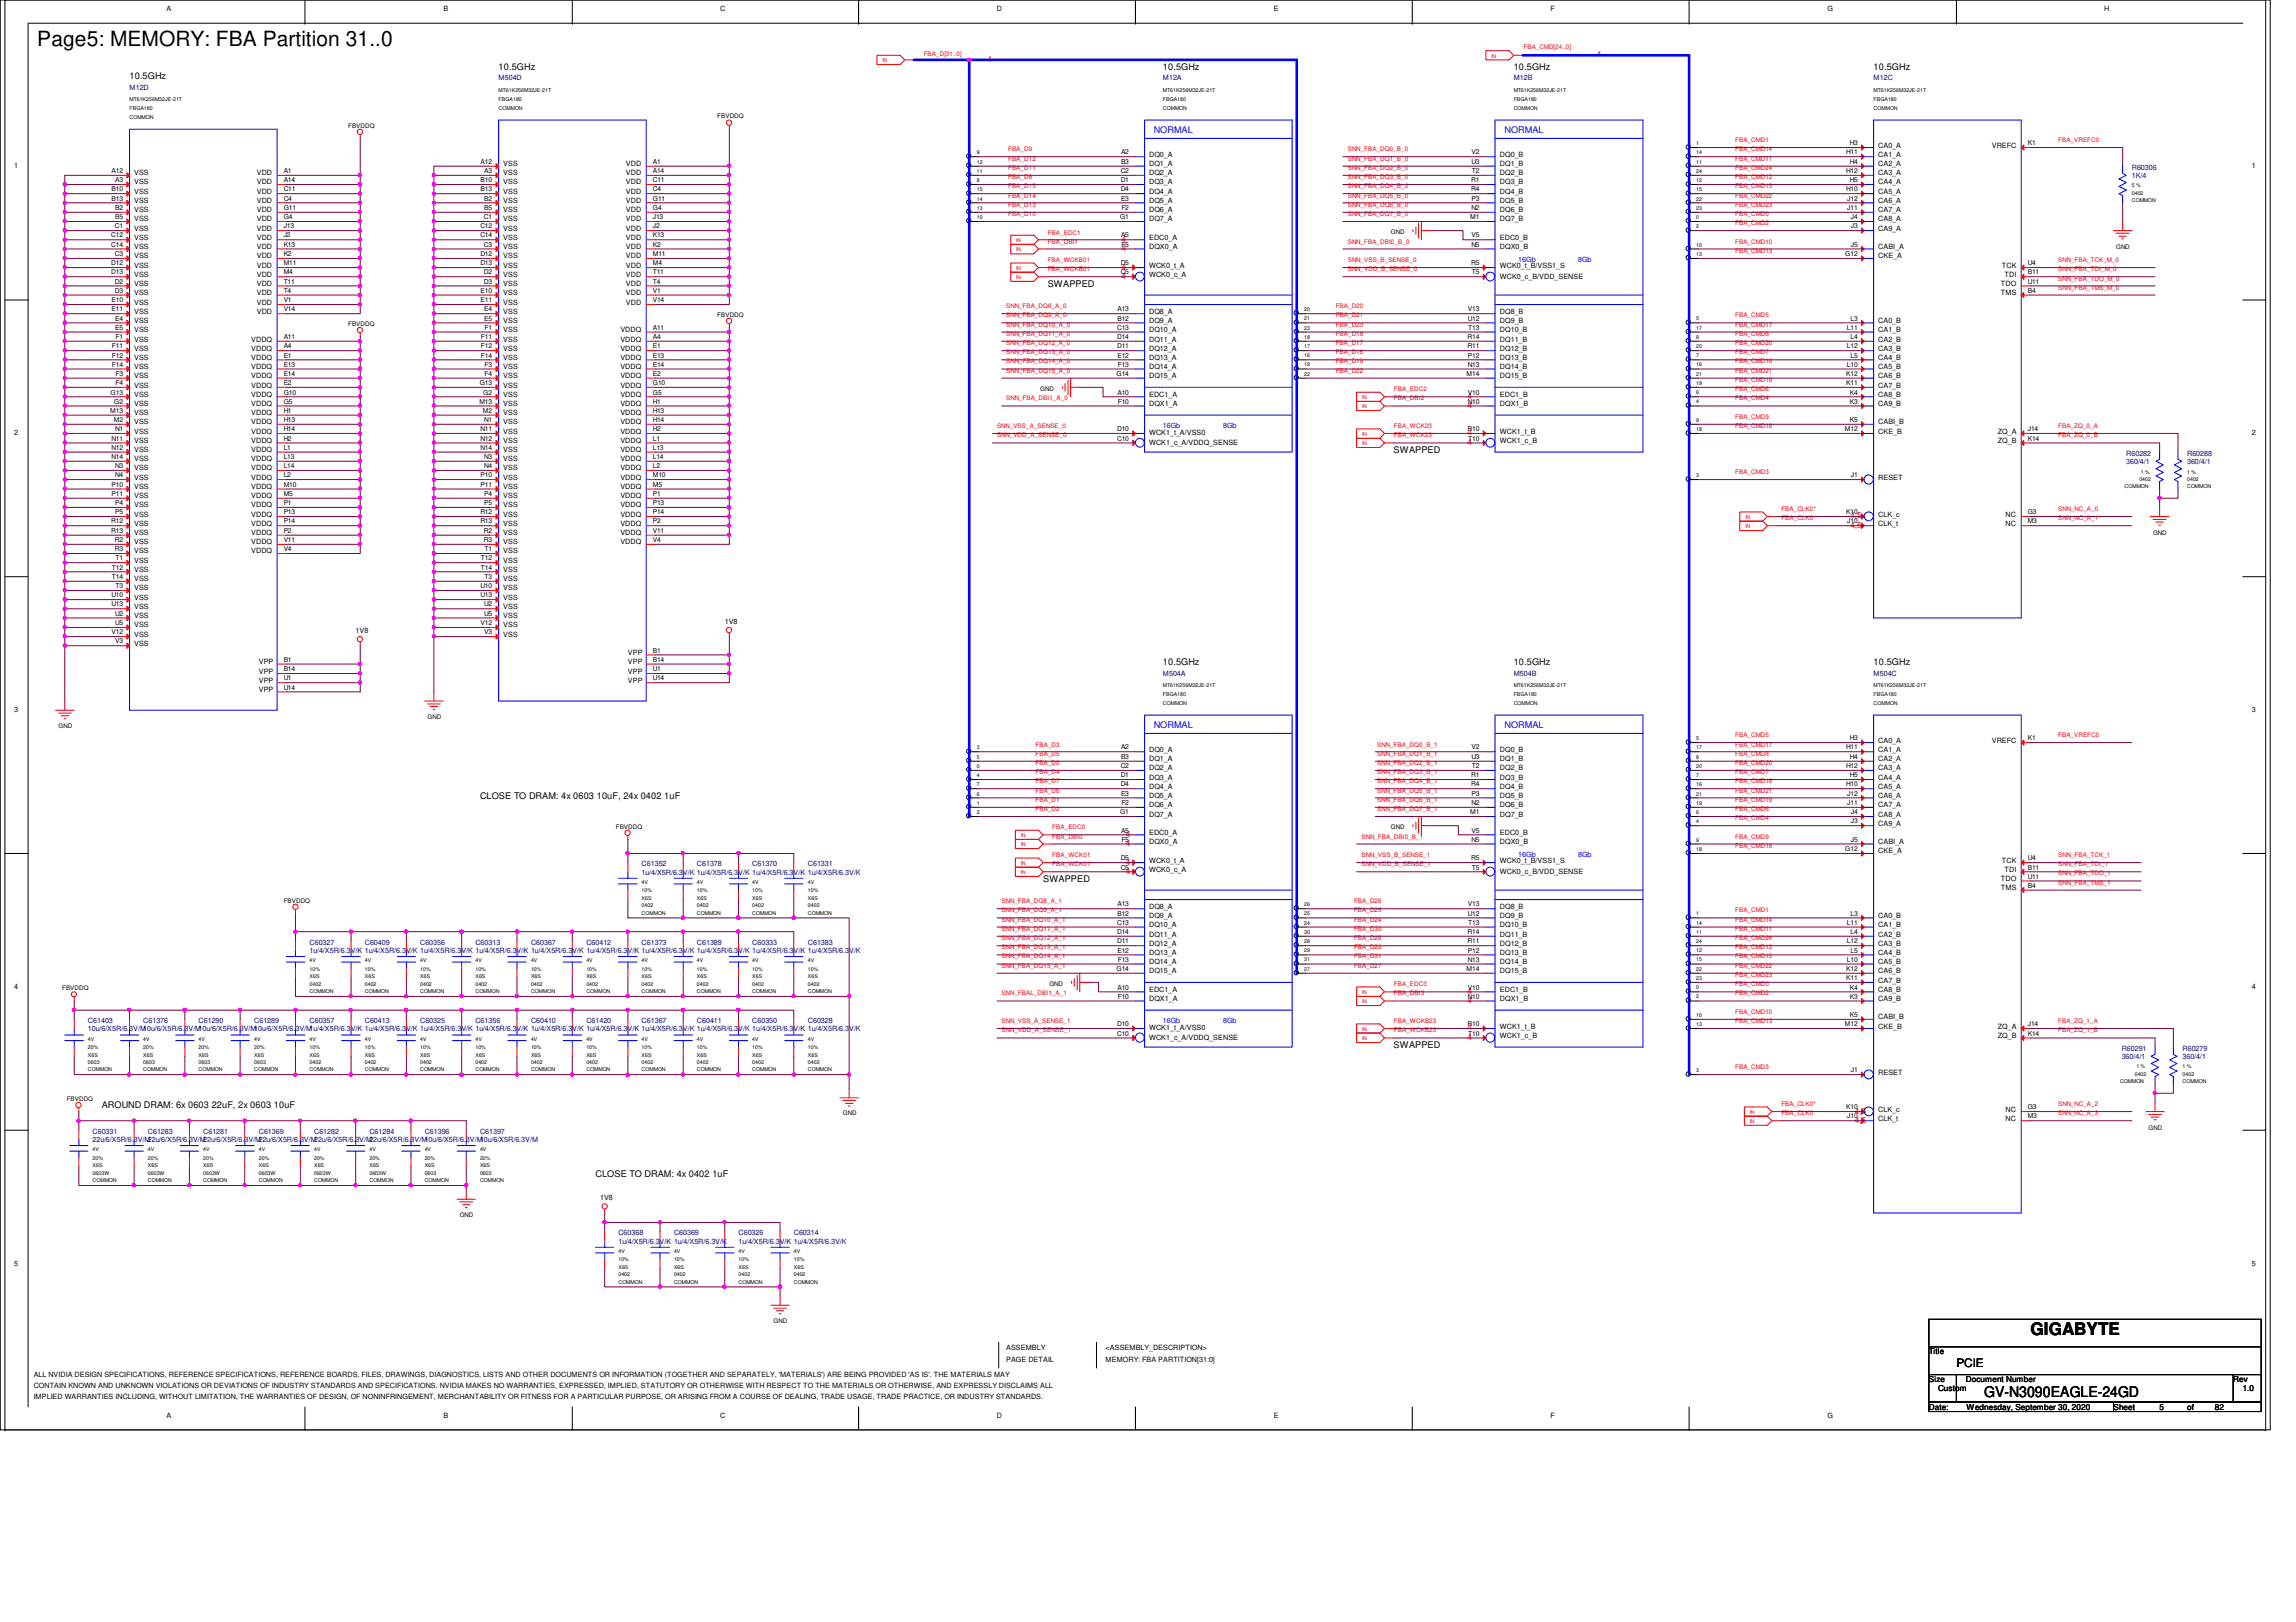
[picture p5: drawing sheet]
<svg xmlns="http://www.w3.org/2000/svg" width="297mm" height="210mm" viewBox="0 0 297 210" stroke-linecap="round" stroke-linejoin="round" font-family="sans-serif">
<defs><g id="words">
<text font-size="2.7" x="4.8" y="5.9">Page5: MEMORY: FBA Partition 31..0</text>
<text font-size="2.2" x="262.7" y="172.8">GIGABYTE</text>
<text font-size="1.9" x="256.7" y="180.8">GV-N3090EAGLE-24GD</text>
<text font-size="1.5" x="253.1" y="176.9">PCIE</text>
<g font-size="1.2">
<text x="16.8" y="10.3">10.5GHz</text>
<text x="64.5" y="9.1">10.5GHz</text>
<text x="150.4" y="9.1">10.5GHz</text>
<text x="195.8" y="9.1">10.5GHz</text>
<text x="242.4" y="9.1">10.5GHz</text>
<text x="135.6" y="37.2">SWAPPED</text>
<text x="180.3" y="58.6">SWAPPED</text>
<text x="150.4" y="86.1">10.5GHz</text>
<text x="195.8" y="86.1">10.5GHz</text>
<text x="242.4" y="86.1">10.5GHz</text>
<text x="62.1" y="103.4">CLOSE TO DRAM: 4x 0603 10uF, 24x 0402 1uF</text>
<text x="135" y="114.2">SWAPPED</text>
<text x="180.3" y="135.6">SWAPPED</text>
<text x="13.2" y="143.4">AROUND DRAM: 6x 0603 22uF, 2x 0603 10uF</text>
<text x="77" y="152.4">CLOSE TO DRAM: 4x 0402 1uF</text>
</g>
<g font-size="1.2" fill="#00f">
<text x="149.3" y="17.2">NORMAL</text>
<text x="194.6" y="17.2">NORMAL</text>
<text x="149.3" y="94.2">NORMAL</text>
<text x="194.6" y="94.2">NORMAL</text>
</g>
<g font-size="1.1" fill="#f00">
<text x="127.8" y="8">4</text>
<text x="206.6" y="7.4">4</text>
<text x="145.1" y="34.9">4</text>
<text x="145.1" y="32.5">4</text>
<text x="145.1" y="31.3">4</text>
<text x="145.1" y="36.1">4</text>
<text x="189.9" y="52.8">4</text>
<text x="189.9" y="51.6">4</text>
<text x="189.9" y="57.6">4</text>
<text x="189.9" y="56.3">4</text>
<text x="239.4" y="68.3">4,5</text>
<text x="239.4" y="67.1">4,5</text>
<text x="145.7" y="113.1">4</text>
<text x="145.7" y="111.9">4</text>
<text x="145.7" y="109.5">4</text>
<text x="145.7" y="108.3">4</text>
<text x="189.9" y="129.8">4</text>
<text x="189.9" y="128.6">4</text>
<text x="189.9" y="134.6">4</text>
<text x="189.9" y="133.3">4</text>
<text x="240" y="145.3">4,5</text>
<text x="240" y="144.1">4,5</text>
</g>
<g font-size="1.1">
<text x="249.6" y="175.3">Title</text>
<text x="249.6" y="178.9">Size</text>
<text x="254.3" y="178.9">Document Number</text>
<text x="288.9" y="178.9">Rev</text>
<text x="249.6" y="182.4">Date:</text>
<text x="250.7" y="180">Custom</text>
<text x="254.4" y="182.4">Wednesday, September 30, 2020</text>
<text x="273.4" y="182.4">Sheet</text>
<text x="279.4" y="182.4">5</text>
<text x="283" y="182.4">of</text>
<text x="286.6" y="182.4">82</text>
<text x="290.1" y="180">1.0</text>
</g>
<g font-size=".9">
<text x="21.5" y="1.4">A</text>
<text x="57.4" y="1.4">B</text>
<text x="93.2" y="1.4">C</text>
<text x="129" y="1.4">D</text>
<text x="164.8" y="1.4">E</text>
<text x="200.6" y="1.4">F</text>
<text x="236.4" y="1.4">G</text>
<text x="272.2" y="1.4">H</text>
<text x="1.8" y="21.8">1</text>
<text x="14.4" y="22.4">A12</text>
<text x="14.9" y="23.6">A3</text>
<text x="17.4" y="23.9">VSS</text>
<text x="17.4" y="22.7">VSS</text>
<text x="33.2" y="23.9">VDD</text>
<text x="33.2" y="22.7">VDD</text>
<text x="36.7" y="23.6">A14</text>
<text x="36.7" y="22.4">A1</text>
<text x="62.2" y="23.6">B10</text>
<text x="62.2" y="21.2">A12</text>
<text x="62.7" y="22.4">A3</text>
<text x="65.1" y="23.9">VSS</text>
<text x="65.1" y="22.7">VSS</text>
<text x="65.1" y="21.5">VSS</text>
<text x="81" y="23.9">VDD</text>
<text x="81" y="22.7">VDD</text>
<text x="81" y="21.5">VDD</text>
<text x="84.5" y="23.6">C11</text>
<text x="84.5" y="22.4">A14</text>
<text x="84.5" y="21.2">A1</text>
<text x="145" y="23.6">D1</text>
<text x="145" y="22.4">C2</text>
<text x="145" y="21.2">B3</text>
<text x="145" y="20">A2</text>
<text x="148.7" y="23.9">DQ3_A</text>
<text x="148.7" y="22.7">DQ2_A</text>
<text x="148.7" y="21.5">DQ1_A</text>
<text x="148.7" y="20.3">DQ0_A</text>
<text x="190.3" y="23.6">R1</text>
<text x="190.4" y="21.2">U3</text>
<text x="190.4" y="20">V2</text>
<text x="190.4" y="22.4">T2</text>
<text x="194.1" y="23.9">DQ3_B</text>
<text x="194.1" y="22.7">DQ2_B</text>
<text x="194.1" y="21.5">DQ1_B</text>
<text x="194.1" y="20.3">DQ0_B</text>
<text x="238.8" y="22.4">H12</text>
<text x="238.8" y="20">H11</text>
<text x="239.3" y="23.6">H5</text>
<text x="239.3" y="21.2">H4</text>
<text x="239.3" y="18.8">H3</text>
<text x="243" y="23.9">CA4_A</text>
<text x="243" y="22.7">CA3_A</text>
<text x="243" y="21.5">CA2_A</text>
<text x="243" y="20.3">CA1_A</text>
<text x="243" y="19.1">CA0_A</text>
<text x="257.7" y="19.1">VREFC</text>
<text x="262.3" y="18.8">K1</text>
<text x="291.3" y="21.8">1</text>
<text x="14.4" y="26">B13</text>
<text x="14.4" y="24.8">B10</text>
<text x="14.9" y="29.5">C1</text>
<text x="14.9" y="28.4">B5</text>
<text x="14.9" y="27.2">B2</text>
<text x="17.4" y="29.8">VSS</text>
<text x="17.4" y="28.7">VSS</text>
<text x="17.4" y="27.5">VSS</text>
<text x="17.4" y="26.3">VSS</text>
<text x="17.4" y="25.1">VSS</text>
<text x="33.2" y="29.8">VDD</text>
<text x="33.2" y="28.7">VDD</text>
<text x="33.2" y="27.5">VDD</text>
<text x="33.2" y="26.3">VDD</text>
<text x="33.2" y="25.1">VDD</text>
<text x="36.7" y="29.5">J13</text>
<text x="36.7" y="28.4">G4</text>
<text x="36.7" y="27.2">G11</text>
<text x="36.7" y="26">C4</text>
<text x="36.7" y="24.8">C11</text>
<text x="62.1" y="29.5">C12</text>
<text x="62.2" y="24.8">B13</text>
<text x="62.6" y="28.4">C1</text>
<text x="62.7" y="27.2">B5</text>
<text x="62.7" y="26">B2</text>
<text x="65.1" y="29.8">VSS</text>
<text x="65.1" y="28.7">VSS</text>
<text x="65.1" y="27.5">VSS</text>
<text x="65.1" y="26.3">VSS</text>
<text x="65.1" y="25.1">VSS</text>
<text x="81" y="29.8">VDD</text>
<text x="81" y="28.7">VDD</text>
<text x="81" y="27.5">VDD</text>
<text x="81" y="26.3">VDD</text>
<text x="81" y="25.1">VDD</text>
<text x="84.5" y="29.5">J2</text>
<text x="84.5" y="28.4">J13</text>
<text x="84.5" y="27.2">G4</text>
<text x="84.5" y="26">G11</text>
<text x="84.5" y="24.8">C4</text>
<text x="144.9" y="28.4">G1</text>
<text x="145" y="24.8">D4</text>
<text x="145" y="26">E3</text>
<text x="145.1" y="27.2">F2</text>
<text x="148.7" y="28.7">DQ7_A</text>
<text x="148.7" y="27.5">DQ6_A</text>
<text x="148.7" y="26.3">DQ5_A</text>
<text x="148.7" y="25.1">DQ4_A</text>
<text x="190.2" y="28.4">M1</text>
<text x="190.3" y="24.8">R4</text>
<text x="190.4" y="27.2">N2</text>
<text x="190.4" y="26">P3</text>
<text x="194.1" y="28.7">DQ7_B</text>
<text x="194.1" y="27.5">DQ6_B</text>
<text x="194.1" y="26.3">DQ5_B</text>
<text x="194.1" y="25.1">DQ4_B</text>
<text x="238.8" y="24.8">H10</text>
<text x="239" y="27.2">J11</text>
<text x="239" y="26">J12</text>
<text x="239.4" y="29.5">J3</text>
<text x="239.4" y="28.4">J4</text>
<text x="243" y="29.8">CA9_A</text>
<text x="243" y="28.7">CA8_A</text>
<text x="243" y="27.5">CA7_A</text>
<text x="243" y="26.3">CA6_A</text>
<text x="243" y="25.1">CA5_A</text>
<text x="14.4" y="35.5">D13</text>
<text x="14.4" y="34.3">D12</text>
<text x="14.4" y="31.9">C14</text>
<text x="14.4" y="30.7">C12</text>
<text x="14.9" y="33.1">C3</text>
<text x="17.4" y="35.8">VSS</text>
<text x="17.4" y="34.6">VSS</text>
<text x="17.4" y="33.4">VSS</text>
<text x="17.4" y="32.3">VSS</text>
<text x="17.4" y="31">VSS</text>
<text x="33.2" y="35.8">VDD</text>
<text x="33.2" y="34.6">VDD</text>
<text x="33.2" y="33.4">VDD</text>
<text x="33.2" y="32.3">VDD</text>
<text x="33.2" y="31">VDD</text>
<text x="36.7" y="35.5">M4</text>
<text x="36.7" y="34.3">M11</text>
<text x="36.7" y="33.1">K2</text>
<text x="36.7" y="31.9">K13</text>
<text x="36.7" y="30.7">J2</text>
<text x="62.1" y="34.3">D13</text>
<text x="62.1" y="33.1">D12</text>
<text x="62.1" y="30.7">C14</text>
<text x="62.6" y="35.5">D2</text>
<text x="62.6" y="31.9">C3</text>
<text x="65.1" y="35.8">VSS</text>
<text x="65.1" y="34.6">VSS</text>
<text x="65.1" y="33.4">VSS</text>
<text x="65.1" y="32.3">VSS</text>
<text x="65.1" y="31">VSS</text>
<text x="81" y="35.8">VDD</text>
<text x="81" y="34.6">VDD</text>
<text x="81" y="33.4">VDD</text>
<text x="81" y="32.3">VDD</text>
<text x="81" y="31">VDD</text>
<text x="84.5" y="35.5">T11</text>
<text x="84.5" y="34.3">M4</text>
<text x="84.5" y="33.1">M11</text>
<text x="84.5" y="31.9">K2</text>
<text x="84.5" y="30.7">K13</text>
<text x="145" y="35.5">C5</text>
<text x="145" y="34.3">D5</text>
<text x="145" y="30.7">A5</text>
<text x="145.1" y="31.9">F5</text>
<text x="148.7" y="35.8">WCK0_c_A</text>
<text x="148.7" y="34.6">WCK0_t_A</text>
<text x="148.7" y="32.3">DQX0_A</text>
<text x="148.7" y="31">EDC0_A</text>
<text x="190.3" y="34.3">R5</text>
<text x="190.4" y="31.9">N5</text>
<text x="190.4" y="30.7">V5</text>
<text x="190.4" y="35.5">T5</text>
<text x="194.1" y="34.6">WCK0_t_B/VSS1_S</text>
<text x="194.1" y="32.3">DQX0_B</text>
<text x="194.1" y="31">EDC0_B</text>
<text x="238.7" y="33.1">G12</text>
<text x="239.4" y="31.9">J5</text>
<text x="243" y="33.4">CKE_A</text>
<text x="243" y="32.3">CABI_A</text>
<text x="259" y="34.6">TCK</text>
<text x="259.3" y="35.8">TDI</text>
<text x="262.3" y="35.5">B11</text>
<text x="262.3" y="34.3">U4</text>
<text x="14.4" y="40.3">E11</text>
<text x="14.4" y="39.1">E10</text>
<text x="14.9" y="37.9">D3</text>
<text x="14.9" y="36.7">D2</text>
<text x="14.9" y="41.5">E4</text>
<text x="17.4" y="41.8">VSS</text>
<text x="17.4" y="40.6">VSS</text>
<text x="17.4" y="39.4">VSS</text>
<text x="17.4" y="38.2">VSS</text>
<text x="17.4" y="37">VSS</text>
<text x="33.2" y="40.6">VDD</text>
<text x="33.2" y="39.4">VDD</text>
<text x="33.2" y="38.2">VDD</text>
<text x="33.2" y="37">VDD</text>
<text x="36.7" y="40.3">V14</text>
<text x="36.7" y="39.1">V1</text>
<text x="36.7" y="37.9">T4</text>
<text x="36.7" y="36.7">T11</text>
<text x="62.2" y="39.1">E11</text>
<text x="62.2" y="37.9">E10</text>
<text x="62.6" y="36.7">D3</text>
<text x="62.7" y="41.5">E5</text>
<text x="62.7" y="40.3">E4</text>
<text x="65.1" y="41.8">VSS</text>
<text x="65.1" y="40.6">VSS</text>
<text x="65.1" y="39.4">VSS</text>
<text x="65.1" y="38.2">VSS</text>
<text x="65.1" y="37">VSS</text>
<text x="81" y="39.4">VDD</text>
<text x="81" y="38.2">VDD</text>
<text x="81" y="37">VDD</text>
<text x="84.5" y="39.1">V14</text>
<text x="84.5" y="37.9">V1</text>
<text x="84.5" y="36.7">T4</text>
<text x="144.6" y="41.5">B12</text>
<text x="144.6" y="40.3">A13</text>
<text x="148.7" y="41.8">DQ9_A</text>
<text x="148.7" y="40.6">DQ8_A</text>
<text x="189.9" y="41.5">U12</text>
<text x="189.9" y="40.3">V13</text>
<text x="194.1" y="41.8">DQ9_B</text>
<text x="194.1" y="40.6">DQ8_B</text>
<text x="194.1" y="36.1">WCK0_c_B/VDD_SENSE</text>
<text x="239.4" y="41.5">L3</text>
<text x="243" y="41.8">CA0_B</text>
<text x="258.9" y="38.2">TMS</text>
<text x="258.9" y="37">TDO</text>
<text x="262.3" y="37.9">B4</text>
<text x="262.3" y="36.7">U11</text>
<text x="14.5" y="47.5">F14</text>
<text x="14.5" y="46.3">F12</text>
<text x="14.5" y="45.1">F11</text>
<text x="14.9" y="42.7">E5</text>
<text x="14.9" y="43.9">F1</text>
<text x="17.4" y="47.8">VSS</text>
<text x="17.4" y="46.6">VSS</text>
<text x="17.4" y="45.4">VSS</text>
<text x="17.4" y="44.2">VSS</text>
<text x="17.4" y="43">VSS</text>
<text x="32.5" y="47.8">VDDQ</text>
<text x="32.5" y="46.6">VDDQ</text>
<text x="32.5" y="45.4">VDDQ</text>
<text x="32.5" y="44.2">VDDQ</text>
<text x="36.7" y="47.5">E13</text>
<text x="36.7" y="46.3">E1</text>
<text x="36.7" y="45.1">A4</text>
<text x="36.7" y="43.9">A11</text>
<text x="62.2" y="46.3">F14</text>
<text x="62.2" y="45.1">F12</text>
<text x="62.2" y="43.9">F11</text>
<text x="62.7" y="47.5">F3</text>
<text x="62.7" y="42.7">F1</text>
<text x="65.1" y="47.8">VSS</text>
<text x="65.1" y="46.6">VSS</text>
<text x="65.1" y="45.4">VSS</text>
<text x="65.1" y="44.2">VSS</text>
<text x="65.1" y="43">VSS</text>
<text x="80.3" y="47.8">VDDQ</text>
<text x="80.3" y="46.6">VDDQ</text>
<text x="80.3" y="45.4">VDDQ</text>
<text x="80.3" y="44.2">VDDQ</text>
<text x="80.3" y="43">VDDQ</text>
<text x="84.5" y="47.5">E14</text>
<text x="84.5" y="46.3">E13</text>
<text x="84.5" y="45.1">E1</text>
<text x="84.5" y="43.9">A4</text>
<text x="84.5" y="42.7">A11</text>
<text x="144.5" y="45.1">D11</text>
<text x="144.5" y="43.9">D14</text>
<text x="144.5" y="42.7">C13</text>
<text x="144.6" y="46.3">E12</text>
<text x="144.6" y="47.5">F13</text>
<text x="148.7" y="47.8">DQ14_A</text>
<text x="148.7" y="46.6">DQ13_A</text>
<text x="148.7" y="45.4">DQ12_A</text>
<text x="148.7" y="44.2">DQ11_A</text>
<text x="148.7" y="43">DQ10_A</text>
<text x="189.9" y="45.1">R11</text>
<text x="189.9" y="43.9">R14</text>
<text x="189.9" y="47.5">N13</text>
<text x="189.9" y="46.3">P12</text>
<text x="189.9" y="42.7">T13</text>
<text x="194.1" y="47.8">DQ14_B</text>
<text x="194.1" y="46.6">DQ13_B</text>
<text x="194.1" y="45.4">DQ12_B</text>
<text x="194.1" y="44.2">DQ11_B</text>
<text x="194.1" y="43">DQ10_B</text>
<text x="238.9" y="47.5">L10</text>
<text x="238.9" y="45.1">L12</text>
<text x="238.9" y="42.7">L11</text>
<text x="239.4" y="46.3">L5</text>
<text x="239.4" y="43.9">L4</text>
<text x="243" y="47.8">CA5_B</text>
<text x="243" y="46.6">CA4_B</text>
<text x="243" y="45.4">CA3_B</text>
<text x="243" y="44.2">CA2_B</text>
<text x="243" y="43">CA1_B</text>
<text x="14.3" y="53.4">M13</text>
<text x="14.3" y="51.1">G13</text>
<text x="14.8" y="52.2">G2</text>
<text x="14.9" y="49.8">F4</text>
<text x="14.9" y="48.6">F3</text>
<text x="17.4" y="53.7">VSS</text>
<text x="17.4" y="52.5">VSS</text>
<text x="17.4" y="51.4">VSS</text>
<text x="17.4" y="50.2">VSS</text>
<text x="17.4" y="48.9">VSS</text>
<text x="32.5" y="53.7">VDDQ</text>
<text x="32.5" y="52.5">VDDQ</text>
<text x="32.5" y="51.4">VDDQ</text>
<text x="32.5" y="50.2">VDDQ</text>
<text x="32.5" y="48.9">VDDQ</text>
<text x="36.7" y="53.4">H1</text>
<text x="36.7" y="52.2">G5</text>
<text x="36.7" y="51.1">G10</text>
<text x="36.7" y="49.8">E2</text>
<text x="36.7" y="48.6">E14</text>
<text x="62" y="52.2">M13</text>
<text x="62.1" y="49.8">G13</text>
<text x="62.5" y="53.4">M2</text>
<text x="62.5" y="51.1">G2</text>
<text x="62.7" y="48.6">F4</text>
<text x="65.1" y="53.7">VSS</text>
<text x="65.1" y="52.5">VSS</text>
<text x="65.1" y="51.4">VSS</text>
<text x="65.1" y="50.2">VSS</text>
<text x="65.1" y="48.9">VSS</text>
<text x="80.3" y="53.7">VDDQ</text>
<text x="80.3" y="52.5">VDDQ</text>
<text x="80.3" y="51.4">VDDQ</text>
<text x="80.3" y="50.2">VDDQ</text>
<text x="80.3" y="48.9">VDDQ</text>
<text x="84.5" y="53.4">H13</text>
<text x="84.5" y="52.2">H1</text>
<text x="84.5" y="51.1">G5</text>
<text x="84.5" y="49.8">G10</text>
<text x="84.5" y="48.6">E2</text>
<text x="144.4" y="48.6">G14</text>
<text x="144.6" y="51.1">A10</text>
<text x="144.6" y="52.2">F10</text>
<text x="148.7" y="52.5">DQX1_A</text>
<text x="148.7" y="51.4">EDC1_A</text>
<text x="148.7" y="48.9">DQ15_A</text>
<text x="189.7" y="48.6">M14</text>
<text x="189.9" y="52.2">N10</text>
<text x="189.9" y="51.1">V10</text>
<text x="194.1" y="52.5">DQX1_B</text>
<text x="194.1" y="51.4">EDC1_B</text>
<text x="194.1" y="48.9">DQ15_B</text>
<text x="238.8" y="49.8">K11</text>
<text x="238.8" y="48.6">K12</text>
<text x="239.3" y="52.2">K3</text>
<text x="239.3" y="51.1">K4</text>
<text x="243" y="52.5">CA9_B</text>
<text x="243" y="51.4">CA8_B</text>
<text x="243" y="50.2">CA7_B</text>
<text x="243" y="48.9">CA6_B</text>
<text x="1.8" y="56.3">2</text>
<text x="14.4" y="59.4">N14</text>
<text x="14.4" y="58.2">N12</text>
<text x="14.4" y="57">N11</text>
<text x="14.7" y="54.6">M2</text>
<text x="14.9" y="55.8">N1</text>
<text x="17.4" y="59.7">VSS</text>
<text x="17.4" y="58.5">VSS</text>
<text x="17.4" y="57.3">VSS</text>
<text x="17.4" y="56.1">VSS</text>
<text x="17.4" y="54.9">VSS</text>
<text x="32.5" y="59.7">VDDQ</text>
<text x="32.5" y="58.5">VDDQ</text>
<text x="32.5" y="57.3">VDDQ</text>
<text x="32.5" y="56.1">VDDQ</text>
<text x="32.5" y="54.9">VDDQ</text>
<text x="36.7" y="59.4">L13</text>
<text x="36.7" y="58.2">L1</text>
<text x="36.7" y="57">H2</text>
<text x="36.7" y="55.8">H14</text>
<text x="36.7" y="54.6">H13</text>
<text x="62.2" y="58.2">N14</text>
<text x="62.2" y="57">N12</text>
<text x="62.2" y="55.8">N11</text>
<text x="62.7" y="59.4">N3</text>
<text x="62.7" y="54.6">N1</text>
<text x="65.1" y="59.7">VSS</text>
<text x="65.1" y="58.5">VSS</text>
<text x="65.1" y="57.3">VSS</text>
<text x="65.1" y="56.1">VSS</text>
<text x="65.1" y="54.9">VSS</text>
<text x="80.3" y="59.7">VDDQ</text>
<text x="80.3" y="58.5">VDDQ</text>
<text x="80.3" y="57.3">VDDQ</text>
<text x="80.3" y="56.1">VDDQ</text>
<text x="80.3" y="54.9">VDDQ</text>
<text x="84.5" y="59.4">L14</text>
<text x="84.5" y="58.2">L13</text>
<text x="84.5" y="57">L1</text>
<text x="84.5" y="55.8">H2</text>
<text x="84.5" y="54.6">H14</text>
<text x="144.5" y="57">C10</text>
<text x="144.5" y="55.8">D10</text>
<text x="148.7" y="57.6">WCK1_c_A/VDDQ_SENSE</text>
<text x="148.7" y="56.3">WCK1_t_A/VSS0</text>
<text x="189.9" y="55.8">R10</text>
<text x="189.9" y="57">T10</text>
<text x="194.1" y="57.3">WCK1_c_B</text>
<text x="194.1" y="56.1">WCK1_t_B</text>
<text x="238.7" y="55.8">M12</text>
<text x="239.3" y="54.6">K5</text>
<text x="243" y="56.1">CKE_B</text>
<text x="243" y="54.9">CABI_B</text>
<text x="258.5" y="57.3">ZQ_B</text>
<text x="258.5" y="56.1">ZQ_A</text>
<text x="262.3" y="57">K14</text>
<text x="262.3" y="55.8">J14</text>
<text x="291.3" y="56.3">2</text>
<text x="14.4" y="64.2">P11</text>
<text x="14.4" y="63">P10</text>
<text x="14.9" y="65.4">P4</text>
<text x="14.9" y="61.8">N4</text>
<text x="14.9" y="60.6">N3</text>
<text x="17.4" y="65.7">VSS</text>
<text x="17.4" y="64.5">VSS</text>
<text x="17.4" y="63.3">VSS</text>
<text x="17.4" y="62.1">VSS</text>
<text x="17.4" y="60.9">VSS</text>
<text x="32.5" y="65.7">VDDQ</text>
<text x="32.5" y="64.5">VDDQ</text>
<text x="32.5" y="63.3">VDDQ</text>
<text x="32.5" y="62.1">VDDQ</text>
<text x="32.5" y="60.9">VDDQ</text>
<text x="36.7" y="65.4">P1</text>
<text x="36.7" y="64.2">M5</text>
<text x="36.7" y="63">M10</text>
<text x="36.7" y="61.8">L2</text>
<text x="36.7" y="60.6">L14</text>
<text x="62.2" y="63">P11</text>
<text x="62.2" y="61.8">P10</text>
<text x="62.7" y="65.4">P5</text>
<text x="62.7" y="64.2">P4</text>
<text x="62.7" y="60.6">N4</text>
<text x="65.1" y="65.7">VSS</text>
<text x="65.1" y="64.5">VSS</text>
<text x="65.1" y="63.3">VSS</text>
<text x="65.1" y="62.1">VSS</text>
<text x="65.1" y="60.9">VSS</text>
<text x="80.3" y="65.7">VDDQ</text>
<text x="80.3" y="64.5">VDDQ</text>
<text x="80.3" y="63.3">VDDQ</text>
<text x="80.3" y="62.1">VDDQ</text>
<text x="80.3" y="60.9">VDDQ</text>
<text x="84.5" y="65.4">P13</text>
<text x="84.5" y="64.2">P1</text>
<text x="84.5" y="63">M5</text>
<text x="84.5" y="61.8">M10</text>
<text x="84.5" y="60.6">L2</text>
<text x="239.4" y="61.8">J1</text>
<text x="243" y="62.1">RESET</text>
<text x="14.4" y="69">R13</text>
<text x="14.4" y="67.7">R12</text>
<text x="14.9" y="71.3">R3</text>
<text x="14.9" y="70.1">R2</text>
<text x="14.9" y="66.5">P5</text>
<text x="17.4" y="71.6">VSS</text>
<text x="17.4" y="70.4">VSS</text>
<text x="17.4" y="69.3">VSS</text>
<text x="17.4" y="68.1">VSS</text>
<text x="17.4" y="66.8">VSS</text>
<text x="32.5" y="71.6">VDDQ</text>
<text x="32.5" y="70.4">VDDQ</text>
<text x="32.5" y="69.3">VDDQ</text>
<text x="32.5" y="68.1">VDDQ</text>
<text x="32.5" y="66.8">VDDQ</text>
<text x="36.7" y="71.3">V4</text>
<text x="36.7" y="70.1">V11</text>
<text x="36.7" y="69">P2</text>
<text x="36.7" y="67.7">P14</text>
<text x="36.7" y="66.5">P13</text>
<text x="62.1" y="67.7">R13</text>
<text x="62.1" y="66.5">R12</text>
<text x="62.6" y="70.1">R3</text>
<text x="62.6" y="69">R2</text>
<text x="62.7" y="71.3">T1</text>
<text x="65.1" y="71.6">VSS</text>
<text x="65.1" y="70.4">VSS</text>
<text x="65.1" y="69.3">VSS</text>
<text x="65.1" y="68.1">VSS</text>
<text x="65.1" y="66.8">VSS</text>
<text x="80.3" y="70.4">VDDQ</text>
<text x="80.3" y="69.3">VDDQ</text>
<text x="80.3" y="68.1">VDDQ</text>
<text x="80.3" y="66.8">VDDQ</text>
<text x="84.5" y="70.1">V4</text>
<text x="84.5" y="69">V11</text>
<text x="84.5" y="67.7">P2</text>
<text x="84.5" y="66.5">P14</text>
<text x="238.8" y="66.5">K10</text>
<text x="239" y="67.7">J10</text>
<text x="243" y="68.1">CLK_t</text>
<text x="243" y="66.8">CLK_c</text>
<text x="259.5" y="68.1">NC</text>
<text x="259.5" y="66.8">NC</text>
<text x="262.3" y="67.7">M3</text>
<text x="262.3" y="66.5">G3</text>
<text x="14.4" y="77.3">U10</text>
<text x="14.5" y="74.9">T14</text>
<text x="14.5" y="73.7">T12</text>
<text x="14.9" y="76.1">T3</text>
<text x="14.9" y="72.5">T1</text>
<text x="17.4" y="77.6">VSS</text>
<text x="17.4" y="76.4">VSS</text>
<text x="17.4" y="75.2">VSS</text>
<text x="17.4" y="74">VSS</text>
<text x="17.4" y="72.8">VSS</text>
<text x="62.2" y="77.3">U13</text>
<text x="62.2" y="76.1">U10</text>
<text x="62.2" y="73.7">T14</text>
<text x="62.2" y="72.5">T12</text>
<text x="62.7" y="74.9">T3</text>
<text x="65.1" y="77.6">VSS</text>
<text x="65.1" y="76.4">VSS</text>
<text x="65.1" y="75.2">VSS</text>
<text x="65.1" y="74">VSS</text>
<text x="65.1" y="72.8">VSS</text>
<text x="14.4" y="82.1">V12</text>
<text x="14.4" y="78.5">U13</text>
<text x="14.9" y="83.3">V3</text>
<text x="14.9" y="80.9">U5</text>
<text x="14.9" y="79.7">U2</text>
<text x="17.4" y="83.6">VSS</text>
<text x="17.4" y="82.4">VSS</text>
<text x="17.4" y="81.2">VSS</text>
<text x="17.4" y="80">VSS</text>
<text x="17.4" y="78.8">VSS</text>
<text x="46" y="81.9">1V8</text>
<text x="62.2" y="80.9">V12</text>
<text x="62.7" y="82.1">V3</text>
<text x="62.7" y="79.7">U5</text>
<text x="62.7" y="78.5">U2</text>
<text x="65.1" y="82.4">VSS</text>
<text x="65.1" y="81.2">VSS</text>
<text x="65.1" y="80">VSS</text>
<text x="65.1" y="78.8">VSS</text>
<text x="93.8" y="80.7">1V8</text>
<text x="33.5" y="89.5">VPP</text>
<text x="33.5" y="88.3">VPP</text>
<text x="33.5" y="87.2">VPP</text>
<text x="33.5" y="86">VPP</text>
<text x="36.7" y="89.2">U14</text>
<text x="36.7" y="88.1">U1</text>
<text x="36.7" y="86.9">B14</text>
<text x="36.7" y="85.6">B1</text>
<text x="81.2" y="88.3">VPP</text>
<text x="81.2" y="87.2">VPP</text>
<text x="81.2" y="86">VPP</text>
<text x="81.2" y="84.8">VPP</text>
<text x="84.5" y="88.1">U14</text>
<text x="84.5" y="86.9">U1</text>
<text x="84.5" y="85.6">B14</text>
<text x="84.5" y="84.5">B1</text>
<text x="1.8" y="92.2">3</text>
<text x="239.3" y="95.8">H3</text>
<text x="262.3" y="95.8">K1</text>
<text x="291.3" y="92.2">3</text>
<text x="145" y="101.8">D4</text>
<text x="145" y="100.6">D1</text>
<text x="145" y="99.4">C2</text>
<text x="145" y="98.2">B3</text>
<text x="145" y="97">A2</text>
<text x="148.7" y="100.9">DQ3_A</text>
<text x="148.7" y="99.7">DQ2_A</text>
<text x="148.7" y="98.5">DQ1_A</text>
<text x="148.7" y="97.3">DQ0_A</text>
<text x="190.3" y="101.8">R4</text>
<text x="190.3" y="100.6">R1</text>
<text x="190.4" y="98.2">U3</text>
<text x="190.4" y="97">V2</text>
<text x="190.4" y="99.4">T2</text>
<text x="194.1" y="100.9">DQ3_B</text>
<text x="194.1" y="99.7">DQ2_B</text>
<text x="194.1" y="98.5">DQ1_B</text>
<text x="194.1" y="97.3">DQ0_B</text>
<text x="238.8" y="101.8">H10</text>
<text x="238.8" y="99.4">H12</text>
<text x="238.8" y="97">H11</text>
<text x="239.3" y="100.6">H5</text>
<text x="239.3" y="98.2">H4</text>
<text x="243" y="100.9">CA4_A</text>
<text x="243" y="99.7">CA3_A</text>
<text x="243" y="98.5">CA2_A</text>
<text x="243" y="97.3">CA1_A</text>
<text x="243" y="96.1">CA0_A</text>
<text x="257.7" y="96.1">VREFC</text>
<text x="144.9" y="105.4">G1</text>
<text x="145" y="107.7">A5</text>
<text x="145" y="103">E3</text>
<text x="145.1" y="104.2">F2</text>
<text x="148.7" y="105.7">DQ7_A</text>
<text x="148.7" y="104.5">DQ6_A</text>
<text x="148.7" y="103.3">DQ5_A</text>
<text x="148.7" y="102.1">DQ4_A</text>
<text x="190.2" y="105.4">M1</text>
<text x="190.4" y="107.7">V5</text>
<text x="190.4" y="104.2">N2</text>
<text x="190.4" y="103">P3</text>
<text x="194.1" y="105.7">DQ7_B</text>
<text x="194.1" y="104.5">DQ6_B</text>
<text x="194.1" y="103.3">DQ5_B</text>
<text x="194.1" y="102.1">DQ4_B</text>
<text x="239" y="104.2">J11</text>
<text x="239" y="103">J12</text>
<text x="239.4" y="106.6">J3</text>
<text x="239.4" y="105.4">J4</text>
<text x="243" y="106.8">CA9_A</text>
<text x="243" y="105.7">CA8_A</text>
<text x="243" y="104.5">CA7_A</text>
<text x="243" y="103.3">CA6_A</text>
<text x="243" y="102.1">CA5_A</text>
<text x="145" y="112.5">C5</text>
<text x="145" y="111.3">D5</text>
<text x="145.1" y="108.9">F5</text>
<text x="148.7" y="112.8">WCK0_c_A</text>
<text x="148.7" y="111.6">WCK0_t_A</text>
<text x="148.7" y="109.3">DQX0_A</text>
<text x="148.7" y="108">EDC0_A</text>
<text x="190.3" y="111.3">R5</text>
<text x="190.4" y="108.9">N5</text>
<text x="190.4" y="112.5">T5</text>
<text x="194.1" y="113.1">WCK0_c_B/VDD_SENSE</text>
<text x="194.1" y="111.6">WCK0_t_B/VSS1_S</text>
<text x="194.1" y="109.3">DQX0_B</text>
<text x="194.1" y="108">EDC0_B</text>
<text x="238.7" y="110.2">G12</text>
<text x="239.4" y="108.9">J5</text>
<text x="243" y="110.4">CKE_A</text>
<text x="243" y="109.3">CABI_A</text>
<text x="259" y="111.6">TCK</text>
<text x="259.3" y="112.8">TDI</text>
<text x="262.3" y="113.7">U11</text>
<text x="262.3" y="112.5">B11</text>
<text x="262.3" y="111.3">U4</text>
<text x="144.5" y="119.7">C13</text>
<text x="144.6" y="118.5">B12</text>
<text x="144.6" y="117.3">A13</text>
<text x="148.7" y="120">DQ10_A</text>
<text x="148.7" y="118.8">DQ9_A</text>
<text x="148.7" y="117.6">DQ8_A</text>
<text x="189.9" y="118.5">U12</text>
<text x="189.9" y="117.3">V13</text>
<text x="189.9" y="119.7">T13</text>
<text x="194.1" y="120">DQ10_B</text>
<text x="194.1" y="118.8">DQ9_B</text>
<text x="194.1" y="117.6">DQ8_B</text>
<text x="238.9" y="119.7">L11</text>
<text x="239.4" y="118.5">L3</text>
<text x="243" y="120">CA1_B</text>
<text x="243" y="118.8">CA0_B</text>
<text x="258.9" y="115.2">TMS</text>
<text x="258.9" y="114">TDO</text>
<text x="262.3" y="114.9">B4</text>
<text x="144.4" y="125.6">G14</text>
<text x="144.5" y="122.1">D11</text>
<text x="144.5" y="120.9">D14</text>
<text x="144.6" y="123.3">E12</text>
<text x="144.6" y="124.5">F13</text>
<text x="148.7" y="125.9">DQ15_A</text>
<text x="148.7" y="124.8">DQ14_A</text>
<text x="148.7" y="123.6">DQ13_A</text>
<text x="148.7" y="122.4">DQ12_A</text>
<text x="148.7" y="121.2">DQ11_A</text>
<text x="189.7" y="125.6">M14</text>
<text x="189.9" y="122.1">R11</text>
<text x="189.9" y="120.9">R14</text>
<text x="189.9" y="124.5">N13</text>
<text x="189.9" y="123.3">P12</text>
<text x="194.1" y="125.9">DQ15_B</text>
<text x="194.1" y="124.8">DQ14_B</text>
<text x="194.1" y="123.6">DQ13_B</text>
<text x="194.1" y="122.4">DQ12_B</text>
<text x="194.1" y="121.2">DQ11_B</text>
<text x="238.8" y="125.6">K12</text>
<text x="238.9" y="124.5">L10</text>
<text x="238.9" y="122.1">L12</text>
<text x="239.4" y="123.3">L5</text>
<text x="239.4" y="120.9">L4</text>
<text x="243" y="125.9">CA6_B</text>
<text x="243" y="124.8">CA5_B</text>
<text x="243" y="123.6">CA4_B</text>
<text x="243" y="122.4">CA3_B</text>
<text x="243" y="121.2">CA2_B</text>
<text x="1.8" y="128">4</text>
<text x="144.6" y="128.1">A10</text>
<text x="144.6" y="129.2">F10</text>
<text x="148.7" y="129.5">DQX1_A</text>
<text x="148.7" y="128.4">EDC1_A</text>
<text x="189.9" y="129.2">N10</text>
<text x="189.9" y="128.1">V10</text>
<text x="194.1" y="129.5">DQX1_B</text>
<text x="194.1" y="128.4">EDC1_B</text>
<text x="238.8" y="126.8">K11</text>
<text x="239.3" y="131.6">K5</text>
<text x="239.3" y="129.2">K3</text>
<text x="239.3" y="128.1">K4</text>
<text x="243" y="131.9">CABI_B</text>
<text x="243" y="129.5">CA9_B</text>
<text x="243" y="128.4">CA8_B</text>
<text x="243" y="127.2">CA7_B</text>
<text x="291.3" y="128">4</text>
<text x="144.5" y="134">C10</text>
<text x="144.5" y="132.8">D10</text>
<text x="148.7" y="134.5">WCK1_c_A/VDDQ_SENSE</text>
<text x="148.7" y="133.3">WCK1_t_A/VSS0</text>
<text x="189.9" y="132.8">R10</text>
<text x="189.9" y="134">T10</text>
<text x="194.1" y="134.3">WCK1_c_B</text>
<text x="194.1" y="133.1">WCK1_t_B</text>
<text x="238.7" y="132.8">M12</text>
<text x="243" y="133.1">CKE_B</text>
<text x="258.5" y="134.3">ZQ_B</text>
<text x="258.5" y="133.1">ZQ_A</text>
<text x="262.3" y="134">K14</text>
<text x="262.3" y="132.8">J14</text>
<text x="238.8" y="143.6">K10</text>
<text x="239.4" y="138.8">J1</text>
<text x="243" y="143.8">CLK_c</text>
<text x="243" y="139.1">RESET</text>
<text x="259.5" y="143.8">NC</text>
<text x="262.3" y="143.6">G3</text>
<text x="239" y="144.7">J10</text>
<text x="243" y="145.1">CLK_t</text>
<text x="259.5" y="145.1">NC</text>
<text x="262.3" y="144.7">M3</text>
<text x="77.6" y="155.3">1V8</text>
<text x="1.8" y="163.8">5</text>
<text x="291.3" y="163.8">5</text>
<text x="4.4" y="179.6">CONTAIN KNOWN AND UNKNOWN VIOLATIONS OR DEVIATIONS OF INDUSTRY STANDARDS AND SPECIFICATIONS. NVIDIA MAKES NO WARRANTIES, EXPRESSED, IMPLIED, STATUTORY OR OTHERWISE WITH RESPECT TO THE MATERIALS OR OTHERWISE, AND EXPRESSLY DISCLAIMS ALL</text>
<text x="4.4" y="178.1">ALL NVIDIA DESIGN SPECIFICATIONS, REFERENCE SPECIFICATIONS, REFERENCE BOARDS, FILES, DRAWINGS, DIAGNOSTICS, LISTS AND OTHER DOCUMENTS OR INFORMATION (TOGETHER AND SEPARATELY, 'MATERIALS') ARE BEING PROVIDED 'AS IS'. THE MATERIALS MAY</text>
<text x="130.2" y="176.3">PAGE DETAIL</text>
<text x="130.2" y="174.7">ASSEMBLY</text>
<text x="143" y="174.7">&lt;ASSEMBLY_DESCRIPTION&gt;</text>
<text x="143" y="176.2">MEMORY: FBA PARTITION[31:0]</text>
<text x="4.4" y="181.1">IMPLIED WARRANTIES INCLUDING, WITHOUT LIMITATION, THE WARRANTIES OF DESIGN, OF NONINFRINGEMENT, MERCHANTABILITY OR FITNESS FOR A PARTICULAR PURPOSE, OR ARISING FROM A COURSE OF DEALING, TRADE USAGE, TRADE PRACTICE, OR INDUSTRY STANDARDS.</text>
<text x="21.5" y="183.5">A</text>
<text x="57.4" y="183.5">B</text>
<text x="93.2" y="183.5">C</text>
<text x="129" y="183.5">D</text>
<text x="164.8" y="183.5">E</text>
<text x="200.6" y="183.5">F</text>
<text x="236.4" y="183.5">G</text>
</g>
<g font-size=".9" fill="#00007f">
<text x="16.8" y="11.6">M12D</text>
<text x="64.5" y="10.4">M504D</text>
<text x="150.4" y="10.4">M12A</text>
<text x="195.8" y="10.4">M12B</text>
<text x="242.4" y="10.4">M12C</text>
<text x="275.8" y="22">R60306</text>
<text x="275.8" y="23.1">1K/4</text>
<text x="275.1" y="59">R60282</text>
<text x="283" y="59">R60288</text>
<text x="275.1" y="60.1">360/4/1</text>
<text x="283" y="60.1">360/4/1</text>
<text x="150.4" y="87.4">M504A</text>
<text x="195.8" y="87.4">M504B</text>
<text x="242.4" y="87.4">M504C</text>
<text x="83" y="112.1">C61352</text>
<text x="83" y="113.2">1u/4/X5R/6.3V/K 1u/4/X5R/6.3V/K 1u/4/X5R/6.3V/K 1u/4/X5R/6.3V/K</text>
<text x="90.2" y="112.1">C61378</text>
<text x="97.3" y="112.1">C61370</text>
<text x="104.5" y="112.1">C61331</text>
<text x="40" y="122.3">C60327</text>
<text x="40" y="123.3">1u/4/X5R/6.3V/K 1u/4/X5R/6.3V/K 1u/4/X5R/6.3V/K 1u/4/X5R/6.3V/K 1u/4/X5R/6.3V/K 1u/4/X5R/6.3V/K 1u/4/X5R/6.3V/K 1u/4/X5R/6.3V/K 1u/4/X5R/6.3V/K</text>
<text x="47.2" y="122.3">C60409</text>
<text x="54.4" y="122.3">C60356</text>
<text x="61.5" y="122.3">C60313</text>
<text x="68.7" y="122.3">C60367</text>
<text x="75.9" y="122.3">C60412</text>
<text x="83" y="122.3">C61373</text>
<text x="90.2" y="122.3">C61389</text>
<text x="97.3" y="122.3">C60333</text>
<text x="104.5" y="122.3">C61383</text>
<text x="104.5" y="123.3">1u/4/X5R/6.3V/K</text>
<text x="11.4" y="132.4">C61403</text>
<text x="11.4" y="133.5">10u/6/X5R/6.3V/M10u/6/X5R/6.3V/M10u/6/X5R/6.3V/M10u/6/X5R/6.3V/M1u/4/X5R/6.3V/K 1u/4/X5R/6.3V/K 1u/4/X5R/6.3V/K 1u/4/X5R/6.3V/K 1u/4/X5R/6.3V/K 1u/4/X5R/6.3V/K</text>
<text x="18.5" y="132.4">C61376</text>
<text x="25.7" y="132.4">C61290</text>
<text x="32.9" y="132.4">C61289</text>
<text x="40" y="132.4">C60357</text>
<text x="47.2" y="132.4">C60413</text>
<text x="54.4" y="132.4">C60325</text>
<text x="61.5" y="132.4">C61356</text>
<text x="68.7" y="132.4">C60410</text>
<text x="75.9" y="132.4">C61420</text>
<text x="83" y="132.4">C61367</text>
<text x="83" y="133.5">1u/4/X5R/6.3V/K 1u/4/X5R/6.3V/K 1u/4/X5R/6.3V/K 1u/4/X5R/6.3V/K</text>
<text x="90.2" y="132.4">C60411</text>
<text x="97.3" y="132.4">C60350</text>
<text x="104.5" y="132.4">C60328</text>
<text x="274.5" y="136">R60291</text>
<text x="274.5" y="137.1">360/4/1</text>
<text x="282.4" y="136">R60279</text>
<text x="282.4" y="137.1">360/4/1</text>
<text x="12" y="146.7">C60331</text>
<text x="12" y="147.8">22u/6/X5R/6.3V/M22u/6/X5R/6.3V/M22u/6/X5R/6.3V/M22u/6/X5R/6.3V/M22u/6/X5R/6.3V/M22u/6/X5R/6.3V/M10u/6/X5R/6.3V/M10u/6/X5R/6.3V/M</text>
<text x="19.1" y="146.7">C61283</text>
<text x="26.3" y="146.7">C61281</text>
<text x="33.5" y="146.7">C61369</text>
<text x="40.6" y="146.7">C61282</text>
<text x="47.8" y="146.7">C61284</text>
<text x="54.9" y="146.7">C61396</text>
<text x="62.1" y="146.7">C61397</text>
<text x="80" y="159.9">C60368</text>
<text x="80" y="161">1u/4/X5R/6.3V/K 1u/4/X5R/6.3V/K</text>
<text x="87.2" y="159.9">C60369</text>
<text x="95.5" y="159.9">C60326</text>
<text x="95.5" y="161">1u/4/X5R/6.3V/K 1u/4/X5R/6.3V/K</text>
<text x="102.7" y="159.9">C60314</text>
</g>
<g font-size=".9" fill="#00f">
<text x="196.4" y="33.9">16Gb</text>
<text x="204.2" y="33.9">8Gb</text>
<text x="150.4" y="55.4">16Gb</text>
<text x="158.2" y="55.4">8Gb</text>
<text x="196.4" y="110.9">16Gb</text>
<text x="204.2" y="110.9">8Gb</text>
<text x="150.4" y="132.4">16Gb</text>
<text x="158.2" y="132.4">8Gb</text>
</g>
<g font-size=".8" fill="#f00">
<text x="119.5" y="7.2">FBA_D[31..0]</text>
<text x="197.1" y="6.4">FBA_CMD[24..0]</text>
<text x="130.4" y="22">FBA_D11</text>
<text x="130.4" y="20.8">FBA_D12</text>
<text x="130.4" y="23.2">FBA_D8</text>
<text x="130.4" y="19.6">FBA_D9</text>
<text x="174.4" y="19.6">SNN_FBA_DQ0_B_0</text>
<text x="174.4" y="20.8">SNN_FBA_DQ1_B_0</text>
<text x="174.4" y="22">SNN_FBA_DQ2_B_0</text>
<text x="174.4" y="23.2">SNN_FBA_DQ3_B_0</text>
<text x="224.5" y="20.8">FBA_CMD11</text>
<text x="224.5" y="23.2">FBA_CMD12</text>
<text x="224.5" y="19.6">FBA_CMD14</text>
<text x="224.5" y="18.4">FBA_CMD1</text>
<text x="224.5" y="22">FBA_CMD24</text>
<text x="266.3" y="18.4">FBA_VREFC0</text>
<text x="130.4" y="27.9">FBA_D10</text>
<text x="130.4" y="26.8">FBA_D13</text>
<text x="130.4" y="25.6">FBA_D14</text>
<text x="130.4" y="24.4">FBA_D15</text>
<text x="174.4" y="24.4">SNN_FBA_DQ4_B_0</text>
<text x="174.4" y="25.6">SNN_FBA_DQ5_B_0</text>
<text x="174.4" y="26.8">SNN_FBA_DQ6_B_0</text>
<text x="174.4" y="27.9">SNN_FBA_DQ7_B_0</text>
<text x="224.5" y="27.9">FBA_CMD0</text>
<text x="224.5" y="24.4">FBA_CMD15</text>
<text x="224.5" y="25.6">FBA_CMD22</text>
<text x="224.5" y="26.8">FBA_CMD23</text>
<text x="224.5" y="29.1">FBA_CMD2</text>
<text x="135.5" y="31.5">FBA_DBI1</text>
<text x="135.5" y="30.4">FBA_EDC1</text>
<text x="135.5" y="33.9">FBA_WCKB01</text>
<text x="135.5" y="35.1">FBA_WCKB01*</text>
<text x="174.4" y="31.5">SNN_FBA_DBI0_B_0</text>
<text x="174.4" y="35.1">SNN_VDD_B_SENSE_0</text>
<text x="174.4" y="33.9">SNN_VSS_B_SENSE_0</text>
<text x="224.5" y="31.5">FBA_CMD10</text>
<text x="224.5" y="32.7">FBA_CMD13</text>
<text x="266.3" y="33.9">SNN_FBA_TCK_M_0</text>
<text x="266.3" y="35.1">SNN_FBA_TDI_M_0</text>
<text x="130.2" y="39.9">SNN_FBA_DQ8_A_0</text>
<text x="130.2" y="41.1">SNN_FBA_DQ9_A_0</text>
<text x="172.8" y="39.9">FBA_D20</text>
<text x="172.8" y="41.1">FBA_D21</text>
<text x="224.5" y="41.1">FBA_CMD5</text>
<text x="266.3" y="36.3">SNN_FBA_TDO_M_0</text>
<text x="266.3" y="37.5">SNN_FBA_TMS_M_0</text>
<text x="130.2" y="42.3">SNN_FBA_DQ10_A_0</text>
<text x="130.2" y="43.5">SNN_FBA_DQ11_A_0</text>
<text x="130.2" y="44.7">SNN_FBA_DQ12_A_0</text>
<text x="130.2" y="45.8">SNN_FBA_DQ13_A_0</text>
<text x="130.2" y="47">SNN_FBA_DQ14_A_0</text>
<text x="172.8" y="45.8">FBA_D16</text>
<text x="172.8" y="44.7">FBA_D17</text>
<text x="172.8" y="43.5">FBA_D18</text>
<text x="172.8" y="47">FBA_D19</text>
<text x="172.8" y="42.3">FBA_D23</text>
<text x="224.5" y="47">FBA_CMD16</text>
<text x="224.5" y="42.3">FBA_CMD17</text>
<text x="224.5" y="44.7">FBA_CMD20</text>
<text x="224.5" y="45.8">FBA_CMD7</text>
<text x="224.5" y="43.5">FBA_CMD8</text>
<text x="130.2" y="51.8">SNN_FBA_DBI1_A_0</text>
<text x="130.2" y="48.3">SNN_FBA_DQ15_A_0</text>
<text x="172.8" y="48.3">FBA_D22</text>
<text x="180.3" y="51.8">FBA_DBI2</text>
<text x="180.3" y="50.6">FBA_EDC2</text>
<text x="224.5" y="49.4">FBA_CMD19</text>
<text x="224.5" y="48.3">FBA_CMD21</text>
<text x="224.5" y="51.8">FBA_CMD4</text>
<text x="224.5" y="50.6">FBA_CMD6</text>
<text x="129" y="56.6">SNN_VDD_A_SENSE_0</text>
<text x="129" y="55.4">SNN_VSS_A_SENSE_0</text>
<text x="180.3" y="55.4">FBA_WCK23</text>
<text x="180.3" y="56.6">FBA_WCK23*</text>
<text x="224.5" y="55.4">FBA_CMD18</text>
<text x="224.5" y="54.2">FBA_CMD9</text>
<text x="266.3" y="55.4">FBA_ZQ_0_A</text>
<text x="266.3" y="56.6">FBA_ZQ_0_B</text>
<text x="224.5" y="61.4">FBA_CMD3</text>
<text x="230.5" y="67.4">FBA_CLK0</text>
<text x="230.5" y="66.2">FBA_CLK0*</text>
<text x="266.3" y="66.2">SNN_NC_A_0</text>
<text x="266.3" y="67.4">SNN_NC_A_1</text>
<text x="224.5" y="95.4">FBA_CMD5</text>
<text x="266.3" y="95.4">FBA_VREFC0</text>
<text x="134" y="99">FBA_D0</text>
<text x="134" y="96.6">FBA_D3</text>
<text x="134" y="100.2">FBA_D4</text>
<text x="134" y="97.8">FBA_D5</text>
<text x="134" y="101.3">FBA_D7</text>
<text x="178.2" y="96.6">SNN_FBA_DQ0_B_1</text>
<text x="178.2" y="97.8">SNN_FBA_DQ1_B_1</text>
<text x="178.2" y="99">SNN_FBA_DQ2_B_1</text>
<text x="178.2" y="100.2">SNN_FBA_DQ3_B_1</text>
<text x="178.2" y="101.3">SNN_FBA_DQ4_B_1</text>
<text x="224.5" y="101.3">FBA_CMD16</text>
<text x="224.5" y="96.6">FBA_CMD17</text>
<text x="224.5" y="99">FBA_CMD20</text>
<text x="224.5" y="100.2">FBA_CMD7</text>
<text x="224.5" y="97.8">FBA_CMD8</text>
<text x="134" y="103.8">FBA_D1</text>
<text x="134" y="104.9">FBA_D2</text>
<text x="134" y="102.6">FBA_D6</text>
<text x="136.1" y="107.3">FBA_EDC0</text>
<text x="178.2" y="102.6">SNN_FBA_DQ5_B_1</text>
<text x="178.2" y="103.8">SNN_FBA_DQ6_B_1</text>
<text x="178.2" y="104.9">SNN_FBA_DQ7_B_1</text>
<text x="224.5" y="103.8">FBA_CMD19</text>
<text x="224.5" y="102.6">FBA_CMD21</text>
<text x="224.5" y="106.1">FBA_CMD4</text>
<text x="224.5" y="104.9">FBA_CMD6</text>
<text x="136.1" y="108.5">FBA_DBI0</text>
<text x="136.1" y="110.9">FBA_WCK01</text>
<text x="136.1" y="112.1">FBA_WCK01*</text>
<text x="176.1" y="108.5">SNN_FBA_DBI0_B_1</text>
<text x="176.1" y="112.1">SNN_VDD_B_SENSE_1</text>
<text x="176.1" y="110.9">SNN_VSS_B_SENSE_1</text>
<text x="224.5" y="109.7">FBA_CMD18</text>
<text x="224.5" y="108.5">FBA_CMD9</text>
<text x="266.3" y="110.9">SNN_FBA_TCK_1</text>
<text x="266.3" y="112.1">SNN_FBA_TDI_1</text>
<text x="266.3" y="113.3">SNN_FBA_TDO_1</text>
<text x="129.6" y="119.3">SNN_FBA_DQ10_A_1</text>
<text x="129.6" y="116.9">SNN_FBA_DQ8_A_1</text>
<text x="129.6" y="118.1">SNN_FBA_DQ9_A_1</text>
<text x="175.2" y="119.3">FBA_D24</text>
<text x="175.2" y="118.1">FBA_D25</text>
<text x="175.2" y="116.9">FBA_D26</text>
<text x="224.5" y="119.3">FBA_CMD14</text>
<text x="224.5" y="118.1">FBA_CMD1</text>
<text x="266.3" y="114.5">SNN_FBA_TMS_1</text>
<text x="129.6" y="120.5">SNN_FBA_DQ11_A_1</text>
<text x="129.6" y="121.7">SNN_FBA_DQ12_A_1</text>
<text x="129.6" y="122.9">SNN_FBA_DQ13_A_1</text>
<text x="129.6" y="124">SNN_FBA_DQ14_A_1</text>
<text x="129.6" y="125.2">SNN_FBA_DQ15_A_1</text>
<text x="175.2" y="125.2">FBA_D27</text>
<text x="175.2" y="121.7">FBA_D28</text>
<text x="175.2" y="122.9">FBA_D29</text>
<text x="175.2" y="120.5">FBA_D30</text>
<text x="175.2" y="124">FBA_D31</text>
<text x="224.5" y="120.5">FBA_CMD11</text>
<text x="224.5" y="122.9">FBA_CMD12</text>
<text x="224.5" y="124">FBA_CMD15</text>
<text x="224.5" y="125.2">FBA_CMD22</text>
<text x="224.5" y="121.7">FBA_CMD24</text>
<text x="129.6" y="128.8">SNN_FBAL_DBI1_A_1</text>
<text x="180.3" y="128.8">FBA_DBI3</text>
<text x="180.3" y="127.6">FBA_EDC3</text>
<text x="224.5" y="127.6">FBA_CMD0</text>
<text x="224.5" y="131.2">FBA_CMD10</text>
<text x="224.5" y="126.4">FBA_CMD23</text>
<text x="224.5" y="128.8">FBA_CMD2</text>
<text x="129.6" y="133.6">SNN_VDD_A_SENSE_1</text>
<text x="129.6" y="132.4">SNN_VSS_A_SENSE_1</text>
<text x="180.3" y="132.4">FBA_WCKB23</text>
<text x="180.3" y="133.6">FBA_WCKB23*</text>
<text x="224.5" y="132.4">FBA_CMD13</text>
<text x="266.3" y="132.4">FBA_ZQ_1_A</text>
<text x="266.3" y="133.6">FBA_ZQ_1_B</text>
<text x="224.5" y="138.4">FBA_CMD3</text>
<text x="230.5" y="143.1">FBA_CLK0*</text>
<text x="266.3" y="143.1">SNN_NC_A_2</text>
<text x="230.5" y="144.4">FBA_CLK0</text>
<text x="266.3" y="144.4">SNN_NC_A_3</text>
</g>
<g font-size=".8">
<text x="45" y="16.5">FBVDDQ</text>
<text x="92.8" y="15.3">FBVDDQ</text>
<text x="180" y="30.3">GND</text>
<text x="273.8" y="32.2">GND</text>
<text x="92.8" y="41">FBVDDQ</text>
<text x="45" y="42.2">FBVDDQ</text>
<text x="134.6" y="50.5">GND</text>
<text x="278.6" y="69.2">GND</text>
<text x="7.6" y="94.2">GND</text>
<text x="55.3" y="93">GND</text>
<text x="79.7" y="107.2">FBVDDQ</text>
<text x="180" y="107.2">GND</text>
<text x="36.7" y="116.8">FBVDDQ</text>
<text x="8" y="128.1">FBVDDQ</text>
<text x="135.8" y="127.6">GND</text>
<text x="8.6" y="142.5">FBVDDQ</text>
<text x="109" y="144.4">GND</text>
<text x="278" y="146.2">GND</text>
<text x="59.5" y="157.5">GND</text>
<text x="100.1" y="171.2">GND</text>
</g>
<g font-size=".7">
<text x="64.5" y="11.9">MT61K256M32JE-21T</text>
<text x="150.4" y="11.9">MT61K256M32JE-21T</text>
<text x="195.8" y="11.9">MT61K256M32JE-21T</text>
<text x="242.4" y="11.9">MT61K256M32JE-21T</text>
<text x="16.8" y="14.2">FBGA180</text>
<text x="16.8" y="15.5">COMMON</text>
<text x="16.8" y="13">MT61K256M32JE-21T</text>
<text x="64.5" y="13">FBGA180</text>
<text x="64.5" y="14.2">COMMON</text>
<text x="150.4" y="13">FBGA180</text>
<text x="150.4" y="14.2">COMMON</text>
<text x="195.8" y="14.2">COMMON</text>
<text x="195.8" y="13">FBGA180</text>
<text x="242.4" y="14.2">COMMON</text>
<text x="242.4" y="13">FBGA180</text>
<text x="126.4" y="23.5">8</text>
<text x="126.4" y="22.4">11</text>
<text x="126.4" y="21.2">12</text>
<text x="126.4" y="20">9</text>
<text x="219.5" y="23.5">12</text>
<text x="219.5" y="22.4">24</text>
<text x="219.5" y="21.2">11</text>
<text x="219.5" y="20">14</text>
<text x="219.5" y="18.8">1</text>
<text x="126.4" y="28.3">10</text>
<text x="126.4" y="27.1">13</text>
<text x="126.4" y="26">14</text>
<text x="126.4" y="24.8">15</text>
<text x="219.5" y="29.5">2</text>
<text x="219.5" y="28.3">0</text>
<text x="219.5" y="27.1">23</text>
<text x="219.5" y="26">22</text>
<text x="219.5" y="24.8">15</text>
<text x="275.8" y="24.3">5 %</text>
<text x="275.8" y="26.2">COMMON</text>
<text x="275.8" y="25.2">0402</text>
<text x="219.5" y="33.1">13</text>
<text x="219.5" y="31.9">10</text>
<text x="168.7" y="41.4">21</text>
<text x="168.7" y="40.3">20</text>
<text x="219.5" y="41.4">5</text>
<text x="168.7" y="47.4">19</text>
<text x="168.7" y="46.2">16</text>
<text x="168.7" y="45">17</text>
<text x="168.7" y="43.9">18</text>
<text x="168.7" y="42.7">23</text>
<text x="219.5" y="47.4">16</text>
<text x="219.5" y="46.2">7</text>
<text x="219.5" y="45">20</text>
<text x="219.5" y="43.9">8</text>
<text x="219.5" y="42.7">17</text>
<text x="168.7" y="48.6">22</text>
<text x="219.5" y="52.2">4</text>
<text x="219.5" y="51">6</text>
<text x="219.5" y="49.8">19</text>
<text x="219.5" y="48.6">21</text>
<text x="219.5" y="55.8">18</text>
<text x="219.5" y="54.6">9</text>
<text x="219.5" y="61.8">3</text>
<text x="274.9" y="63.2">COMMON</text>
<text x="276.8" y="62.2">0402</text>
<text x="277" y="61.3">1 %</text>
<text x="283" y="62.2">0402</text>
<text x="283" y="61.3">1 %</text>
<text x="283" y="63.2">COMMON</text>
<text x="150.4" y="88.9">MT61K256M32JE-21T</text>
<text x="195.8" y="88.9">MT61K256M32JE-21T</text>
<text x="242.4" y="88.9">MT61K256M32JE-21T</text>
<text x="150.4" y="90">FBGA180</text>
<text x="150.4" y="91.2">COMMON</text>
<text x="195.8" y="91.2">COMMON</text>
<text x="195.8" y="90">FBGA180</text>
<text x="219.5" y="95.8">5</text>
<text x="242.4" y="91.2">COMMON</text>
<text x="242.4" y="90">FBGA180</text>
<text x="126.4" y="101.8">7</text>
<text x="126.4" y="100.5">4</text>
<text x="126.4" y="99.4">0</text>
<text x="126.4" y="98.2">5</text>
<text x="126.4" y="97">3</text>
<text x="219.5" y="101.8">16</text>
<text x="219.5" y="100.5">7</text>
<text x="219.5" y="99.4">20</text>
<text x="219.5" y="98.2">8</text>
<text x="219.5" y="97">17</text>
<text x="126.4" y="105.3">2</text>
<text x="126.4" y="104.1">1</text>
<text x="126.4" y="103">6</text>
<text x="219.5" y="106.5">4</text>
<text x="219.5" y="105.3">6</text>
<text x="219.5" y="104.1">19</text>
<text x="219.5" y="103">21</text>
<text x="219.5" y="110.1">18</text>
<text x="219.5" y="108.9">9</text>
<text x="83" y="116.4">X6S</text>
<text x="83" y="118.4">COMMON</text>
<text x="83" y="117.4">0402</text>
<text x="83" y="115.5">10%</text>
<text x="83" y="114.4">4V</text>
<text x="90.2" y="114.4">4V</text>
<text x="90.2" y="115.5">10%</text>
<text x="90.2" y="118.4">COMMON</text>
<text x="90.2" y="116.4">X6S</text>
<text x="90.2" y="117.4">0402</text>
<text x="97.3" y="114.4">4V</text>
<text x="97.3" y="115.5">10%</text>
<text x="97.3" y="117.4">0402</text>
<text x="97.3" y="118.4">COMMON</text>
<text x="97.3" y="116.4">X6S</text>
<text x="104.5" y="117.4">0402</text>
<text x="104.5" y="115.5">10%</text>
<text x="104.5" y="116.4">X6S</text>
<text x="104.5" y="118.4">COMMON</text>
<text x="104.5" y="114.4">4V</text>
<text x="168.7" y="119.7">24</text>
<text x="168.7" y="118.4">25</text>
<text x="168.7" y="117.3">26</text>
<text x="219.5" y="119.7">14</text>
<text x="219.5" y="118.4">1</text>
<text x="40" y="124.5">4V</text>
<text x="40" y="125.6">10%</text>
<text x="47.2" y="125.6">10%</text>
<text x="47.2" y="124.5">4V</text>
<text x="54.4" y="125.6">10%</text>
<text x="54.4" y="124.5">4V</text>
<text x="61.5" y="124.5">4V</text>
<text x="61.5" y="125.6">10%</text>
<text x="68.7" y="125.6">10%</text>
<text x="68.7" y="124.5">4V</text>
<text x="75.9" y="125.6">10%</text>
<text x="75.9" y="124.5">4V</text>
<text x="83" y="124.5">4V</text>
<text x="83" y="125.6">10%</text>
<text x="90.2" y="125.6">10%</text>
<text x="90.2" y="124.5">4V</text>
<text x="97.3" y="124.5">4V</text>
<text x="97.3" y="125.6">10%</text>
<text x="104.5" y="125.6">10%</text>
<text x="104.5" y="124.5">4V</text>
<text x="168.7" y="125.6">27</text>
<text x="168.7" y="124.4">31</text>
<text x="168.7" y="123.2">29</text>
<text x="168.7" y="122">28</text>
<text x="168.7" y="120.9">30</text>
<text x="219.5" y="125.6">22</text>
<text x="219.5" y="124.4">15</text>
<text x="219.5" y="123.2">12</text>
<text x="219.5" y="122">24</text>
<text x="219.5" y="120.9">11</text>
<text x="40" y="126.6">X6S</text>
<text x="40" y="127.6">0402</text>
<text x="40" y="128.5">COMMON</text>
<text x="47.2" y="128.5">COMMON</text>
<text x="47.2" y="127.6">0402</text>
<text x="47.2" y="126.6">X6S</text>
<text x="54.4" y="128.5">COMMON</text>
<text x="54.4" y="127.6">0402</text>
<text x="54.4" y="126.6">X6S</text>
<text x="61.5" y="127.6">0402</text>
<text x="61.5" y="126.6">X6S</text>
<text x="61.5" y="128.5">COMMON</text>
<text x="68.7" y="126.6">X6S</text>
<text x="68.7" y="127.6">0402</text>
<text x="68.7" y="128.5">COMMON</text>
<text x="75.9" y="127.6">0402</text>
<text x="75.9" y="126.6">X6S</text>
<text x="75.9" y="128.5">COMMON</text>
<text x="83" y="128.5">COMMON</text>
<text x="83" y="127.6">0402</text>
<text x="83" y="126.6">X6S</text>
<text x="90.2" y="128.5">COMMON</text>
<text x="90.2" y="127.6">0402</text>
<text x="90.2" y="126.6">X6S</text>
<text x="97.3" y="126.6">X6S</text>
<text x="97.3" y="127.6">0402</text>
<text x="97.3" y="128.5">COMMON</text>
<text x="104.5" y="128.5">COMMON</text>
<text x="104.5" y="127.6">0402</text>
<text x="104.5" y="126.6">X6S</text>
<text x="219.5" y="131.6">10</text>
<text x="219.5" y="129.2">2</text>
<text x="219.5" y="128">0</text>
<text x="219.5" y="126.8">23</text>
<text x="11.4" y="135.8">20%</text>
<text x="11.4" y="134.7">4V</text>
<text x="11.4" y="136.7">X6S</text>
<text x="11.4" y="137.7">0603</text>
<text x="18.5" y="135.8">20%</text>
<text x="18.5" y="136.7">X6S</text>
<text x="18.5" y="137.7">0603</text>
<text x="18.5" y="134.7">4V</text>
<text x="25.7" y="134.7">4V</text>
<text x="25.7" y="137.7">0603</text>
<text x="25.7" y="136.7">X6S</text>
<text x="25.7" y="135.8">20%</text>
<text x="32.9" y="135.8">20%</text>
<text x="32.9" y="137.7">0603</text>
<text x="32.9" y="136.7">X6S</text>
<text x="32.9" y="134.7">4V</text>
<text x="40" y="134.7">4V</text>
<text x="40" y="137.7">0402</text>
<text x="40" y="136.7">X6S</text>
<text x="40" y="135.8">10%</text>
<text x="47.2" y="137.7">0402</text>
<text x="47.2" y="136.7">X6S</text>
<text x="47.2" y="135.8">10%</text>
<text x="47.2" y="134.7">4V</text>
<text x="54.4" y="136.7">X6S</text>
<text x="54.4" y="135.8">10%</text>
<text x="54.4" y="134.7">4V</text>
<text x="54.4" y="137.7">0402</text>
<text x="61.5" y="136.7">X6S</text>
<text x="61.5" y="134.7">4V</text>
<text x="61.5" y="137.7">0402</text>
<text x="61.5" y="135.8">10%</text>
<text x="68.7" y="137.7">0402</text>
<text x="68.7" y="134.7">4V</text>
<text x="68.7" y="135.8">10%</text>
<text x="68.7" y="136.7">X6S</text>
<text x="75.9" y="136.7">X6S</text>
<text x="75.9" y="137.7">0402</text>
<text x="75.9" y="134.7">4V</text>
<text x="75.9" y="135.8">10%</text>
<text x="83" y="134.7">4V</text>
<text x="83" y="136.7">X6S</text>
<text x="83" y="135.8">10%</text>
<text x="83" y="137.7">0402</text>
<text x="90.2" y="137.7">0402</text>
<text x="90.2" y="135.8">10%</text>
<text x="90.2" y="136.7">X6S</text>
<text x="90.2" y="134.7">4V</text>
<text x="97.3" y="134.7">4V</text>
<text x="97.3" y="136.7">X6S</text>
<text x="97.3" y="137.7">0402</text>
<text x="97.3" y="135.8">10%</text>
<text x="104.5" y="137.7">0402</text>
<text x="104.5" y="134.7">4V</text>
<text x="104.5" y="135.8">10%</text>
<text x="104.5" y="136.7">X6S</text>
<text x="219.5" y="132.8">13</text>
<text x="11.4" y="138.6">COMMON</text>
<text x="18.5" y="138.6">COMMON</text>
<text x="25.7" y="138.6">COMMON</text>
<text x="32.9" y="138.6">COMMON</text>
<text x="40" y="138.6">COMMON</text>
<text x="47.2" y="138.6">COMMON</text>
<text x="54.4" y="138.6">COMMON</text>
<text x="61.5" y="138.6">COMMON</text>
<text x="68.7" y="138.6">COMMON</text>
<text x="75.9" y="138.6">COMMON</text>
<text x="83" y="138.6">COMMON</text>
<text x="90.2" y="138.6">COMMON</text>
<text x="97.3" y="138.6">COMMON</text>
<text x="104.5" y="138.6">COMMON</text>
<text x="219.5" y="138.8">3</text>
<text x="274.3" y="140.2">COMMON</text>
<text x="276.2" y="139.2">0402</text>
<text x="276.4" y="138.3">1 %</text>
<text x="282.4" y="140.2">COMMON</text>
<text x="282.4" y="138.3">1 %</text>
<text x="282.4" y="139.2">0402</text>
<text x="12" y="149">4V</text>
<text x="19.1" y="149">4V</text>
<text x="26.3" y="149">4V</text>
<text x="33.5" y="149">4V</text>
<text x="40.6" y="149">4V</text>
<text x="47.8" y="149">4V</text>
<text x="54.9" y="149">4V</text>
<text x="62.1" y="149">4V</text>
<text x="12" y="150.1">20%</text>
<text x="12" y="153">COMMON</text>
<text x="12" y="152">0603W</text>
<text x="12" y="151">X6S</text>
<text x="19.1" y="151">X6S</text>
<text x="19.1" y="153">COMMON</text>
<text x="19.1" y="152">0603W</text>
<text x="19.1" y="150.1">20%</text>
<text x="26.3" y="150.1">20%</text>
<text x="26.3" y="153">COMMON</text>
<text x="26.3" y="152">0603W</text>
<text x="26.3" y="151">X6S</text>
<text x="33.5" y="153">COMMON</text>
<text x="33.5" y="152">0603W</text>
<text x="33.5" y="151">X6S</text>
<text x="33.5" y="150.1">20%</text>
<text x="40.6" y="150.1">20%</text>
<text x="40.6" y="151">X6S</text>
<text x="40.6" y="153">COMMON</text>
<text x="40.6" y="152">0603W</text>
<text x="47.8" y="150.1">20%</text>
<text x="47.8" y="151">X6S</text>
<text x="47.8" y="152">0603W</text>
<text x="47.8" y="153">COMMON</text>
<text x="54.9" y="153">COMMON</text>
<text x="54.9" y="151">X6S</text>
<text x="54.9" y="152">0603</text>
<text x="54.9" y="150.1">20%</text>
<text x="62.1" y="152">0603</text>
<text x="62.1" y="153">COMMON</text>
<text x="62.1" y="151">X6S</text>
<text x="62.1" y="150.1">20%</text>
<text x="80" y="164.2">X6S</text>
<text x="80" y="165.1">0402</text>
<text x="80" y="163.2">10%</text>
<text x="80" y="162.1">4V</text>
<text x="80" y="166.1">COMMON</text>
<text x="87.2" y="166.1">COMMON</text>
<text x="87.2" y="165.1">0402</text>
<text x="87.2" y="164.2">X6S</text>
<text x="87.2" y="162.1">4V</text>
<text x="87.2" y="163.2">10%</text>
<text x="95.5" y="162.1">4V</text>
<text x="95.5" y="165.1">0402</text>
<text x="95.5" y="164.2">X6S</text>
<text x="95.5" y="163.2">10%</text>
<text x="95.5" y="166.1">COMMON</text>
<text x="102.7" y="164.2">X6S</text>
<text x="102.7" y="163.2">10%</text>
<text x="102.7" y="162.1">4V</text>
<text x="102.7" y="165.1">0402</text>
<text x="102.7" y="166.1">COMMON</text>
</g>
<g font-size=".7" fill="#f00">
<text x="114.2" y="8">IN</text>
<text x="193" y="7.5">IN</text>
<text x="131.5" y="34.9">IN</text>
<text x="131.5" y="32.5">IN</text>
<text x="131.5" y="31.3">IN</text>
<text x="131.5" y="36.1">IN</text>
<text x="176.2" y="52.8">IN</text>
<text x="176.2" y="51.6">IN</text>
<text x="176.2" y="57.6">IN</text>
<text x="176.2" y="56.4">IN</text>
<text x="225.8" y="68.3">IN</text>
<text x="225.8" y="67.1">IN</text>
<text x="132.1" y="113.1">IN</text>
<text x="132.1" y="111.9">IN</text>
<text x="132.1" y="109.5">IN</text>
<text x="132.1" y="108.3">IN</text>
<text x="176.2" y="129.8">IN</text>
<text x="176.2" y="128.6">IN</text>
<text x="176.2" y="134.6">IN</text>
<text x="176.2" y="133.4">IN</text>
<text x="226.4" y="145.3">IN</text>
<text x="226.4" y="144.1">IN</text>
</g>
</g></defs>
<g fill="none" stroke="#000" stroke-width=".13">
<path d="M0 0h293.7v185h-293.7zM.6 0h.1M.6 0v185M39.5 0v3M39.5 3h.1M74 3h.1M74 0v3M111.1 3h.1M111.1 0v3M146.9 3h.1M146.9 0v3M182.7 3h.1"/>
<path d="M182.7 0v3M218.5 19.1h1.2M218.5 3h.1M218.5 0v3M253.1 3h.1M253.1 0v3M290.1 3h-286.5v179.1M293.1 0v185M.6 38.8h3M125.4 28.7h1.2M125.4 27.5h1.2M125.4 26.2h1.2"/>
<path d="M125.4 25.1h1.2M125.4 23.9h1.2M125.4 22.7h1.2M125.4 21.5h1.2M125.4 20.3h1.2M218.5 33.4h1.2M218.5 32.2h1.2M218.5 29.8h1.2M218.5 28.7h1.2M218.5 27.5h1.2M218.5 26.2h1.2M218.5 25.1h1.2"/>
<path d="M218.5 23.9h1.2M218.5 22.7h1.2M218.5 21.5h1.2M218.5 20.3h1.2M290.1 38.8h3M167.8 48.9h1.1M167.8 47.8h1.1M167.8 46.6h1.1M167.8 45.4h1.1M167.8 44.2h1.1M167.8 43h1.1M167.8 41.8h1.1"/>
<path d="M167.8 40.6h1.1M218.5 56.1h1.2M218.5 54.9h1.2M218.5 52.5h1.2M218.5 51.4h1.2M218.5 50.1h1.2M218.5 48.9h1.2M218.5 47.8h1.2M218.5 46.6h1.2M218.5 45.4h1.2M218.5 44.2h1.2M218.5 43h1.2"/>
<path d="M218.5 41.8h1.2M.6 74.6h3M218.5 62.1h1.2M290.1 74.6h3M125.4 99.7h1.2M125.4 98.5h1.2M125.4 97.3h1.2M218.5 99.7h1.2M218.5 98.5h1.2M218.5 97.3h1.2M218.5 96.1h1.2M.6 110.4h3"/>
<path d="M125.4 105.7h1.2M125.4 104.5h1.2M125.4 103.3h1.2M125.4 102.1h1.2M125.4 100.9h1.2M167.8 120h1.1M167.8 118.8h1.1M167.8 117.6h1.1M218.5 120h1.2M218.5 118.8h1.2M218.5 110.4h1.2M218.5 109.2h1.2"/>
<path d="M218.5 106.8h1.2M218.5 105.7h1.2M218.5 104.5h1.2M218.5 103.3h1.2M218.5 102.1h1.2M218.5 100.9h1.2M290.1 110.4h3M167.8 125.9h1.1M167.8 124.8h1.1M167.8 123.6h1.1M167.8 122.4h1.1M167.8 121.2h1.1"/>
<path d="M218.5 139.1h1.2M218.5 133.1h1.2M218.5 131.9h1.2M218.5 129.5h1.2M218.5 128.4h1.2M218.5 127.1h1.2M218.5 125.9h1.2M218.5 124.8h1.2M218.5 123.6h1.2M218.5 122.4h1.2M218.5 121.2h1.2M.6 146.3h3"/>
<path d="M290.1 146.3h3M129.2 173.7v3.3M141.9 173.7v3.3M249.6 170.7h42.9v3.6h-42.9zM249.6 174.3h42.9v3.6h-42.9zM249.6 177.9h3.5v3.5h-3.5zM253.1 177.9h35.8v3.5h-35.8zM288.9 177.9h3.6v3.5h-3.6zM.6 185h292.5M.6 185h.1M39.5 182.1v2.9M74 182.1v2.9"/>
<path d="M111.1 182.1v2.9M146.9 182.1v2.9M182.7 182.1v2.9M218.5 182.1v2.9M249.6 181.4h23.8v1.3h-23.8zM273.4 181.4h19.1v1.3h-19.1zM293.1 185h.1"/>
<circle cx="218.4" cy="19" r=".29"/>
<circle cx="125.3" cy="21.4" r=".29"/>
<circle cx="125.3" cy="23.8" r=".29"/>
<circle cx="125.3" cy="22.6" r=".29"/>
<circle cx="125.3" cy="25" r=".29"/>
<circle cx="125.3" cy="20.2" r=".29"/>
<circle cx="125.3" cy="26.2" r=".29"/>
<circle cx="125.3" cy="28.5" r=".29"/>
<circle cx="125.3" cy="27.4" r=".29"/>
<circle cx="218.4" cy="33.3" r=".29"/>
<circle cx="218.4" cy="22.6" r=".29"/>
<circle cx="218.4" cy="28.5" r=".29"/>
<circle cx="218.4" cy="27.4" r=".29"/>
<circle cx="218.4" cy="20.2" r=".29"/>
<circle cx="218.4" cy="32.1" r=".29"/>
<circle cx="218.4" cy="21.4" r=".29"/>
<circle cx="218.4" cy="26.2" r=".29"/>
<circle cx="218.4" cy="29.8" r=".29"/>
<circle cx="218.4" cy="25" r=".29"/>
<circle cx="218.4" cy="23.8" r=".29"/>
<circle cx="167.7" cy="47.7" r=".29"/>
<circle cx="167.7" cy="45.3" r=".29"/>
<circle cx="167.7" cy="46.5" r=".29"/>
<circle cx="167.7" cy="44.1" r=".29"/>
<circle cx="167.7" cy="42.9" r=".29"/>
<circle cx="167.7" cy="40.5" r=".29"/>
<circle cx="167.7" cy="41.7" r=".29"/>
<circle cx="167.7" cy="48.9" r=".29"/>
<circle cx="218.4" cy="52.4" r=".29"/>
<circle cx="218.4" cy="41.7" r=".29"/>
<circle cx="218.4" cy="50.1" r=".29"/>
<circle cx="218.4" cy="48.9" r=".29"/>
<circle cx="218.4" cy="44.1" r=".29"/>
<circle cx="218.4" cy="51.2" r=".29"/>
<circle cx="218.4" cy="45.3" r=".29"/>
<circle cx="218.4" cy="56" r=".29"/>
<circle cx="218.4" cy="42.9" r=".29"/>
<circle cx="218.4" cy="47.7" r=".29"/>
<circle cx="218.4" cy="46.5" r=".29"/>
<circle cx="218.4" cy="54.8" r=".29"/>
<circle cx="218.4" cy="62" r=".29"/>
<circle cx="125.3" cy="99.6" r=".29"/>
<circle cx="125.3" cy="97.2" r=".29"/>
<circle cx="125.3" cy="98.4" r=".29"/>
<circle cx="218.4" cy="98.4" r=".29"/>
<circle cx="218.4" cy="97.2" r=".29"/>
<circle cx="218.4" cy="99.6" r=".29"/>
<circle cx="218.4" cy="96" r=".29"/>
<circle cx="125.3" cy="100.8" r=".29"/>
<circle cx="125.3" cy="102" r=".29"/>
<circle cx="125.3" cy="104.4" r=".29"/>
<circle cx="125.3" cy="105.6" r=".29"/>
<circle cx="125.3" cy="103.2" r=".29"/>
<circle cx="167.7" cy="118.7" r=".29"/>
<circle cx="167.7" cy="117.5" r=".29"/>
<circle cx="167.7" cy="119.9" r=".29"/>
<circle cx="218.4" cy="118.7" r=".29"/>
<circle cx="218.4" cy="100.8" r=".29"/>
<circle cx="218.4" cy="106.8" r=".29"/>
<circle cx="218.4" cy="104.4" r=".29"/>
<circle cx="218.4" cy="110.3" r=".29"/>
<circle cx="218.4" cy="102" r=".29"/>
<circle cx="218.4" cy="103.2" r=".29"/>
<circle cx="218.4" cy="109.2" r=".29"/>
<circle cx="218.4" cy="119.9" r=".29"/>
<circle cx="218.4" cy="105.6" r=".29"/>
<circle cx="167.7" cy="124.7" r=".29"/>
<circle cx="167.7" cy="123.5" r=".29"/>
<circle cx="167.7" cy="125.9" r=".29"/>
<circle cx="167.7" cy="122.3" r=".29"/>
<circle cx="167.7" cy="121.1" r=".29"/>
<circle cx="218.4" cy="124.7" r=".29"/>
<circle cx="218.4" cy="121.1" r=".29"/>
<circle cx="218.4" cy="125.9" r=".29"/>
<circle cx="218.4" cy="122.3" r=".29"/>
<circle cx="218.4" cy="131.8" r=".29"/>
<circle cx="218.4" cy="127.1" r=".29"/>
<circle cx="218.4" cy="123.5" r=".29"/>
<circle cx="218.4" cy="139" r=".29"/>
<circle cx="218.4" cy="129.4" r=".29"/>
<circle cx="218.4" cy="128.2" r=".29"/>
<circle cx="218.4" cy="133" r=".29"/>
</g>
<g fill="none" stroke="#f00" stroke-width=".13">
<path d="M46.6 17.4v.5M94.4 16.3v.4M117 7.7l-.5-.5h-3.1v1.1h3.1l.5-.6h1.2M197 7.2h-1.2l-.6 .5h-3v-1.1h3l.6 .6M133.7 35.2h-2.9v1.2h2.9l.7-.6h1.1M133.7 31.6h-2.9v1.3h2.9l.7-.7h1.1M133.7 35.2l.7 .6M133.7 31.6l.7 .6M134.4 34.6l-.7-.6h-2.9v1.2h2.9M134.4 31l-.7-.6h-2.9v1.2h2.9M135.5 34.6h-1.1l-.7 .6M135.5 31h-1.1l-.7 .6"/>
<path d="M182.8 29.7v.3M183.2 29.4v.9M183.5 28.9v1.9M183.9 29.8h1.2M183.9 28.7v2.3M273.4 29.8h2.4M273.8 30.2h1.7M274.1 30.6h1M274.5 30.9h.2M274.6 28.7v1.1M46.6 43.1v.5M94.4 41.9v.5"/>
<path d="M137.5 50v.2M137.8 49.7v.9M138.2 49.2v1.9M138.5 50.1h1.2M138.5 48.9v2.5M178.5 56.7l.6 .6M178.5 51.9l.6 .6M178.5 56.7h-3v1.2h3l.6-.6h1.2M178.5 51.9h-3v1.2h3l.6-.6h1.2M179.1 56.1l-.6-.6h-3v1.2h3M179.1 51.4l-.6-.6h-3v1.1h3M180.3 56.1h-1.2l-.6 .6"/>
<path d="M180.3 51.4h-1.2l-.6 .5M281.8 58.5h.1M228 67.4h-2.9v1.3h2.9l.6-.7h1.3M228 67.4l.6 .6M228.6 66.8l-.6-.5h-2.9v1.1h2.9M229.9 66.8h-1.3l-.6 .6M278.2 66.8h2.4M278.5 67.2h1.7M278.9 67.6h1M279.3 67.9h.2M279.4 65.7v1.1M281.8 63.3h.1"/>
<path d="M7.2 91.9h2.4M7.6 92.3h1.6M7.9 92.6h1M8.3 93h.2M8.4 90.7v1.2M46.6 83.1v.5M54.9 90.7h2.5M55.3 91.1h1.7M55.7 91.4h.9M56 91.8h.3M56.1 89.5v1.2M94.4 81.9v.5"/>
<path d="M38.2 117.7v.5M81.2 108.2v.4M134.4 112.2l.6 .6M134.4 108.6l.6 .6M134.4 112.2h-3v1.2h3l.6-.6h1.1M134.4 108.6h-3v1.2h3l.6-.6h1.1M135 111.6l-.6-.6h-3v1.2h3M135 108l-.6-.6h-3v1.2h3M136.1 111.6h-1.1l-.6 .6M136.1 108h-1.1l-.6 .6M182.8 106.7v.3M183.2 106.4v.9"/>
<path d="M183.5 105.9v1.9M183.9 106.8h1.2M183.9 105.7v2.3M9.6 129v.5M74 131.9v1.2M74 135.5v1.2M74 121.8v1.2M74 125.3v1.2M138.6 127v.3M139 126.7v.9M139.4 126.2v1.9M139.7 127.1h1.2"/>
<path d="M139.7 125.9v2.5M178.5 133.7l.6 .6M178.5 128.9l.6 .6M178.5 133.7h-3v1.2h3l.6-.6h1.2M178.5 128.9h-3v1.2h3l.6-.6h1.2M179.1 133.1l-.6-.6h-3v1.2h3M179.1 128.4l-.6-.7h-3v1.2h3M180.3 133.1h-1.2l-.6 .6M180.3 128.4h-1.2l-.6 .5M281.2 135.5h.1M10.2 143.4v.4M59.1 155.2h2.4"/>
<path d="M59.5 155.5h1.7M59.9 155.9h.9M60.2 156.3h.2M60.3 154v1.2M78.2 156.5v.5M108.7 142.1h2.4M109 142.4h1.7M109.4 142.8h1M109.8 143.1h.2M109.9 140.9v1.2M228.6 144.4l.6 .6M228.6 144.4h-2.9v1.2h2.9l.6-.6h1.3"/>
<path d="M229.2 143.8l-.6-.5h-2.9v1.1h2.9M230.5 143.8h-1.3l-.6 .6M277.6 143.8h2.4M278 144.2h1.6M278.3 144.6h1M278.7 144.9h.2M278.8 142.7v1.1M281.2 140.3h.1M99.7 168.9h2.4M100.1 169.3h1.7M100.5 169.6h.9M100.8 170h.2"/>
<path d="M100.9 167.7v1.2"/>
<circle cx="46.6" cy="17.1" r=".34"/>
<circle cx="94.3" cy="15.9" r=".34"/>
<circle cx="46.6" cy="42.7" r=".34"/>
<circle cx="94.3" cy="41.5" r=".34"/>
<circle cx="46.6" cy="82.7" r=".34"/>
<circle cx="94.3" cy="81.5" r=".34"/>
<circle cx="38.2" cy="117.3" r=".34"/>
<circle cx="81.2" cy="107.8" r=".34"/>
<circle cx="9.6" cy="128.7" r=".33"/>
<circle cx="10.2" cy="143" r=".34"/>
<circle cx="78.2" cy="156.1" r=".34"/>
</g>
<g fill="none" stroke="#00f" stroke-width=".13">
<path d="M64.5 15.5h19.1v75.2h-19.1zM64.5 23.9h.1M64.5 21.5h.1M64.5 22.7h.1M64.5 25.1h.1M64.5 26.2h.1M64.5 27.5h.1M64.5 28.7h.1M64.5 29.8h.1M64.5 31h.1M64.5 32.2h.1M64.5 33.4h.1"/>
<path d="M64.5 34.6h.1M64.5 35.8h.1M64.5 37h.1M64.5 38.2h.1M64.5 39.4h.1M83.6 21.5h.1M83.6 22.7h.1M83.6 23.9h.1M83.6 25.1h.1M83.6 26.2h.1M83.6 27.5h.1M83.6 28.7h.1"/>
<path d="M83.6 29.8h.1M83.6 31h.1M83.6 32.2h.1M83.6 33.4h.1M83.6 34.6h.1M83.6 35.8h.1M83.6 37h.1M83.6 38.2h.1M83.6 39.4h.1M64.5 40.6h.1M64.5 41.8h.1M64.5 43h.1"/>
<path d="M64.5 44.2h.1M64.5 45.4h.1M64.5 46.6h.1M64.5 47.8h.1M64.5 48.9h.1M64.5 50.1h.1M64.5 51.4h.1M64.5 52.5h.1M64.5 53.7h.1M64.5 54.9h.1M64.5 56.1h.1M64.5 57.3h.1"/>
<path d="M64.5 58.5h.1M64.5 59.7h.1M83.6 43h.1M83.6 44.2h.1M83.6 45.4h.1M83.6 46.6h.1M83.6 47.8h.1M83.6 48.9h.1M83.6 50.1h.1M83.6 51.4h.1M83.6 52.5h.1M83.6 53.7h.1"/>
<path d="M83.6 54.9h.1M83.6 56.1h.1M83.6 59.7h.1M83.6 58.5h.1M83.6 57.3h.1M281.8 58.5v.9l.4 .3-.9 .5 .9 .5-.9 .4 .9 .5-.9 .5 .5 .2v1M64.5 60.9h.1M64.5 62.1h.1M64.5 63.3h.1M64.5 65.7h.1M64.5 64.5h.1M64.5 68h.1"/>
<path d="M64.5 66.8h.1M64.5 71.6h.1M64.5 70.4h.1M64.5 69.3h.1M64.5 74h.1M64.5 72.8h.1M64.5 77.6h.1M64.5 76.4h.1M64.5 75.2h.1M64.5 80h.1M64.5 78.8h.1M83.6 62.1h.1"/>
<path d="M83.6 60.9h.1M83.6 65.7h.1M83.6 64.5h.1M83.6 63.3h.1M83.6 68h.1M83.6 66.8h.1M83.6 70.4h.1M83.6 69.3h.1M64.5 81.2h.1M64.5 82.4h.1M83.6 87.2h.1M83.6 85.9h.1"/>
<path d="M83.6 84.8h.1M83.6 88.3h.1M72.9 133.9h2.4M72.9 134.7h2.4M72.9 123.8h2.4M72.9 124.5h2.4M74 134.7v.8M74 133.1v.8M74 124.5v.8M74 123v.8M281.2 135.5v.9l.4 .3-.9 .5 .9 .4-.9 .5 .9 .5-.9 .5 .5 .2v1"/>
</g>
<path d="M64.2 82l.3 .4-.3 .3z" fill="#f00"/>
<path d="M63.3 82.4h1.2M64.2 82l.3 .4-.3 .3z" fill="none" stroke="#f00" stroke-width=".13"/>
<path d="M64.2 80.9l.3 .3-.3 .3z" fill="#f00"/>
<path d="M63.3 81.2h1.2M64.2 80.9l.3 .3-.3 .3z" fill="none" stroke="#f00" stroke-width=".13"/>
<path d="M64.2 79.6l.3 .4-.3 .3z" fill="#f00"/>
<path d="M63.3 80h1.2M64.2 79.6l.3 .4-.3 .3z" fill="none" stroke="#f00" stroke-width=".13"/>
<path d="M64.2 78.4l.3 .4-.3 .3z" fill="#f00"/>
<path d="M63.3 78.8h1.2M64.2 78.4l.3 .4-.3 .3z" fill="none" stroke="#f00" stroke-width=".13"/>
<path d="M64.2 77.3l.3 .3-.3 .3z" fill="#f00"/>
<path d="M63.3 77.6h1.2M64.2 77.3l.3 .3-.3 .3z" fill="none" stroke="#f00" stroke-width=".13"/>
<path d="M64.2 76.1l.3 .3-.3 .4z" fill="#f00"/>
<path d="M63.3 76.4h1.2M64.2 76.1l.3 .3-.3 .4z" fill="none" stroke="#f00" stroke-width=".13"/>
<path d="M64.2 74.9l.3 .3-.3 .4z" fill="#f00"/>
<path d="M63.3 75.2h1.2M64.2 74.9l.3 .3-.3 .4z" fill="none" stroke="#f00" stroke-width=".13"/>
<path d="M64.2 73.7l.3 .3-.3 .3z" fill="#f00"/>
<path d="M63.3 74h1.2M64.2 73.7l.3 .3-.3 .3z" fill="none" stroke="#f00" stroke-width=".13"/>
<path d="M64.2 72.5l.3 .3-.3 .4z" fill="#f00"/>
<path d="M63.3 72.8h1.2M64.2 72.5l.3 .3-.3 .4z" fill="none" stroke="#f00" stroke-width=".13"/>
<path d="M64.2 71.3l.3 .3-.3 .4z" fill="#f00"/>
<path d="M63.3 71.6h1.2M64.2 71.3l.3 .3-.3 .4z" fill="none" stroke="#f00" stroke-width=".13"/>
<path d="M64.2 70.1l.3 .3-.3 .4z" fill="#f00"/>
<path d="M63.3 70.4h1.2M64.2 70.1l.3 .3-.3 .4z" fill="none" stroke="#f00" stroke-width=".13"/>
<path d="M64.2 68.9l.3 .4-.3 .3z" fill="#f00"/>
<path d="M63.3 69.3h1.2M64.2 68.9l.3 .4-.3 .3z" fill="none" stroke="#f00" stroke-width=".13"/>
<path d="M64.2 67.7l.3 .3-.3 .4z" fill="#f00"/>
<path d="M63.3 68h1.2M64.2 67.7l.3 .3-.3 .4z" fill="none" stroke="#f00" stroke-width=".13"/>
<path d="M64.2 66.5l.3 .3-.3 .4z" fill="#f00"/>
<path d="M63.3 66.8h1.2M64.2 66.5l.3 .3-.3 .4z" fill="none" stroke="#f00" stroke-width=".13"/>
<path d="M64.2 65.3l.3 .4-.3 .3z" fill="#f00"/>
<path d="M63.3 65.7h1.2M64.2 65.3l.3 .4-.3 .3z" fill="none" stroke="#f00" stroke-width=".13"/>
<path d="M64.2 64.1l.3 .4-.3 .3z" fill="#f00"/>
<path d="M63.3 64.5h1.2M64.2 64.1l.3 .4-.3 .3z" fill="none" stroke="#f00" stroke-width=".13"/>
<path d="M64.2 62.9l.3 .4-.3 .3z" fill="#f00"/>
<path d="M63.3 63.3h1.2M64.2 62.9l.3 .4-.3 .3z" fill="none" stroke="#f00" stroke-width=".13"/>
<path d="M64.2 61.7l.3 .4-.3 .3z" fill="#f00"/>
<path d="M63.3 62.1h1.2M64.2 61.7l.3 .4-.3 .3z" fill="none" stroke="#f00" stroke-width=".13"/>
<path d="M64.2 60.5l.3 .4-.3 .3z" fill="#f00"/>
<path d="M63.3 60.9h1.2M64.2 60.5l.3 .4-.3 .3z" fill="none" stroke="#f00" stroke-width=".13"/>
<path d="M64.2 59.4l.3 .3-.3 .3z" fill="#f00"/>
<path d="M63.3 59.7h1.2M64.2 59.4l.3 .3-.3 .3z" fill="none" stroke="#f00" stroke-width=".13"/>
<path d="M64.2 58.2l.3 .3-.3 .3z" fill="#f00"/>
<path d="M63.3 58.5h1.2M64.2 58.2l.3 .3-.3 .3z" fill="none" stroke="#f00" stroke-width=".13"/>
<path d="M64.2 57l.3 .3-.3 .4z" fill="#f00"/>
<path d="M63.3 57.3h1.2M64.2 57l.3 .3-.3 .4z" fill="none" stroke="#f00" stroke-width=".13"/>
<path d="M64.2 55.8l.3 .3-.3 .3z" fill="#f00"/>
<path d="M63.3 56.1h1.2M64.2 55.8l.3 .3-.3 .3z" fill="none" stroke="#f00" stroke-width=".13"/>
<path d="M64.2 54.6l.3 .3-.3 .3z" fill="#f00"/>
<path d="M63.3 54.9h1.2M64.2 54.6l.3 .3-.3 .3z" fill="none" stroke="#f00" stroke-width=".13"/>
<path d="M64.2 53.4l.3 .3-.3 .4z" fill="#f00"/>
<path d="M63.3 53.7h1.2M64.2 53.4l.3 .3-.3 .4z" fill="none" stroke="#f00" stroke-width=".13"/>
<path d="M64.2 52.2l.3 .3-.3 .4z" fill="#f00"/>
<path d="M63.3 52.5h1.2M64.2 52.2l.3 .3-.3 .4z" fill="none" stroke="#f00" stroke-width=".13"/>
<path d="M64.2 51l.3 .4-.3 .3z" fill="#f00"/>
<path d="M63.3 51.4h1.2M64.2 51l.3 .4-.3 .3z" fill="none" stroke="#f00" stroke-width=".13"/>
<path d="M64.2 49.8l.3 .3-.3 .4z" fill="#f00"/>
<path d="M63.3 50.1h1.2M64.2 49.8l.3 .3-.3 .4z" fill="none" stroke="#f00" stroke-width=".13"/>
<path d="M64.2 48.6l.3 .3-.3 .4z" fill="#f00"/>
<path d="M63.3 48.9h1.2M64.2 48.6l.3 .3-.3 .4z" fill="none" stroke="#f00" stroke-width=".13"/>
<path d="M64.2 47.4l.3 .4-.3 .3z" fill="#f00"/>
<path d="M63.3 47.8h1.2M64.2 47.4l.3 .4-.3 .3z" fill="none" stroke="#f00" stroke-width=".13"/>
<path d="M64.2 46.2l.3 .4-.3 .3z" fill="#f00"/>
<path d="M63.3 46.6h1.2M64.2 46.2l.3 .4-.3 .3z" fill="none" stroke="#f00" stroke-width=".13"/>
<path d="M64.2 45l.3 .4-.3 .3z" fill="#f00"/>
<path d="M63.3 45.4h1.2M64.2 45l.3 .4-.3 .3z" fill="none" stroke="#f00" stroke-width=".13"/>
<path d="M64.2 43.8l.3 .4-.3 .3z" fill="#f00"/>
<path d="M63.3 44.2h1.2M64.2 43.8l.3 .4-.3 .3z" fill="none" stroke="#f00" stroke-width=".13"/>
<path d="M64.2 42.6l.3 .4-.3 .3z" fill="#f00"/>
<path d="M63.3 43h1.2M64.2 42.6l.3 .4-.3 .3z" fill="none" stroke="#f00" stroke-width=".13"/>
<path d="M64.2 41.4l.3 .4-.3 .3z" fill="#f00"/>
<path d="M63.3 41.8h1.2M64.2 41.4l.3 .4-.3 .3z" fill="none" stroke="#f00" stroke-width=".13"/>
<path d="M64.2 40.3l.3 .3-.3 .3z" fill="#f00"/>
<path d="M63.3 40.6h1.2M64.2 40.3l.3 .3-.3 .3z" fill="none" stroke="#f00" stroke-width=".13"/>
<path d="M64.2 39.1l.3 .3-.3 .4z" fill="#f00"/>
<path d="M63.3 39.4h1.2M64.2 39.1l.3 .3-.3 .4z" fill="none" stroke="#f00" stroke-width=".13"/>
<path d="M64.2 37.8l.3 .4-.3 .3z" fill="#f00"/>
<path d="M63.3 38.2h1.2M64.2 37.8l.3 .4-.3 .3z" fill="none" stroke="#f00" stroke-width=".13"/>
<path d="M64.2 36.7l.3 .3-.3 .3z" fill="#f00"/>
<path d="M63.3 37h1.2M64.2 36.7l.3 .3-.3 .3z" fill="none" stroke="#f00" stroke-width=".13"/>
<path d="M64.2 35.5l.3 .3-.3 .4z" fill="#f00"/>
<path d="M63.3 35.8h1.2M64.2 35.5l.3 .3-.3 .4z" fill="none" stroke="#f00" stroke-width=".13"/>
<path d="M64.2 34.3l.3 .3-.3 .4z" fill="#f00"/>
<path d="M63.3 34.6h1.2M64.2 34.3l.3 .3-.3 .4z" fill="none" stroke="#f00" stroke-width=".13"/>
<path d="M64.2 33.1l.3 .3-.3 .4z" fill="#f00"/>
<path d="M63.3 33.4h1.2M64.2 33.1l.3 .3-.3 .4z" fill="none" stroke="#f00" stroke-width=".13"/>
<path d="M64.2 31.9l.3 .3-.3 .4z" fill="#f00"/>
<path d="M63.3 32.2h1.2M64.2 31.9l.3 .3-.3 .4z" fill="none" stroke="#f00" stroke-width=".13"/>
<path d="M64.2 30.7l.3 .3-.3 .4z" fill="#f00"/>
<path d="M63.3 31h1.2M64.2 30.7l.3 .3-.3 .4z" fill="none" stroke="#f00" stroke-width=".13"/>
<path d="M64.2 29.5l.3 .3-.3 .4z" fill="#f00"/>
<path d="M63.3 29.8h1.2M64.2 29.5l.3 .3-.3 .4z" fill="none" stroke="#f00" stroke-width=".13"/>
<path d="M64.2 28.3l.3 .4-.3 .3z" fill="#f00"/>
<path d="M63.3 28.7h1.2M64.2 28.3l.3 .4-.3 .3z" fill="none" stroke="#f00" stroke-width=".13"/>
<path d="M64.2 27.1l.3 .4-.3 .3z" fill="#f00"/>
<path d="M63.3 27.5h1.2M64.2 27.1l.3 .4-.3 .3z" fill="none" stroke="#f00" stroke-width=".13"/>
<path d="M64.2 25.9l.3 .3-.3 .4z" fill="#f00"/>
<path d="M63.3 26.2h1.2M64.2 25.9l.3 .3-.3 .4z" fill="none" stroke="#f00" stroke-width=".13"/>
<path d="M64.2 24.7l.3 .4-.3 .3z" fill="#f00"/>
<path d="M63.3 25.1h1.2M64.2 24.7l.3 .4-.3 .3z" fill="none" stroke="#f00" stroke-width=".13"/>
<path d="M64.2 23.5l.3 .4-.3 .3z" fill="#f00"/>
<path d="M63.3 23.9h1.2M64.2 23.5l.3 .4-.3 .3z" fill="none" stroke="#f00" stroke-width=".13"/>
<path d="M64.2 22.4l.3 .3-.3 .3z" fill="#f00"/>
<path d="M63.3 22.7h1.2M64.2 22.4l.3 .3-.3 .3z" fill="none" stroke="#f00" stroke-width=".13"/>
<path d="M64.2 21.2l.3 .3-.3 .3z" fill="#f00"/>
<g fill="none" stroke="#f00" stroke-width=".13">
<path d="M63.3 21.5h1.2M64.2 21.2l.3 .3-.3 .3zM83.6 39.4h1.2M83.6 38.2h1.2M83.6 37h1.2M83.6 35.8h1.2M83.6 34.6h1.2M83.6 33.4h1.2M83.6 32.2h1.2M83.6 31h1.2M83.6 29.8h1.2M83.6 28.7h1.2"/>
<path d="M83.6 27.5h1.2M83.6 26.2h1.2M83.6 25.1h1.2M83.6 23.9h1.2M83.6 22.7h1.2M83.6 21.5h1.2M83.6 59.7h1.2M83.6 58.5h1.2M83.6 57.3h1.2M83.6 56.1h1.2M83.6 54.9h1.2M83.6 53.7h1.2"/>
<path d="M83.6 52.5h1.2M83.6 51.4h1.2M83.6 50.1h1.2M83.6 48.9h1.2M83.6 47.8h1.2M83.6 46.6h1.2M83.6 45.4h1.2M83.6 44.2h1.2M83.6 43h1.2M83.6 70.4h1.2M83.6 69.3h1.2M83.6 68h1.2"/>
<path d="M83.6 66.8h1.2M83.6 65.7h1.2M83.6 64.5h1.2M83.6 63.3h1.2M83.6 62.1h1.2M83.6 60.9h1.2M83.6 88.3h1.2M83.6 87.2h1.2M83.6 85.9h1.2M83.6 84.8h1.2M81.2 111.6v1.2M81.2 115.2v1.2"/>
<path d="M88.4 111.6v1.2M88.4 115.2v1.2M95.5 111.6v1.2M95.5 115.2v1.2M102.7 111.6v1.2M102.7 115.2v1.2M9.6 131.9v1.2M9.6 135.5v1.2M16.8 131.9v1.2M16.8 135.5v1.2M23.9 131.9v1.2M23.9 135.5v1.2"/>
<path d="M81.2 131.9v1.2M81.2 135.5v1.2M81.2 121.8v1.2M81.2 125.3v1.2M88.4 131.9v1.2M88.4 135.5v1.2M88.4 121.8v1.2M88.4 125.3v1.2M95.5 131.9v1.2M95.5 135.5v1.2M95.5 121.8v1.2M95.5 125.3v1.2"/>
<path d="M102.7 131.9v1.2M102.7 135.5v1.2M102.7 121.8v1.2M102.7 125.3v1.2M10.2 146.3v1.1M10.2 149.8v1.2M17.4 146.3v1.1M17.4 149.8v1.2M24.5 146.3v1.1M24.5 149.8v1.2M78.2 159.4v1.2M85.4 159.4v1.2"/>
<path d="M93.8 159.4v1.2M100.9 159.4v1.2M78.2 162.9v1.3M85.4 162.9v1.3M93.8 162.9v1.3M100.9 162.9v1.3"/>
</g>
<g fill="none" stroke="#00f" stroke-width=".13">
<path d="M16.8 16.7h19.1v75.2h-19.1zM16.8 25.1h.1M16.8 22.7h.1M16.8 23.9h.1M16.8 26.2h.1M16.8 27.5h.1M16.8 28.7h.1M16.8 29.8h.1M16.8 31h.1M16.8 32.2h.1M16.8 33.4h.1M16.8 34.6h.1"/>
<path d="M16.8 35.8h.1M16.8 37h.1M16.8 38.2h.1M16.8 39.4h.1M35.9 22.7h.1M35.9 23.9h.1M35.9 25.1h.1M35.9 26.2h.1M35.9 27.5h.1M35.9 28.7h.1M35.9 29.8h.1M35.9 31h.1"/>
<path d="M35.9 32.2h.1M35.9 33.4h.1M35.9 34.6h.1M35.9 35.8h.1M35.9 37h.1M35.9 38.2h.1M35.9 39.4h.1M16.8 40.6h.1M16.8 41.8h.1M16.8 43h.1M16.8 44.2h.1M16.8 45.4h.1"/>
<path d="M16.8 46.6h.1M16.8 47.8h.1M16.8 48.9h.1M16.8 50.1h.1M16.8 51.4h.1M16.8 52.5h.1M16.8 53.7h.1M16.8 54.9h.1M16.8 56.1h.1M16.8 57.3h.1M16.8 58.5h.1M16.8 59.7h.1"/>
<path d="M35.9 40.6h.1M35.9 44.2h.1M35.9 45.4h.1M35.9 46.6h.1M35.9 47.8h.1M35.9 48.9h.1M35.9 50.1h.1M35.9 51.4h.1M35.9 52.5h.1M35.9 53.7h.1M35.9 54.9h.1M35.9 56.1h.1"/>
<path d="M35.9 57.3h.1M35.9 59.7h.1M35.9 58.5h.1M16.8 60.9h.1M16.8 62.1h.1M16.8 63.3h.1M16.8 64.5h.1M16.8 66.8h.1M16.8 65.7h.1M16.8 69.3h.1M16.8 68h.1M16.8 72.8h.1"/>
<path d="M16.8 71.6h.1M16.8 70.4h.1M16.8 75.2h.1M16.8 74h.1M16.8 78.8h.1M16.8 77.6h.1M16.8 76.4h.1M16.8 80h.1M35.9 60.9h.1M35.9 63.3h.1M35.9 62.1h.1M35.9 66.8h.1"/>
<path d="M35.9 65.7h.1M35.9 64.5h.1M35.9 69.3h.1M35.9 68h.1M35.9 71.6h.1M35.9 70.4h.1M16.8 82.4h.1M16.8 81.2h.1M16.8 83.6h.1M35.9 88.3h.1M35.9 87.2h.1M35.9 85.9h.1"/>
<path d="M35.9 89.5h.1M80 113.7h2.4M80 114.4h2.4M81.2 114.4v.8M81.2 112.8v.9M87.2 113.7h2.4M87.2 114.4h2.4M88.4 114.4v.8M88.4 112.8v.9M94.4 113.7h2.3M94.4 114.4h2.3M95.5 114.4v.8"/>
<path d="M95.5 112.8v.9M101.5 113.7h2.4M101.5 114.4h2.4M102.7 114.4v.8M102.7 112.8v.9M8.4 133.9h2.4M8.4 134.7h2.4M9.6 134.7v.8M9.6 133.1v.8M15.6 133.9h2.3M15.6 134.7h2.3M16.8 134.7v.8"/>
<path d="M16.8 133.1v.8M22.7 133.9h2.4M22.7 134.7h2.4M23.9 134.7v.8M23.9 133.1v.8M80 133.9h2.4M80 134.7h2.4M80 123.8h2.4M80 124.5h2.4M81.2 134.7v.8M81.2 133.1v.8M81.2 124.5v.8"/>
<path d="M81.2 123v.8M87.2 133.9h2.4M87.2 134.7h2.4M87.2 123.8h2.4M87.2 124.5h2.4M88.4 134.7v.8M88.4 133.1v.8M88.4 124.5v.8M88.4 123v.8M94.4 133.9h2.3M94.4 134.7h2.3M94.4 123.8h2.3"/>
<path d="M94.4 124.5h2.3M95.5 134.7v.8M95.5 133.1v.8M95.5 124.5v.8M95.5 123v.8M101.5 133.9h2.4M101.5 134.7h2.4M101.5 123.8h2.4M101.5 124.5h2.4M102.7 134.7v.8M102.7 133.1v.8M102.7 124.5v.8"/>
<path d="M102.7 123v.8M9 148.3h2.4M9 149h2.4M10.2 149v.8M10.2 147.4v.9M16.2 148.3h2.3M16.2 149h2.3M17.4 149v.8M17.4 147.4v.9M23.3 148.3h2.4M23.3 149h2.4M24.5 149v.8"/>
<path d="M24.5 147.4v.9M77 161.4h2.4M77 162.1h2.4M78.2 162.1v.8M78.2 160.6v.8M84.2 161.4h2.4M84.2 162.1h2.4M85.4 162.1v.8M85.4 160.6v.8M92.6 161.4h2.4M92.6 162.1h2.4M93.8 162.1v.8"/>
<path d="M93.8 160.6v.8M99.7 161.4h2.4M99.7 162.1h2.4M100.9 162.1v.8M100.9 160.6v.8"/>
</g>
<path d="M16.4 83.2l.4 .4-.4 .3z" fill="#f00"/>
<path d="M15.6 83.6h1.2M16.4 83.2l.4 .4-.4 .3z" fill="none" stroke="#f00" stroke-width=".13"/>
<path d="M16.4 82l.4 .4-.4 .3z" fill="#f00"/>
<path d="M15.6 82.4h1.2M16.4 82l.4 .4-.4 .3z" fill="none" stroke="#f00" stroke-width=".13"/>
<path d="M16.4 80.9l.4 .3-.4 .3z" fill="#f00"/>
<path d="M15.6 81.2h1.2M16.4 80.9l.4 .3-.4 .3z" fill="none" stroke="#f00" stroke-width=".13"/>
<path d="M16.4 79.6l.4 .4-.4 .3z" fill="#f00"/>
<path d="M15.6 80h1.2M16.4 79.6l.4 .4-.4 .3z" fill="none" stroke="#f00" stroke-width=".13"/>
<path d="M16.4 78.4l.4 .4-.4 .3z" fill="#f00"/>
<path d="M15.6 78.8h1.2M16.4 78.4l.4 .4-.4 .3z" fill="none" stroke="#f00" stroke-width=".13"/>
<path d="M16.4 77.3l.4 .3-.4 .3z" fill="#f00"/>
<path d="M15.6 77.6h1.2M16.4 77.3l.4 .3-.4 .3z" fill="none" stroke="#f00" stroke-width=".13"/>
<path d="M16.4 76.1l.4 .3-.4 .4z" fill="#f00"/>
<path d="M15.6 76.4h1.2M16.4 76.1l.4 .3-.4 .4z" fill="none" stroke="#f00" stroke-width=".13"/>
<path d="M16.4 74.9l.4 .3-.4 .4z" fill="#f00"/>
<path d="M15.6 75.2h1.2M16.4 74.9l.4 .3-.4 .4z" fill="none" stroke="#f00" stroke-width=".13"/>
<path d="M16.4 73.7l.4 .3-.4 .3z" fill="#f00"/>
<path d="M15.6 74h1.2M16.4 73.7l.4 .3-.4 .3z" fill="none" stroke="#f00" stroke-width=".13"/>
<path d="M16.4 72.5l.4 .3-.4 .4z" fill="#f00"/>
<path d="M15.6 72.8h1.2M16.4 72.5l.4 .3-.4 .4z" fill="none" stroke="#f00" stroke-width=".13"/>
<path d="M16.4 71.3l.4 .3-.4 .4z" fill="#f00"/>
<path d="M15.6 71.6h1.2M16.4 71.3l.4 .3-.4 .4z" fill="none" stroke="#f00" stroke-width=".13"/>
<path d="M16.4 70.1l.4 .3-.4 .4z" fill="#f00"/>
<path d="M15.6 70.4h1.2M16.4 70.1l.4 .3-.4 .4z" fill="none" stroke="#f00" stroke-width=".13"/>
<path d="M16.4 68.9l.4 .4-.4 .3z" fill="#f00"/>
<path d="M15.6 69.3h1.2M16.4 68.9l.4 .4-.4 .3z" fill="none" stroke="#f00" stroke-width=".13"/>
<path d="M16.4 67.7l.4 .3-.4 .4z" fill="#f00"/>
<path d="M15.6 68h1.2M16.4 67.7l.4 .3-.4 .4z" fill="none" stroke="#f00" stroke-width=".13"/>
<path d="M16.4 66.5l.4 .3-.4 .4z" fill="#f00"/>
<path d="M15.6 66.8h1.2M16.4 66.5l.4 .3-.4 .4z" fill="none" stroke="#f00" stroke-width=".13"/>
<path d="M16.4 65.3l.4 .4-.4 .3z" fill="#f00"/>
<path d="M15.6 65.7h1.2M16.4 65.3l.4 .4-.4 .3z" fill="none" stroke="#f00" stroke-width=".13"/>
<path d="M16.4 64.1l.4 .4-.4 .3z" fill="#f00"/>
<path d="M15.6 64.5h1.2M16.4 64.1l.4 .4-.4 .3z" fill="none" stroke="#f00" stroke-width=".13"/>
<path d="M16.4 62.9l.4 .4-.4 .3z" fill="#f00"/>
<path d="M15.6 63.3h1.2M16.4 62.9l.4 .4-.4 .3z" fill="none" stroke="#f00" stroke-width=".13"/>
<path d="M16.4 61.7l.4 .4-.4 .3z" fill="#f00"/>
<path d="M15.6 62.1h1.2M16.4 61.7l.4 .4-.4 .3z" fill="none" stroke="#f00" stroke-width=".13"/>
<path d="M16.4 60.5l.4 .4-.4 .3z" fill="#f00"/>
<path d="M15.6 60.9h1.2M16.4 60.5l.4 .4-.4 .3z" fill="none" stroke="#f00" stroke-width=".13"/>
<path d="M16.4 59.4l.4 .3-.4 .3z" fill="#f00"/>
<path d="M15.6 59.7h1.2M16.4 59.4l.4 .3-.4 .3z" fill="none" stroke="#f00" stroke-width=".13"/>
<path d="M16.4 58.2l.4 .3-.4 .3z" fill="#f00"/>
<path d="M15.6 58.5h1.2M16.4 58.2l.4 .3-.4 .3z" fill="none" stroke="#f00" stroke-width=".13"/>
<path d="M16.4 57l.4 .3-.4 .4z" fill="#f00"/>
<path d="M15.6 57.3h1.2M16.4 57l.4 .3-.4 .4z" fill="none" stroke="#f00" stroke-width=".13"/>
<path d="M16.4 55.8l.4 .3-.4 .3z" fill="#f00"/>
<path d="M15.6 56.1h1.2M16.4 55.8l.4 .3-.4 .3z" fill="none" stroke="#f00" stroke-width=".13"/>
<path d="M16.4 54.6l.4 .3-.4 .3z" fill="#f00"/>
<path d="M15.6 54.9h1.2M16.4 54.6l.4 .3-.4 .3z" fill="none" stroke="#f00" stroke-width=".13"/>
<path d="M16.4 53.4l.4 .3-.4 .4z" fill="#f00"/>
<path d="M15.6 53.7h1.2M16.4 53.4l.4 .3-.4 .4z" fill="none" stroke="#f00" stroke-width=".13"/>
<path d="M16.4 52.2l.4 .3-.4 .4z" fill="#f00"/>
<path d="M15.6 52.5h1.2M16.4 52.2l.4 .3-.4 .4z" fill="none" stroke="#f00" stroke-width=".13"/>
<path d="M16.4 51l.4 .4-.4 .3z" fill="#f00"/>
<path d="M15.6 51.4h1.2M16.4 51l.4 .4-.4 .3z" fill="none" stroke="#f00" stroke-width=".13"/>
<path d="M16.4 49.8l.4 .3-.4 .4z" fill="#f00"/>
<path d="M15.6 50.1h1.2M16.4 49.8l.4 .3-.4 .4z" fill="none" stroke="#f00" stroke-width=".13"/>
<path d="M16.4 48.6l.4 .3-.4 .4z" fill="#f00"/>
<path d="M15.6 48.9h1.2M16.4 48.6l.4 .3-.4 .4z" fill="none" stroke="#f00" stroke-width=".13"/>
<path d="M16.4 47.4l.4 .4-.4 .3z" fill="#f00"/>
<path d="M15.6 47.8h1.2M16.4 47.4l.4 .4-.4 .3z" fill="none" stroke="#f00" stroke-width=".13"/>
<path d="M16.4 46.2l.4 .4-.4 .3z" fill="#f00"/>
<path d="M15.6 46.6h1.2M16.4 46.2l.4 .4-.4 .3z" fill="none" stroke="#f00" stroke-width=".13"/>
<path d="M16.4 45l.4 .4-.4 .3z" fill="#f00"/>
<path d="M15.6 45.4h1.2M16.4 45l.4 .4-.4 .3z" fill="none" stroke="#f00" stroke-width=".13"/>
<path d="M16.4 43.8l.4 .4-.4 .3z" fill="#f00"/>
<path d="M15.6 44.2h1.2M16.4 43.8l.4 .4-.4 .3z" fill="none" stroke="#f00" stroke-width=".13"/>
<path d="M16.4 42.6l.4 .4-.4 .3z" fill="#f00"/>
<path d="M15.6 43h1.2M16.4 42.6l.4 .4-.4 .3z" fill="none" stroke="#f00" stroke-width=".13"/>
<path d="M16.4 41.4l.4 .4-.4 .3z" fill="#f00"/>
<path d="M15.6 41.8h1.2M16.4 41.4l.4 .4-.4 .3z" fill="none" stroke="#f00" stroke-width=".13"/>
<path d="M16.4 40.3l.4 .3-.4 .3z" fill="#f00"/>
<path d="M15.6 40.6h1.2M16.4 40.3l.4 .3-.4 .3z" fill="none" stroke="#f00" stroke-width=".13"/>
<path d="M16.4 39.1l.4 .3-.4 .4z" fill="#f00"/>
<path d="M15.6 39.4h1.2M16.4 39.1l.4 .3-.4 .4z" fill="none" stroke="#f00" stroke-width=".13"/>
<path d="M16.4 37.8l.4 .4-.4 .3z" fill="#f00"/>
<path d="M15.6 38.2h1.2M16.4 37.8l.4 .4-.4 .3z" fill="none" stroke="#f00" stroke-width=".13"/>
<path d="M16.4 36.7l.4 .3-.4 .3z" fill="#f00"/>
<path d="M15.6 37h1.2M16.4 36.7l.4 .3-.4 .3z" fill="none" stroke="#f00" stroke-width=".13"/>
<path d="M16.4 35.5l.4 .3-.4 .4z" fill="#f00"/>
<path d="M15.6 35.8h1.2M16.4 35.5l.4 .3-.4 .4z" fill="none" stroke="#f00" stroke-width=".13"/>
<path d="M16.4 34.3l.4 .3-.4 .4z" fill="#f00"/>
<path d="M15.6 34.6h1.2M16.4 34.3l.4 .3-.4 .4z" fill="none" stroke="#f00" stroke-width=".13"/>
<path d="M16.4 33.1l.4 .3-.4 .4z" fill="#f00"/>
<path d="M15.6 33.4h1.2M16.4 33.1l.4 .3-.4 .4z" fill="none" stroke="#f00" stroke-width=".13"/>
<path d="M16.4 31.9l.4 .3-.4 .4z" fill="#f00"/>
<path d="M15.6 32.2h1.2M16.4 31.9l.4 .3-.4 .4z" fill="none" stroke="#f00" stroke-width=".13"/>
<path d="M16.4 30.7l.4 .3-.4 .4z" fill="#f00"/>
<path d="M15.6 31h1.2M16.4 30.7l.4 .3-.4 .4z" fill="none" stroke="#f00" stroke-width=".13"/>
<path d="M16.4 29.5l.4 .3-.4 .4z" fill="#f00"/>
<path d="M15.6 29.8h1.2M16.4 29.5l.4 .3-.4 .4z" fill="none" stroke="#f00" stroke-width=".13"/>
<path d="M16.4 28.3l.4 .4-.4 .3z" fill="#f00"/>
<path d="M15.6 28.7h1.2M16.4 28.3l.4 .4-.4 .3z" fill="none" stroke="#f00" stroke-width=".13"/>
<path d="M16.4 27.1l.4 .4-.4 .3z" fill="#f00"/>
<path d="M15.6 27.5h1.2M16.4 27.1l.4 .4-.4 .3z" fill="none" stroke="#f00" stroke-width=".13"/>
<path d="M16.4 25.9l.4 .3-.4 .4z" fill="#f00"/>
<path d="M15.6 26.2h1.2M16.4 25.9l.4 .3-.4 .4z" fill="none" stroke="#f00" stroke-width=".13"/>
<path d="M16.4 24.7l.4 .4-.4 .3z" fill="#f00"/>
<path d="M15.6 25.1h1.2M16.4 24.7l.4 .4-.4 .3z" fill="none" stroke="#f00" stroke-width=".13"/>
<path d="M16.4 23.5l.4 .4-.4 .3z" fill="#f00"/>
<path d="M15.6 23.9h1.2M16.4 23.5l.4 .4-.4 .3z" fill="none" stroke="#f00" stroke-width=".13"/>
<path d="M16.4 22.4l.4 .3-.4 .3z" fill="#f00"/>
<g fill="none" stroke="#f00" stroke-width=".13">
<path d="M15.6 22.7h1.2M16.4 22.4l.4 .3-.4 .3zM35.9 39.4h1.1M35.9 38.2h1.1M35.9 37h1.1M35.9 35.8h1.1M35.9 34.6h1.1M35.9 33.4h1.1M35.9 32.2h1.1M35.9 31h1.1M35.9 29.8h1.1M35.9 28.7h1.1"/>
<path d="M35.9 27.5h1.1M35.9 26.2h1.1M35.9 25.1h1.1M35.9 23.9h1.1M35.9 22.7h1.1M35.9 59.7h1.1M35.9 58.5h1.1M35.9 57.3h1.1M35.9 56.1h1.1M35.9 54.9h1.1M35.9 53.7h1.1M35.9 52.5h1.1"/>
<path d="M35.9 51.4h1.1M35.9 50.1h1.1M35.9 48.9h1.1M35.9 47.8h1.1M35.9 46.6h1.1M35.9 45.4h1.1M35.9 44.2h1.1M35.9 40.6h1.1M35.9 71.6h1.1M35.9 70.4h1.1M35.9 69.3h1.1M35.9 68h1.1"/>
<path d="M35.9 66.8h1.1M35.9 65.7h1.1M35.9 64.5h1.1M35.9 63.3h1.1M35.9 62.1h1.1M35.9 60.9h1.1M35.9 89.5h1.1M35.9 88.3h1.1M35.9 87.2h1.1M35.9 85.9h1.1M31.1 131.9v1.2M31.1 135.5v1.2"/>
<path d="M38.2 131.9v1.2M38.2 135.5v1.2M38.2 121.8v1.2M38.2 125.3v1.2M31.7 146.3v1.1M31.7 149.8v1.2"/>
</g>
<g fill="none" stroke="#00f" stroke-width=".13">
<path d="M146.9 97.3h1.2M146.9 99.7h1.2M146.9 98.5h1.2M148.1 92.5h19.1v43h-19.1zM148.1 94.9h19.1M146.9 105.7h1.2M146.9 100.9h1.2M146.9 102.1h1.2M146.9 103.3h1.2M146.9 104.5h1.2M146.9 109.2h1.2M146.9 108h1.2"/>
<path d="M146.9 111.6h1.2M146.9 117.6h1.2M146.9 120h1.2M146.9 118.8h1.2M148.1 115.2h19.1M148.1 116.4h19.1M29.9 133.9h2.4M29.9 134.7h2.4M31.1 134.7v.8M31.1 133.1v.8M37 133.9h2.5M37 134.7h2.5"/>
<path d="M37 123.8h2.5M37 124.5h2.5M38.2 134.7v.8M38.2 133.1v.8M38.2 124.5v.8M38.2 123v.8M146.9 121.2h1.2M146.9 122.4h1.2M146.9 125.9h1.2M146.9 124.8h1.2M146.9 123.6h1.2M146.9 128.4h1.2"/>
<path d="M146.9 129.5h1.2M146.9 133.1h1.2M148.1 130.7h19.1M148.1 127.1h19.1M30.5 148.3h2.4M30.5 149h2.4M31.7 149v.8M31.7 147.4v.9"/>
<circle cx="147.5" cy="112.8" r=".57"/>
<circle cx="147.5" cy="134.3" r=".59"/>
</g>
<path d="M146.6 134l.3 .3-.3 .4z" fill="#f00"/>
<path d="M146.6 134l.3 .3-.3 .4zM146.9 134.3h.1" fill="none" stroke="#f00" stroke-width=".13"/>
<path d="M146.6 132.8l.3 .3-.3 .3z" fill="#f00"/>
<path d="M146.9 120h.1M146.9 118.8h.1M146.9 117.6h.1M146.6 132.8l.3 .3-.3 .3zM146.9 133.1h.1M146.9 129.5h.1M146.9 128.4h.1M146.9 125.9h.1M146.9 124.8h.1M146.9 123.6h.1M146.9 122.4h.1M146.9 121.2h.1" fill="none" stroke="#f00" stroke-width=".13"/>
<path d="M146.6 112.5l.3 .3-.3 .4z" fill="#f00"/>
<path d="M146.6 112.5l.3 .3-.3 .4zM146.9 112.8h.1" fill="none" stroke="#f00" stroke-width=".13"/>
<path d="M146.6 111.3l.3 .3-.3 .4z" fill="#f00"/>
<path d="M146.9 99.7h.1M146.9 98.5h.1M146.9 97.3h.1M146.6 111.3l.3 .3-.3 .4zM146.9 111.6h.1M146.9 109.2h.1M146.9 108h.1M146.9 105.7h.1M146.9 104.5h.1M146.9 103.3h.1M146.9 102.1h.1M146.9 100.9h.1" fill="none" stroke="#f00" stroke-width=".13"/>
<g fill="none" stroke="#00f" stroke-width=".13">
<path d="M148.1 15.5h19.1v43h-19.1zM148.1 17.9h19.1M146.9 28.7h1.2M146.9 20.3h1.2M146.9 22.7h1.2M146.9 23.9h1.2M146.9 25.1h1.2M146.9 26.2h1.2M146.9 27.5h1.2M146.9 32.2h1.2M146.9 31h1.2M146.9 34.6h1.2"/>
<path d="M146.9 21.5h1.2M148.1 38.2h19.1M148.1 39.4h19.1M146.9 40.6h1.2M146.9 43h1.2M146.9 44.2h1.2M146.9 45.4h1.2M146.9 48.9h1.2M146.9 47.8h1.2M146.9 46.6h1.2M146.9 51.4h1.2M146.9 52.5h1.2"/>
<path d="M146.9 56.1h1.2M146.9 41.8h1.2M148.1 53.7h19.1M148.1 50.1h19.1"/>
<circle cx="147.5" cy="35.8" r=".57"/>
<circle cx="147.5" cy="57.3" r=".57"/>
</g>
<path d="M146.6 57l.3 .3-.3 .4z" fill="#f00"/>
<path d="M146.6 57l.3 .3-.3 .4zM146.9 57.3h.1" fill="none" stroke="#f00" stroke-width=".13"/>
<path d="M146.6 55.8l.3 .3-.3 .3z" fill="#f00"/>
<path d="M146.6 55.8l.3 .3-.3 .3zM146.9 56.1h.1M146.9 52.5h.1M146.9 51.4h.1M146.9 48.9h.1M146.9 47.8h.1M146.9 46.6h.1M146.9 45.4h.1M146.9 44.2h.1M146.9 43h.1M146.9 41.8h.1M146.9 40.6h.1" fill="none" stroke="#f00" stroke-width=".13"/>
<path d="M146.6 35.5l.3 .3-.3 .4z" fill="#f00"/>
<path d="M146.6 35.5l.3 .3-.3 .4zM146.9 35.8h.1" fill="none" stroke="#f00" stroke-width=".13"/>
<path d="M146.6 34.3l.3 .3-.3 .4z" fill="#f00"/>
<g fill="none" stroke="#f00" stroke-width=".13">
<path d="M146.6 34.3l.3 .3-.3 .4zM146.9 34.6h.1M146.9 32.2h.1M146.9 31h.1M146.9 28.7h.1M146.9 27.5h.1M146.9 26.2h.1M146.9 25.1h.1M146.9 23.9h.1M146.9 22.7h.1M146.9 21.5h.1M146.9 20.3h.1"/>
<path d="M45.4 131.9v1.2M45.4 135.5v1.2M45.4 121.8v1.2M45.4 125.3v1.2M38.9 146.3v1.1M38.9 149.8v1.2M46 146.3v1.1M46 149.8v1.2"/>
</g>
<g fill="none" stroke="#00f" stroke-width=".13">
<path d="M192.2 97.3h1.2M192.2 98.5h1.2M192.2 99.7h1.2M193.4 92.5h19.2v43h-19.2zM193.4 94.9h19.2M192.2 105.7h1.2M192.2 100.9h1.2M192.2 102.1h1.2M192.2 103.3h1.2M192.2 104.5h1.2M192.2 108h1.2M192.2 109.2h1.2"/>
<path d="M192.2 111.6h1.2M192.2 117.6h1.2M192.2 118.8h1.2M192.2 120h1.2M193.4 116.4h19.2M193.4 115.2h19.2M44.2 133.9h2.4M44.2 134.7h2.4M44.2 123.8h2.4M44.2 124.5h2.4M45.4 134.7v.8M45.4 133.1v.8"/>
<path d="M45.4 124.5v.8M45.4 123v.8M192.2 129.5h1.2M192.2 128.4h1.2M192.2 125.9h1.2M192.2 133.1h1.2M192.2 121.2h1.2M192.2 123.6h1.2M192.2 122.4h1.2M192.2 124.8h1.2M193.4 127.1h19.2M193.4 130.7h19.2"/>
<path d="M37.6 148.3h2.4M37.6 149h2.4M38.9 149v.8M38.9 147.4v.9M44.8 148.3h2.4M44.8 149h2.4M46 149v.8M46 147.4v.9"/>
<circle cx="192.8" cy="112.8" r=".57"/>
<circle cx="192.8" cy="134.3" r=".59"/>
</g>
<path d="M191.9 134l.3 .3-.3 .4z" fill="#f00"/>
<path d="M191.9 134l.3 .3-.3 .4zM192.2 134.3h.1" fill="none" stroke="#f00" stroke-width=".13"/>
<path d="M191.9 132.8l.3 .3-.3 .3z" fill="#f00"/>
<path d="M192.2 120h.1M192.2 118.8h.1M192.2 117.6h.1M191.9 132.8l.3 .3-.3 .3zM192.2 133.1h.1M192.2 129.5h.1M192.2 128.4h.1M192.2 125.9h.1M192.2 124.8h.1M192.2 123.6h.1M192.2 122.4h.1M192.2 121.2h.1" fill="none" stroke="#f00" stroke-width=".13"/>
<path d="M191.9 112.5l.3 .3-.3 .4z" fill="#f00"/>
<path d="M191.9 112.5l.3 .3-.3 .4zM192.2 112.8h.1" fill="none" stroke="#f00" stroke-width=".13"/>
<path d="M191.9 111.3l.3 .3-.3 .4z" fill="#f00"/>
<g fill="none" stroke="#f00" stroke-width=".13">
<path d="M192.2 99.7h.1M192.2 98.5h.1M192.2 97.3h.1M191.9 111.3l.3 .3-.3 .4zM192.2 111.6h.1M192.2 109.2h.1M192.2 108h.1M192.2 105.7h.1M192.2 104.5h.1M192.2 103.3h.1M192.2 102.1h.1M192.2 100.9h.1"/>
<path d="M52.6 131.9v1.2M52.6 135.5v1.2"/>
</g>
<g fill="none" stroke="#00f" stroke-width=".13">
<path d="M193.4 15.5h19.2v43h-19.2zM193.4 17.9h19.2M192.2 28.7h1.2M192.2 20.3h1.2M192.2 21.5h1.2M192.2 22.7h1.2M192.2 23.9h1.2M192.2 25.1h1.2M192.2 26.2h1.2M192.2 27.5h1.2M192.2 31h1.2M192.2 32.2h1.2"/>
<path d="M192.2 34.6h1.2M193.4 39.4h19.2M193.4 38.2h19.2M192.2 52.5h1.2M192.2 51.4h1.2M192.2 48.9h1.2M192.2 56.1h1.2M192.2 40.6h1.2M192.2 41.8h1.2M192.2 43h1.2M192.2 44.2h1.2M192.2 46.6h1.2"/>
<path d="M192.2 45.4h1.2M192.2 47.8h1.2M193.4 50.1h19.2M193.4 53.7h19.2M51.4 133.9h2.4M51.4 134.7h2.4M52.6 134.7v.8M52.6 133.1v.8"/>
<circle cx="192.8" cy="35.8" r=".57"/>
<circle cx="192.8" cy="57.3" r=".57"/>
</g>
<path d="M191.9 57l.3 .3-.3 .4z" fill="#f00"/>
<path d="M191.9 57l.3 .3-.3 .4zM192.2 57.3h.1" fill="none" stroke="#f00" stroke-width=".13"/>
<path d="M191.9 55.8l.3 .3-.3 .3z" fill="#f00"/>
<path d="M191.9 55.8l.3 .3-.3 .3zM192.2 56.1h.1M192.2 52.5h.1M192.2 51.4h.1M192.2 48.9h.1M192.2 47.8h.1M192.2 46.6h.1M192.2 45.4h.1M192.2 44.2h.1M192.2 43h.1M192.2 41.8h.1M192.2 40.6h.1" fill="none" stroke="#f00" stroke-width=".13"/>
<path d="M191.9 35.5l.3 .3-.3 .4z" fill="#f00"/>
<path d="M191.9 35.5l.3 .3-.3 .4zM192.2 35.8h.1" fill="none" stroke="#f00" stroke-width=".13"/>
<path d="M191.9 34.3l.3 .3-.3 .4z" fill="#f00"/>
<g fill="none" stroke="#f00" stroke-width=".13">
<path d="M191.9 34.3l.3 .3-.3 .4zM192.2 34.6h.1M192.2 32.2h.1M192.2 31h.1M192.2 28.7h.1M192.2 27.5h.1M192.2 26.2h.1M192.2 25.1h.1M192.2 23.9h.1M192.2 22.7h.1M192.2 21.5h.1M192.2 20.3h.1"/>
<path d="M52.6 121.8v1.2M52.6 125.3v1.2M53.2 146.3v1.1M53.2 149.8v1.2"/>
</g>
<g fill="none" stroke="#00f" stroke-width=".13">
<path d="M241.2 98.5h1.2M241.2 97.3h1.2M241.2 96.1h1.2M241.2 99.7h1.2M242.4 92.5h19.1v64.5h-19.1zM261.5 96.1h.1M241.2 120h1.2M241.2 118.8h1.2M241.2 106.8h1.2M241.2 109.2h1.2M241.2 110.4h1.2M241.2 104.5h1.2"/>
<path d="M241.2 105.7h1.2M241.2 102.1h1.2M241.2 103.3h1.2M241.2 100.9h1.2M261.5 115.2h.1M261.5 114h.1M261.5 112.8h.1M261.5 111.6h.1M51.4 123.8h2.4M51.4 124.5h2.4M52.6 124.5v.8M52.6 123v.8"/>
<path d="M241.2 131.9h1.2M241.2 133.1h1.2M241.2 128.4h1.2M241.2 129.5h1.2M241.2 125.9h1.2M241.2 127.1h1.2M241.2 124.8h1.2M241.2 123.6h1.2M241.2 122.4h1.2M241.2 121.2h1.2M261.5 133.1h.1M261.5 134.3h.1"/>
<path d="M52 148.3h2.4M52 149h2.4M53.2 149v.8M53.2 147.4v.9M241.2 145h1.2M261.5 143.8h.1M261.5 145h.1"/>
<circle cx="241.8" cy="139" r=".58"/>
<circle cx="241.8" cy="143.8" r=".58"/>
</g>
<path d="M240.8 144.7l.4 .3-.4 .4z" fill="#f00"/>
<path d="M240.8 144.7l.4 .3-.4 .4zM241.2 145h.1" fill="none" stroke="#f00" stroke-width=".13"/>
<path d="M240.8 143.5l.4 .3-.4 .4z" fill="#f00"/>
<path d="M240.8 143.5l.4 .3-.4 .4zM241.2 143.8h.1" fill="none" stroke="#f00" stroke-width=".13"/>
<path d="M240.8 138.7l.4 .4-.4 .3z" fill="#f00"/>
<path d="M240.8 138.7l.4 .4-.4 .3zM241.2 139.1h.1" fill="none" stroke="#f00" stroke-width=".13"/>
<path d="M240.8 132.8l.4 .3-.4 .3z" fill="#f00"/>
<path d="M240.8 132.8l.4 .3-.4 .3zM241.2 133.1h.1" fill="none" stroke="#f00" stroke-width=".13"/>
<path d="M240.8 131.6l.4 .3-.4 .3z" fill="#f00"/>
<path d="M240.8 131.6l.4 .3-.4 .3zM241.2 131.9h.1" fill="none" stroke="#f00" stroke-width=".13"/>
<path d="M240.8 129.2l.4 .3-.4 .4z" fill="#f00"/>
<path d="M240.8 129.2l.4 .3-.4 .4zM241.2 129.5h.1" fill="none" stroke="#f00" stroke-width=".13"/>
<path d="M240.8 128l.4 .4-.4 .3z" fill="#f00"/>
<path d="M240.8 128l.4 .4-.4 .3zM241.2 128.4h.1" fill="none" stroke="#f00" stroke-width=".13"/>
<path d="M240.8 126.8l.4 .3-.4 .4z" fill="#f00"/>
<path d="M240.8 126.8l.4 .3-.4 .4zM241.2 127.1h.1" fill="none" stroke="#f00" stroke-width=".13"/>
<path d="M240.8 125.6l.4 .3-.4 .4z" fill="#f00"/>
<path d="M240.8 125.6l.4 .3-.4 .4zM241.2 125.9h.1" fill="none" stroke="#f00" stroke-width=".13"/>
<path d="M240.8 124.4l.4 .4-.4 .3z" fill="#f00"/>
<path d="M240.8 124.4l.4 .4-.4 .3zM241.2 124.8h.1" fill="none" stroke="#f00" stroke-width=".13"/>
<path d="M240.8 123.2l.4 .4-.4 .3z" fill="#f00"/>
<path d="M240.8 123.2l.4 .4-.4 .3zM241.2 123.6h.1" fill="none" stroke="#f00" stroke-width=".13"/>
<path d="M240.8 122l.4 .4-.4 .3z" fill="#f00"/>
<path d="M240.8 122l.4 .4-.4 .3zM241.2 122.4h.1" fill="none" stroke="#f00" stroke-width=".13"/>
<path d="M240.8 120.8l.4 .4-.4 .3z" fill="#f00"/>
<path d="M240.8 120.8l.4 .4-.4 .3zM241.2 121.2h.1" fill="none" stroke="#f00" stroke-width=".13"/>
<path d="M240.8 119.6l.4 .4-.4 .3z" fill="#f00"/>
<path d="M240.8 119.6l.4 .4-.4 .3zM241.2 120h.1" fill="none" stroke="#f00" stroke-width=".13"/>
<path d="M240.8 118.4l.4 .4-.4 .3z" fill="#f00"/>
<path d="M240.8 118.4l.4 .4-.4 .3zM241.2 118.8h.1" fill="none" stroke="#f00" stroke-width=".13"/>
<path d="M240.8 110.1l.4 .3-.4 .4z" fill="#f00"/>
<path d="M240.8 110.1l.4 .3-.4 .4zM241.2 110.4h.1" fill="none" stroke="#f00" stroke-width=".13"/>
<path d="M240.8 108.9l.4 .3-.4 .4z" fill="#f00"/>
<path d="M240.8 108.9l.4 .3-.4 .4zM241.2 109.2h.1" fill="none" stroke="#f00" stroke-width=".13"/>
<path d="M240.8 106.5l.4 .3-.4 .4z" fill="#f00"/>
<path d="M240.8 106.5l.4 .3-.4 .4zM241.2 106.8h.1" fill="none" stroke="#f00" stroke-width=".13"/>
<path d="M240.8 105.3l.4 .4-.4 .3z" fill="#f00"/>
<path d="M240.8 105.3l.4 .4-.4 .3zM241.2 105.7h.1" fill="none" stroke="#f00" stroke-width=".13"/>
<path d="M240.8 104.1l.4 .4-.4 .3z" fill="#f00"/>
<path d="M240.8 104.1l.4 .4-.4 .3zM241.2 104.5h.1" fill="none" stroke="#f00" stroke-width=".13"/>
<path d="M240.8 102.9l.4 .4-.4 .3z" fill="#f00"/>
<path d="M240.8 102.9l.4 .4-.4 .3zM241.2 103.3h.1" fill="none" stroke="#f00" stroke-width=".13"/>
<path d="M240.8 101.7l.4 .4-.4 .3z" fill="#f00"/>
<path d="M240.8 101.7l.4 .4-.4 .3zM241.2 102.1h.1" fill="none" stroke="#f00" stroke-width=".13"/>
<path d="M240.8 100.5l.4 .4-.4 .3z" fill="#f00"/>
<path d="M240.8 100.5l.4 .4-.4 .3zM241.2 100.9h.1" fill="none" stroke="#f00" stroke-width=".13"/>
<path d="M240.8 99.4l.4 .3-.4 .3z" fill="#f00"/>
<path d="M240.8 99.4l.4 .3-.4 .3zM241.2 99.7h.1" fill="none" stroke="#f00" stroke-width=".13"/>
<path d="M240.8 98.2l.4 .3-.4 .3z" fill="#f00"/>
<path d="M240.8 98.2l.4 .3-.4 .3zM241.2 98.5h.1" fill="none" stroke="#f00" stroke-width=".13"/>
<path d="M240.8 96.9l.4 .4-.4 .3z" fill="#f00"/>
<path d="M240.8 96.9l.4 .4-.4 .3zM241.2 97.3h.1" fill="none" stroke="#f00" stroke-width=".13"/>
<path d="M240.8 95.8l.4 .3-.4 .3z" fill="#f00"/>
<path d="M240.8 95.8l.4 .3-.4 .3zM241.2 96.1h.1M261.5 145h1.2M261.5 143.8h1.2" fill="none" stroke="#f00" stroke-width=".13"/>
<path d="M261.5 134.3l.3-.3v.7z" fill="#f00"/>
<path d="M261.5 134.3l.3-.3v.7zM261.5 134.3h1.2" fill="none" stroke="#f00" stroke-width=".13"/>
<path d="M261.5 133.1l.3-.3v.6z" fill="#f00"/>
<path d="M261.5 133.1l.3-.3v.6zM261.5 133.1h1.2" fill="none" stroke="#f00" stroke-width=".13"/>
<path d="M261.5 115.2l.3-.3v.6z" fill="#f00"/>
<path d="M261.5 115.2l.3-.3v.6zM261.5 115.2h1.2M261.5 114h1.2" fill="none" stroke="#f00" stroke-width=".13"/>
<path d="M261.5 112.8l.3-.3v.7z" fill="#f00"/>
<path d="M261.5 112.8l.3-.3v.7zM261.5 112.8h1.2" fill="none" stroke="#f00" stroke-width=".13"/>
<path d="M261.5 111.6l.3-.3v.7z" fill="#f00"/>
<path d="M261.5 111.6l.3-.3v.7zM261.5 111.6h1.2" fill="none" stroke="#f00" stroke-width=".13"/>
<path d="M261.5 96.1l.3-.3v.6z" fill="#f00"/>
<path d="M261.5 96.1l.3-.3v.6zM261.5 96.1h1.2" fill="none" stroke="#f00" stroke-width=".13"/>
<g fill="none" stroke="#00f" stroke-width=".13">
<path d="M241.2 19.1h1.2M242.4 15.5h19.1v64.5h-19.1zM261.5 19.1h.1M241.2 29.8h1.2M241.2 32.2h1.2M241.2 33.4h1.2M241.2 27.5h1.2M241.2 28.7h1.2M241.2 25.1h1.2M241.2 26.2h1.2M241.2 23.9h1.2M241.2 21.5h1.2"/>
<path d="M241.2 20.3h1.2M241.2 22.7h1.2M261.5 38.2h.1M261.5 37h.1M261.5 35.8h.1M261.5 34.6h.1M241.2 54.9h1.2M241.2 56.1h1.2M241.2 51.4h1.2M241.2 52.5h1.2M241.2 48.9h1.2M241.2 50.1h1.2"/>
<path d="M241.2 47.8h1.2M241.2 46.6h1.2M241.2 45.4h1.2M241.2 44.2h1.2M241.2 43h1.2M241.2 41.8h1.2M261.5 56.1h.1M261.5 57.3h.1M241.2 68h1.2M261.5 66.8h.1M261.5 68h.1"/>
<circle cx="241.8" cy="62.1" r=".59"/>
<circle cx="241.8" cy="66.8" r=".58"/>
</g>
<path d="M240.8 67.7l.4 .3-.4 .4z" fill="#f00"/>
<path d="M240.8 67.7l.4 .3-.4 .4zM241.2 68h.1" fill="none" stroke="#f00" stroke-width=".13"/>
<path d="M240.8 66.5l.4 .3-.4 .4z" fill="#f00"/>
<path d="M240.8 66.5l.4 .3-.4 .4zM241.2 66.8h.1" fill="none" stroke="#f00" stroke-width=".13"/>
<path d="M240.8 61.7l.4 .4-.4 .3z" fill="#f00"/>
<path d="M240.8 61.7l.4 .4-.4 .3zM241.2 62.1h.1" fill="none" stroke="#f00" stroke-width=".13"/>
<path d="M240.8 55.8l.4 .3-.4 .3z" fill="#f00"/>
<path d="M240.8 55.8l.4 .3-.4 .3zM241.2 56.1h.1" fill="none" stroke="#f00" stroke-width=".13"/>
<path d="M240.8 54.6l.4 .3-.4 .3z" fill="#f00"/>
<path d="M240.8 54.6l.4 .3-.4 .3zM241.2 54.9h.1" fill="none" stroke="#f00" stroke-width=".13"/>
<path d="M240.8 52.2l.4 .3-.4 .4z" fill="#f00"/>
<path d="M240.8 52.2l.4 .3-.4 .4zM241.2 52.5h.1" fill="none" stroke="#f00" stroke-width=".13"/>
<path d="M240.8 51l.4 .4-.4 .3z" fill="#f00"/>
<path d="M240.8 51l.4 .4-.4 .3zM241.2 51.4h.1" fill="none" stroke="#f00" stroke-width=".13"/>
<path d="M240.8 49.8l.4 .3-.4 .4z" fill="#f00"/>
<path d="M240.8 49.8l.4 .3-.4 .4zM241.2 50.1h.1" fill="none" stroke="#f00" stroke-width=".13"/>
<path d="M240.8 48.6l.4 .3-.4 .4z" fill="#f00"/>
<path d="M240.8 48.6l.4 .3-.4 .4zM241.2 48.9h.1" fill="none" stroke="#f00" stroke-width=".13"/>
<path d="M240.8 47.4l.4 .4-.4 .3z" fill="#f00"/>
<path d="M240.8 47.4l.4 .4-.4 .3zM241.2 47.8h.1" fill="none" stroke="#f00" stroke-width=".13"/>
<path d="M240.8 46.2l.4 .4-.4 .3z" fill="#f00"/>
<path d="M240.8 46.2l.4 .4-.4 .3zM241.2 46.6h.1" fill="none" stroke="#f00" stroke-width=".13"/>
<path d="M240.8 45l.4 .4-.4 .3z" fill="#f00"/>
<path d="M240.8 45l.4 .4-.4 .3zM241.2 45.4h.1" fill="none" stroke="#f00" stroke-width=".13"/>
<path d="M240.8 43.8l.4 .4-.4 .3z" fill="#f00"/>
<path d="M240.8 43.8l.4 .4-.4 .3zM241.2 44.2h.1" fill="none" stroke="#f00" stroke-width=".13"/>
<path d="M240.8 42.6l.4 .4-.4 .3z" fill="#f00"/>
<path d="M240.8 42.6l.4 .4-.4 .3zM241.2 43h.1" fill="none" stroke="#f00" stroke-width=".13"/>
<path d="M240.8 41.4l.4 .4-.4 .3z" fill="#f00"/>
<path d="M240.8 41.4l.4 .4-.4 .3zM241.2 41.8h.1" fill="none" stroke="#f00" stroke-width=".13"/>
<path d="M240.8 33.1l.4 .3-.4 .4z" fill="#f00"/>
<path d="M240.8 33.1l.4 .3-.4 .4zM241.2 33.4h.1" fill="none" stroke="#f00" stroke-width=".13"/>
<path d="M240.8 31.9l.4 .3-.4 .4z" fill="#f00"/>
<path d="M240.8 31.9l.4 .3-.4 .4zM241.2 32.2h.1" fill="none" stroke="#f00" stroke-width=".13"/>
<path d="M240.8 29.5l.4 .3-.4 .4z" fill="#f00"/>
<path d="M240.8 29.5l.4 .3-.4 .4zM241.2 29.8h.1" fill="none" stroke="#f00" stroke-width=".13"/>
<path d="M240.8 28.3l.4 .4-.4 .3z" fill="#f00"/>
<path d="M240.8 28.3l.4 .4-.4 .3zM241.2 28.7h.1" fill="none" stroke="#f00" stroke-width=".13"/>
<path d="M240.8 27.1l.4 .4-.4 .3z" fill="#f00"/>
<path d="M240.8 27.1l.4 .4-.4 .3zM241.2 27.5h.1" fill="none" stroke="#f00" stroke-width=".13"/>
<path d="M240.8 25.9l.4 .3-.4 .4z" fill="#f00"/>
<path d="M240.8 25.9l.4 .3-.4 .4zM241.2 26.2h.1" fill="none" stroke="#f00" stroke-width=".13"/>
<path d="M240.8 24.7l.4 .4-.4 .3z" fill="#f00"/>
<path d="M240.8 24.7l.4 .4-.4 .3zM241.2 25.1h.1" fill="none" stroke="#f00" stroke-width=".13"/>
<path d="M240.8 23.5l.4 .4-.4 .3z" fill="#f00"/>
<path d="M240.8 23.5l.4 .4-.4 .3zM241.2 23.9h.1" fill="none" stroke="#f00" stroke-width=".13"/>
<path d="M240.8 22.4l.4 .3-.4 .3z" fill="#f00"/>
<path d="M240.8 22.4l.4 .3-.4 .3zM241.2 22.7h.1" fill="none" stroke="#f00" stroke-width=".13"/>
<path d="M240.8 21.2l.4 .3-.4 .3z" fill="#f00"/>
<path d="M240.8 21.2l.4 .3-.4 .3zM241.2 21.5h.1" fill="none" stroke="#f00" stroke-width=".13"/>
<path d="M240.8 19.9l.4 .4-.4 .3z" fill="#f00"/>
<path d="M240.8 19.9l.4 .4-.4 .3zM241.2 20.3h.1" fill="none" stroke="#f00" stroke-width=".13"/>
<path d="M240.8 18.8l.4 .3-.4 .3z" fill="#f00"/>
<path d="M240.8 18.8l.4 .3-.4 .3zM241.2 19.1h.1M261.5 68h1.2M261.5 66.8h1.2" fill="none" stroke="#f00" stroke-width=".13"/>
<path d="M261.8 57v.7l-.3-.4z" fill="#f00"/>
<path d="M261.5 57.3h1.2M261.8 57v.7l-.3-.4z" fill="none" stroke="#f00" stroke-width=".13"/>
<path d="M261.5 56.1l.3-.3v.6z" fill="#f00"/>
<path d="M261.5 56.1l.3-.3v.6zM261.5 56.1h1.2" fill="none" stroke="#f00" stroke-width=".13"/>
<path d="M261.5 38.2l.3-.4v.7z" fill="#f00"/>
<path d="M261.5 38.2l.3-.4v.7zM261.5 38.2h1.2M261.5 37h1.2" fill="none" stroke="#f00" stroke-width=".13"/>
<path d="M261.5 35.8l.3-.3v.7z" fill="#f00"/>
<path d="M261.5 35.8l.3-.3v.7zM261.5 35.8h1.2" fill="none" stroke="#f00" stroke-width=".13"/>
<path d="M261.5 34.6l.3-.3v.7z" fill="#f00"/>
<path d="M261.5 34.6l.3-.3v.7zM261.5 34.6h1.2" fill="none" stroke="#f00" stroke-width=".13"/>
<path d="M261.5 19.1l.3-.3v.6z" fill="#f00"/>
<g fill="none" stroke="#f00" stroke-width=".13">
<path d="M261.5 19.1l.3-.3v.6zM261.5 19.1h1.2M274.6 21.5h.1M274.6 26.2h.1M279.4 58.5h.1M279.4 63.3h.1M59.7 131.9v1.2M59.7 135.5v1.2M59.7 121.8v1.2M59.7 125.3v1.2M66.9 131.9v1.2M66.9 135.5v1.2"/>
<path d="M66.9 121.8v1.2M66.9 125.3v1.2M278.8 135.5h.1M60.3 146.3v1.1M60.3 149.8v1.2M278.8 140.3h.1"/>
</g>
<g fill="none" stroke="#00f" stroke-width=".13">
<path d="M274.6 21.5v.9l.5 .3-1 .5 1 .4-1 .5 1 .5-1 .5 .5 .2v.9M279.4 58.5v.9l-.5 .3 1 .5-1 .5 1 .4-1 .5 1 .5-.5 .2v1M58.5 133.9h2.4M58.5 134.7h2.4M58.5 123.8h2.4M58.5 124.5h2.4M59.7 134.7v.8M59.7 133.1v.8M59.7 124.5v.8M59.7 123v.8M65.7 133.9h2.4M65.7 134.7h2.4"/>
<path d="M65.7 123.8h2.4M65.7 124.5h2.4M66.9 134.7v.8M66.9 133.1v.8M66.9 124.5v.8M66.9 123v.8M278.8 135.5v.9l-.5 .3 1 .5-1 .4 1 .5-1 .5 1 .5-.5 .2v1M59.1 148.3h2.4M59.1 149h2.4M60.3 149v.8M60.3 147.4v.9"/>
</g>
<path d="M37 88.3h9.6v1.2" fill="none" stroke="#7f0040" stroke-width=".13"/>
<path d="M46.4 88.2h.3l.1 .1-.1 .1-.1 .1-.2-.1z" fill-rule="evenodd" fill="#f0f"/>
<path d="M46.4 88.2h.3l.1 .1-.1 .1-.1 .1-.2-.1z" fill="none" stroke="#f0f" stroke-width=".13"/>
<path d="M37 89.5h9.6M46.6 87.2v1.1" fill="none" stroke="#7f0040" stroke-width=".13"/>
<path d="M46.4 87h.3l.1 .1-.1 .2h-.1h-.2z" fill-rule="evenodd" fill="#f0f"/>
<path d="M46.4 87h.3l.1 .1-.1 .2h-.1h-.2z" fill="none" stroke="#f0f" stroke-width=".13"/>
<path d="M46.6 85.9v1.3h-9.6" fill="none" stroke="#7f0040" stroke-width=".13"/>
<path d="M46.4 85.8h.3l.1 .1-.1 .2h-.1h-.2z" fill-rule="evenodd" fill="#f0f"/>
<path d="M46.4 85.8h.3l.1 .1-.1 .2h-.1h-.2z" fill="none" stroke="#f0f" stroke-width=".13"/>
<path d="M46.6 83.6v2.3h-9.6M78.2 158.2v1.2" fill="none" stroke="#7f0040" stroke-width=".13"/>
<path d="M78 158h.4v.2v.1l-.2 .1-.2-.1z" fill-rule="evenodd" fill="#f0f"/>
<path d="M78 158h.4v.2v.1l-.2 .1-.2-.1z" fill="none" stroke="#f0f" stroke-width=".13"/>
<path d="M78.2 157v1.2h7.2v1.2M85.4 158.2h8.4" fill="none" stroke="#7f0040" stroke-width=".13"/>
<path d="M85.2 158h.3l.1 .2-.1 .1-.1 .1-.2-.1z" fill-rule="evenodd" fill="#f0f"/>
<path d="M85.2 158h.3l.1 .2-.1 .1-.1 .1-.2-.1z" fill="none" stroke="#f0f" stroke-width=".13"/>
<path d="M93.6 158h.3v.2v.1l-.2 .1-.1-.1z" fill-rule="evenodd" fill="#f0f"/>
<path d="M93.6 158h.3v.2v.1l-.2 .1-.1-.1z" fill="none" stroke="#f0f" stroke-width=".13"/>
<path d="M84.8 87.2h9.6M93.8 158.2v1.2" fill="none" stroke="#7f0040" stroke-width=".13"/>
<path d="M94.2 87h.3v.1v.2h-.2h-.1z" fill-rule="evenodd" fill="#f0f"/>
<path d="M94.2 87h.3v.1v.2h-.2h-.1z" fill="none" stroke="#f0f" stroke-width=".13"/>
<path d="M84.8 85.9h9.6v2.4h-9.6" fill="none" stroke="#7f0040" stroke-width=".13"/>
<path d="M94.2 85.8h.3v.1v.2h-.2h-.1z" fill-rule="evenodd" fill="#f0f"/>
<path d="M94.2 85.8h.3v.1v.2h-.2h-.1z" fill="none" stroke="#f0f" stroke-width=".13"/>
<path d="M84.8 84.8h9.6v1.1" fill="none" stroke="#7f0040" stroke-width=".13"/>
<path d="M94.2 84.6h.3v.2v.1l-.2 .1-.1-.1z" fill-rule="evenodd" fill="#f0f"/>
<path d="M94.2 84.6h.3v.2v.1l-.2 .1-.1-.1z" fill="none" stroke="#f0f" stroke-width=".13"/>
<g fill="none" stroke="#7f0040" stroke-width=".13">
<path d="M219.7 19.1h21.5M126.6 28.7h20.3M126.6 22.7h20.3M126.6 21.5h20.3M126.6 27.5h20.3M126.6 26.2h20.3M126.6 25.1h20.3M219.7 28.7h21.5M219.7 32.2h21.5M219.7 21.5h21.5M219.7 23.9h21.5M219.7 33.4h21.5"/>
<path d="M219.7 20.3h21.5M219.7 25.1h21.5M219.7 26.2h21.5M219.7 27.5h21.5M219.7 22.7h21.5M219.7 29.8h21.5M168.9 46.6h23.3M168.9 45.4h23.3M168.9 47.8h23.3M168.9 40.6h23.3M168.9 41.8h23.3M168.9 43h23.3"/>
<path d="M168.9 44.2h23.3M168.9 48.9h23.3M219.7 47.8h21.5M219.7 43h21.5M219.7 56.1h21.5M219.7 50.1h21.5M219.7 45.4h21.5M219.7 48.9h21.5M219.7 52.5h21.5M219.7 41.8h21.5M219.7 51.4h21.5M219.7 46.6h21.5"/>
<path d="M219.7 44.2h21.5M219.7 54.9h21.5M219.7 62.1h21.5M229.9 68h11.3M229.9 66.8h11.3M94.4 82.4v2.4M126.6 99.7h20.3M219.7 97.3h21.5M219.7 99.7h21.5M219.7 96.1h21.5M219.7 98.5h21.5M126.6 104.5h20.3"/>
<path d="M126.6 105.7h20.3M168.9 120h23.3M168.9 118.8h23.3M168.9 117.6h23.3M219.7 120h21.5M219.7 102.1h21.5M219.7 110.4h21.5M219.7 104.5h21.5M219.7 118.8h21.5M219.7 103.3h21.5M219.7 106.8h21.5M219.7 105.7h21.5"/>
<path d="M219.7 100.9h21.5M219.7 109.2h21.5M168.9 125.9h23.3M168.9 122.4h23.3M168.9 123.6h23.3M168.9 121.2h23.3M219.7 128.4h21.5M219.7 131.9h21.5M219.7 121.2h21.5M219.7 123.6h21.5M219.7 133.1h21.5M219.7 124.8h21.5"/>
<path d="M219.7 125.9h21.5M219.7 127.1h21.5M219.7 122.4h21.5M219.7 129.5h21.5M219.7 139.1h21.5M93.8 158.2h7.1v1.2M230.5 145h10.7M230.5 143.8h10.7"/>
</g>
<path d="M118.2 7.7h7.2M125.4 7.7v98M125.4 7.7h42.4M197 7.2h21.5v131.9" fill="none" stroke="#00f" stroke-width=".34"/>
<path d="M125.2 7.6h.3l.1 .1-.1 .2-.2 .1-.1-.1z" fill-rule="evenodd" fill="#f0f"/>
<path d="M125.2 7.6h.3l.1 .1-.1 .2-.2 .1-.1-.1z" fill="none" stroke="#f0f" stroke-width=".13"/>
<path d="M167.8 7.7v118.2" fill="none" stroke="#00f" stroke-width=".34"/>
<g fill="none" stroke="#7f0040" stroke-width=".13">
<path d="M262.7 19.1h11.9v2.4M126.6 23.9h20.3M126.6 20.3h20.3M135.5 32.2h11.4M135.5 31h11.4M135.5 34.6h11.4M135.5 35.8h11.4M180.3 52.5h11.9M180.3 51.4h11.9M180.3 56.1h11.9M180.3 57.3h11.9M262.7 56.1h19.1v2.4"/>
<path d="M262.7 57.3h16.7v1.2M126.6 97.3h20.3M126.6 98.5h20.3M262.7 96.1h13.1M126.6 103.3h20.3M126.6 100.9h20.3M126.6 102.1h20.3M136.1 109.2h10.8M136.1 108h10.8M136.1 111.6h10.8M136.1 112.8h10.8M9.6 130.7v1.2"/>
<path d="M168.9 124.8h23.3M180.3 129.5h11.9M180.3 128.4h11.9M180.3 133.1h11.9M180.3 134.3h11.9M262.7 133.1h18.5v2.4M262.7 134.3h16.1v1.2"/>
</g>
<path d="M9.4 130.5h.3l.1 .2-.1 .2h-.1h-.2z" fill-rule="evenodd" fill="#f0f"/>
<path d="M9.4 130.5h.3l.1 .2-.1 .2h-.1h-.2z" fill="none" stroke="#f0f" stroke-width=".13"/>
<path d="M9.6 129.5v1.2h7.2v1.2M10.2 143.8v2.5" fill="none" stroke="#7f0040" stroke-width=".13"/>
<path d="M10 144.9h.3l.1 .1-.1 .2h-.1h-.2z" fill-rule="evenodd" fill="#f0f"/>
<path d="M10 144.9h.3l.1 .1-.1 .2h-.1h-.2z" fill="none" stroke="#f0f" stroke-width=".13"/>
<path d="M16.8 130.7h7.1" fill="none" stroke="#7f0040" stroke-width=".13"/>
<path d="M16.6 130.5h.3v.2v.2h-.2h-.1z" fill-rule="evenodd" fill="#f0f"/>
<path d="M16.6 130.5h.3v.2v.2h-.2h-.1z" fill="none" stroke="#f0f" stroke-width=".13"/>
<path d="M23.7 130.5h.3l.1 .2-.1 .2h-.1h-.2z" fill-rule="evenodd" fill="#f0f"/>
<path d="M23.7 130.5h.3l.1 .2-.1 .2h-.1h-.2z" fill="none" stroke="#f0f" stroke-width=".13"/>
<path d="M23.9 130.7v1.2M10.2 145h7.2v1.3M17.4 145h7.1v1.3" fill="none" stroke="#7f0040" stroke-width=".13"/>
<path d="M24.3 144.9h.3l.1 .1-.1 .2h-.1h-.2z" fill-rule="evenodd" fill="#f0f"/>
<path d="M24.3 144.9h.3l.1 .1-.1 .2h-.1h-.2z" fill="none" stroke="#f0f" stroke-width=".13"/>
<path d="M17.2 144.9h.3l.1 .1-.1 .2h-.2h-.1z" fill-rule="evenodd" fill="#f0f"/>
<path d="M17.2 144.9h.3l.1 .1-.1 .2h-.2h-.1z" fill="none" stroke="#f0f" stroke-width=".13"/>
<path d="M23.9 130.7h7.2v1.2M24.5 145h7.2v1.3M31.7 145h7.2" fill="none" stroke="#7f0040" stroke-width=".13"/>
<path d="M31.5 144.9h.3l.1 .1-.1 .2h-.1h-.2z" fill-rule="evenodd" fill="#f0f"/>
<path d="M31.5 144.9h.3l.1 .1-.1 .2h-.1h-.2z" fill="none" stroke="#f0f" stroke-width=".13"/>
<path d="M38.7 144.9h.3v.1v.2h-.2h-.1z" fill-rule="evenodd" fill="#f0f"/>
<path d="M38.7 144.9h.3v.1v.2h-.2h-.1z" fill="none" stroke="#f0f" stroke-width=".13"/>
<path d="M37 70.4h9.6v1.2h-9.6M37 69.3h9.6v1.1M38.9 145v1.3" fill="none" stroke="#7f0040" stroke-width=".13"/>
<path d="M46.4 69.1h.3l.1 .1-.1 .2h-.1h-.2z" fill-rule="evenodd" fill="#f0f"/>
<path d="M46.4 69.1h.3l.1 .1-.1 .2h-.1h-.2z" fill="none" stroke="#f0f" stroke-width=".13"/>
<path d="M46.4 70.2h.3l.1 .2-.1 .1-.1 .1-.2-.1z" fill-rule="evenodd" fill="#f0f"/>
<path d="M46.4 70.2h.3l.1 .2-.1 .1-.1 .1-.2-.1z" fill="none" stroke="#f0f" stroke-width=".13"/>
<path d="M37 68h9.6" fill="none" stroke="#7f0040" stroke-width=".13"/>
<path d="M46.4 67.9h.3l.1 .1-.1 .2h-.1h-.2z" fill-rule="evenodd" fill="#f0f"/>
<path d="M46.4 67.9h.3l.1 .1-.1 .2h-.1h-.2z" fill="none" stroke="#f0f" stroke-width=".13"/>
<path d="M37 66.8h9.6M46.6 68v1.3" fill="none" stroke="#7f0040" stroke-width=".13"/>
<path d="M46.4 66.7h.3l.1 .1-.1 .2-.1 .1-.2-.1z" fill-rule="evenodd" fill="#f0f"/>
<path d="M46.4 66.7h.3l.1 .1-.1 .2-.1 .1-.2-.1z" fill="none" stroke="#f0f" stroke-width=".13"/>
<path d="M37 65.7h9.6v2.3M37 64.5h9.6v1.2" fill="none" stroke="#7f0040" stroke-width=".13"/>
<path d="M46.4 64.3h.3l.1 .1-.1 .2h-.1h-.2z" fill-rule="evenodd" fill="#f0f"/>
<path d="M46.4 64.3h.3l.1 .1-.1 .2h-.1h-.2z" fill="none" stroke="#f0f" stroke-width=".13"/>
<path d="M46.4 65.5h.3l.1 .1-.1 .2-.1 .1-.2-.1z" fill-rule="evenodd" fill="#f0f"/>
<path d="M46.4 65.5h.3l.1 .1-.1 .2-.1 .1-.2-.1z" fill="none" stroke="#f0f" stroke-width=".13"/>
<path d="M37 63.3h9.6v1.2" fill="none" stroke="#7f0040" stroke-width=".13"/>
<path d="M46.4 63.1h.3l.1 .1-.1 .2-.1 .1-.2-.1z" fill-rule="evenodd" fill="#f0f"/>
<path d="M46.4 63.1h.3l.1 .1-.1 .2-.1 .1-.2-.1z" fill="none" stroke="#f0f" stroke-width=".13"/>
<path d="M37 62.1h9.6" fill="none" stroke="#7f0040" stroke-width=".13"/>
<path d="M46.4 61.9h.3l.1 .2-.1 .1-.1 .1-.2-.1z" fill-rule="evenodd" fill="#f0f"/>
<path d="M46.4 61.9h.3l.1 .2-.1 .1-.1 .1-.2-.1z" fill="none" stroke="#f0f" stroke-width=".13"/>
<path d="M37 60.9h9.6M46.6 62.1v1.2" fill="none" stroke="#7f0040" stroke-width=".13"/>
<path d="M46.4 60.7h.3l.1 .2-.1 .1-.1 .1-.2-.1z" fill-rule="evenodd" fill="#f0f"/>
<path d="M46.4 60.7h.3l.1 .2-.1 .1-.1 .1-.2-.1z" fill="none" stroke="#f0f" stroke-width=".13"/>
<path d="M37 59.7h9.6M46.6 60.9v1.2" fill="none" stroke="#7f0040" stroke-width=".13"/>
<path d="M46.4 59.5h.3l.1 .1-.1 .2-.1 .1-.2-.1z" fill-rule="evenodd" fill="#f0f"/>
<path d="M46.4 59.5h.3l.1 .1-.1 .2-.1 .1-.2-.1z" fill="none" stroke="#f0f" stroke-width=".13"/>
<path d="M37 58.5h9.6v2.4M37 57.3h9.6v1.2" fill="none" stroke="#7f0040" stroke-width=".13"/>
<path d="M46.4 57.1h.3l.1 .2-.1 .1-.1 .1-.2-.1z" fill-rule="evenodd" fill="#f0f"/>
<path d="M46.4 57.1h.3l.1 .2-.1 .1-.1 .1-.2-.1z" fill="none" stroke="#f0f" stroke-width=".13"/>
<path d="M46.4 58.3h.3l.1 .2-.1 .1-.1 .1-.2-.1z" fill-rule="evenodd" fill="#f0f"/>
<path d="M46.4 58.3h.3l.1 .2-.1 .1-.1 .1-.2-.1z" fill="none" stroke="#f0f" stroke-width=".13"/>
<path d="M37 56.1h9.6" fill="none" stroke="#7f0040" stroke-width=".13"/>
<path d="M46.4 55.9h.3l.1 .2-.1 .1-.1 .1-.2-.1z" fill-rule="evenodd" fill="#f0f"/>
<path d="M46.4 55.9h.3l.1 .2-.1 .1-.1 .1-.2-.1z" fill="none" stroke="#f0f" stroke-width=".13"/>
<path d="M37 54.9h9.6v2.4M37 53.7h9.6" fill="none" stroke="#7f0040" stroke-width=".13"/>
<path d="M46.4 53.5h.3l.1 .2-.1 .2h-.1h-.2z" fill-rule="evenodd" fill="#f0f"/>
<path d="M46.4 53.5h.3l.1 .2-.1 .2h-.1h-.2z" fill="none" stroke="#f0f" stroke-width=".13"/>
<path d="M46.6 53.7v1.2" fill="none" stroke="#7f0040" stroke-width=".13"/>
<path d="M46.4 54.8h.3l.1 .1-.1 .1-.1 .1-.2-.1z" fill-rule="evenodd" fill="#f0f"/>
<path d="M46.4 54.8h.3l.1 .1-.1 .1-.1 .1-.2-.1z" fill="none" stroke="#f0f" stroke-width=".13"/>
<path d="M37 52.5h9.6" fill="none" stroke="#7f0040" stroke-width=".13"/>
<path d="M46.4 52.3h.3l.1 .2-.1 .1-.1 .1-.2-.1z" fill-rule="evenodd" fill="#f0f"/>
<path d="M46.4 52.3h.3l.1 .2-.1 .1-.1 .1-.2-.1z" fill="none" stroke="#f0f" stroke-width=".13"/>
<path d="M37 51.4h9.6M46.6 52.5v1.2" fill="none" stroke="#7f0040" stroke-width=".13"/>
<path d="M46.4 51.2h.3l.1 .1-.1 .1-.1 .1-.2-.1z" fill-rule="evenodd" fill="#f0f"/>
<path d="M46.4 51.2h.3l.1 .1-.1 .1-.1 .1-.2-.1z" fill="none" stroke="#f0f" stroke-width=".13"/>
<path d="M37 50.1h9.6M46.6 51.4v1.1" fill="none" stroke="#7f0040" stroke-width=".13"/>
<path d="M46.4 50h.3l.1 .1-.1 .2h-.1h-.2z" fill-rule="evenodd" fill="#f0f"/>
<path d="M46.4 50h.3l.1 .1-.1 .2h-.1h-.2z" fill="none" stroke="#f0f" stroke-width=".13"/>
<path d="M37 48.9h9.6M46.6 50.1v1.3" fill="none" stroke="#7f0040" stroke-width=".13"/>
<path d="M46.4 48.8h.3l.1 .1-.1 .2h-.1h-.2z" fill-rule="evenodd" fill="#f0f"/>
<path d="M46.4 48.8h.3l.1 .1-.1 .2h-.1h-.2z" fill="none" stroke="#f0f" stroke-width=".13"/>
<path d="M37 47.8h9.6v2.3M37 46.6h9.6v1.2" fill="none" stroke="#7f0040" stroke-width=".13"/>
<path d="M46.4 46.4h.3l.1 .1-.1 .2h-.1h-.2z" fill-rule="evenodd" fill="#f0f"/>
<path d="M46.4 46.4h.3l.1 .1-.1 .2h-.1h-.2z" fill="none" stroke="#f0f" stroke-width=".13"/>
<path d="M46.4 47.6h.3l.1 .1-.1 .2-.1 .1-.2-.1z" fill-rule="evenodd" fill="#f0f"/>
<path d="M46.4 47.6h.3l.1 .1-.1 .2-.1 .1-.2-.1z" fill="none" stroke="#f0f" stroke-width=".13"/>
<path d="M37 45.4h9.6v1.2M37 44.2h9.6" fill="none" stroke="#7f0040" stroke-width=".13"/>
<path d="M46.4 44h.3l.1 .2-.1 .1-.1 .1-.2-.1z" fill-rule="evenodd" fill="#f0f"/>
<path d="M46.4 44h.3l.1 .2-.1 .1-.1 .1-.2-.1z" fill="none" stroke="#f0f" stroke-width=".13"/>
<path d="M46.6 44.2v1.2" fill="none" stroke="#7f0040" stroke-width=".13"/>
<path d="M46.4 45.2h.3l.1 .1-.1 .2-.1 .1-.2-.1z" fill-rule="evenodd" fill="#f0f"/>
<path d="M46.4 45.2h.3l.1 .1-.1 .2-.1 .1-.2-.1z" fill="none" stroke="#f0f" stroke-width=".13"/>
<path d="M46.6 39.4v1.2h-9.6" fill="none" stroke="#7f0040" stroke-width=".13"/>
<path d="M46.4 39.2h.3l.1 .2-.1 .1-.1 .1-.2-.1z" fill-rule="evenodd" fill="#f0f"/>
<path d="M46.4 39.2h.3l.1 .2-.1 .1-.1 .1-.2-.1z" fill="none" stroke="#f0f" stroke-width=".13"/>
<path d="M37 39.4h9.6M37 38.2h9.6" fill="none" stroke="#7f0040" stroke-width=".13"/>
<path d="M46.4 38h.3l.1 .2-.1 .1-.1 .1-.2-.1z" fill-rule="evenodd" fill="#f0f"/>
<path d="M46.4 38h.3l.1 .2-.1 .1-.1 .1-.2-.1z" fill="none" stroke="#f0f" stroke-width=".13"/>
<path d="M37 37h9.6M46.6 38.2v1.2" fill="none" stroke="#7f0040" stroke-width=".13"/>
<path d="M46.4 36.8h.3l.1 .2-.1 .1-.1 .1-.2-.1z" fill-rule="evenodd" fill="#f0f"/>
<path d="M46.4 36.8h.3l.1 .2-.1 .1-.1 .1-.2-.1z" fill="none" stroke="#f0f" stroke-width=".13"/>
<path d="M37 35.8h9.6v2.4M37 34.6h9.6v1.2" fill="none" stroke="#7f0040" stroke-width=".13"/>
<path d="M46.4 34.4h.3l.1 .2-.1 .1-.1 .1-.2-.1z" fill-rule="evenodd" fill="#f0f"/>
<path d="M46.4 34.4h.3l.1 .2-.1 .1-.1 .1-.2-.1z" fill="none" stroke="#f0f" stroke-width=".13"/>
<path d="M46.4 35.6h.3l.1 .2-.1 .1-.1 .1-.2-.1z" fill-rule="evenodd" fill="#f0f"/>
<path d="M46.4 35.6h.3l.1 .2-.1 .1-.1 .1-.2-.1z" fill="none" stroke="#f0f" stroke-width=".13"/>
<path d="M37 33.4h9.6" fill="none" stroke="#7f0040" stroke-width=".13"/>
<path d="M46.4 33.2h.3l.1 .2-.1 .1-.1 .1-.2-.1z" fill-rule="evenodd" fill="#f0f"/>
<path d="M46.4 33.2h.3l.1 .2-.1 .1-.1 .1-.2-.1z" fill="none" stroke="#f0f" stroke-width=".13"/>
<path d="M37 32.2h9.6v2.4M37 31h9.6v1.2" fill="none" stroke="#7f0040" stroke-width=".13"/>
<path d="M46.4 30.9h.3l.1 .1-.1 .2h-.1h-.2z" fill-rule="evenodd" fill="#f0f"/>
<path d="M46.4 30.9h.3l.1 .1-.1 .2h-.1h-.2z" fill="none" stroke="#f0f" stroke-width=".13"/>
<path d="M46.4 32.1h.3l.1 .1-.1 .2h-.1h-.2z" fill-rule="evenodd" fill="#f0f"/>
<path d="M46.4 32.1h.3l.1 .1-.1 .2h-.1h-.2z" fill="none" stroke="#f0f" stroke-width=".13"/>
<path d="M37 29.8h9.6" fill="none" stroke="#7f0040" stroke-width=".13"/>
<path d="M46.4 29.6h.3l.1 .2-.1 .2-.1 .1-.2-.1z" fill-rule="evenodd" fill="#f0f"/>
<path d="M46.4 29.6h.3l.1 .2-.1 .2-.1 .1-.2-.1z" fill="none" stroke="#f0f" stroke-width=".13"/>
<path d="M37 28.7h9.6M46.6 29.8v1.2" fill="none" stroke="#7f0040" stroke-width=".13"/>
<path d="M46.4 28.5h.3l.1 .1-.1 .2h-.1h-.2z" fill-rule="evenodd" fill="#f0f"/>
<path d="M46.4 28.5h.3l.1 .1-.1 .2h-.1h-.2z" fill="none" stroke="#f0f" stroke-width=".13"/>
<path d="M37 27.5h9.6M46.6 28.7v1.1" fill="none" stroke="#7f0040" stroke-width=".13"/>
<path d="M46.4 27.3h.3l.1 .1-.1 .2h-.1h-.2z" fill-rule="evenodd" fill="#f0f"/>
<path d="M46.4 27.3h.3l.1 .1-.1 .2h-.1h-.2z" fill="none" stroke="#f0f" stroke-width=".13"/>
<path d="M37 26.2h9.6M46.6 27.5v1.2" fill="none" stroke="#7f0040" stroke-width=".13"/>
<path d="M46.4 26.1h.3l.1 .1-.1 .2-.1 .1-.2-.1z" fill-rule="evenodd" fill="#f0f"/>
<path d="M46.4 26.1h.3l.1 .1-.1 .2-.1 .1-.2-.1z" fill="none" stroke="#f0f" stroke-width=".13"/>
<path d="M37 25.1h9.6v2.4" fill="none" stroke="#7f0040" stroke-width=".13"/>
<path d="M46.4 24.9h.3l.1 .2-.1 .1-.1 .1-.2-.1z" fill-rule="evenodd" fill="#f0f"/>
<path d="M46.4 24.9h.3l.1 .2-.1 .1-.1 .1-.2-.1z" fill="none" stroke="#f0f" stroke-width=".13"/>
<path d="M37 23.9h9.6v1.2M37 22.7h9.6v1.2" fill="none" stroke="#7f0040" stroke-width=".13"/>
<path d="M46.4 22.5h.3l.1 .1-.1 .2-.1 .1-.2-.1z" fill-rule="evenodd" fill="#f0f"/>
<path d="M46.4 22.5h.3l.1 .1-.1 .2-.1 .1-.2-.1z" fill="none" stroke="#f0f" stroke-width=".13"/>
<path d="M46.4 23.7h.3l.1 .1-.1 .2-.1 .1-.2-.1z" fill-rule="evenodd" fill="#f0f"/>
<path d="M46.4 23.7h.3l.1 .1-.1 .2-.1 .1-.2-.1z" fill="none" stroke="#f0f" stroke-width=".13"/>
<path d="M31.1 130.7h7.1v1.2" fill="none" stroke="#7f0040" stroke-width=".13"/>
<path d="M38.1 130.5h.3v.2v.2h-.2h-.1z" fill-rule="evenodd" fill="#f0f"/>
<path d="M38.1 130.5h.3v.2v.2h-.2h-.1z" fill="none" stroke="#f0f" stroke-width=".13"/>
<path d="M30.9 130.5h.3l.1 .2-.1 .2h-.1h-.2z" fill-rule="evenodd" fill="#f0f"/>
<path d="M30.9 130.5h.3l.1 .2-.1 .2h-.1h-.2z" fill="none" stroke="#f0f" stroke-width=".13"/>
<path d="M38.2 120.6v1.2" fill="none" stroke="#7f0040" stroke-width=".13"/>
<path d="M38.1 120.4h.3v.2v.1l-.2 .1-.1-.1z" fill-rule="evenodd" fill="#f0f"/>
<path d="M38.1 120.4h.3v.2v.1l-.2 .1-.1-.1z" fill="none" stroke="#f0f" stroke-width=".13"/>
<path d="M38.2 118.2v2.4M38.9 145h7.1v1.3" fill="none" stroke="#7f0040" stroke-width=".13"/>
<path d="M45.8 144.9h.3l.1 .1-.1 .2h-.1h-.2z" fill-rule="evenodd" fill="#f0f"/>
<path d="M45.8 144.9h.3l.1 .1-.1 .2h-.1h-.2z" fill="none" stroke="#f0f" stroke-width=".13"/>
<path d="M38.2 130.7h7.2v1.2" fill="none" stroke="#7f0040" stroke-width=".13"/>
<path d="M45.2 130.5h.3l.1 .2-.1 .2h-.1h-.2z" fill-rule="evenodd" fill="#f0f"/>
<path d="M45.2 130.5h.3l.1 .2-.1 .2h-.1h-.2z" fill="none" stroke="#f0f" stroke-width=".13"/>
<path d="M38.2 120.6h7.2v1.2" fill="none" stroke="#7f0040" stroke-width=".13"/>
<path d="M45.2 120.4h.3l.1 .2-.1 .1-.1 .1-.2-.1z" fill-rule="evenodd" fill="#f0f"/>
<path d="M45.2 120.4h.3l.1 .2-.1 .1-.1 .1-.2-.1z" fill="none" stroke="#f0f" stroke-width=".13"/>
<path d="M46.6 17.9v4.8M46.6 43.6v.6M45.4 130.7h7.2v1.2M45.4 120.6h7.2v1.2M46 145h7.2v1.3M53.2 145h7.1" fill="none" stroke="#7f0040" stroke-width=".13"/>
<path d="M53 144.9h.3l.1 .1-.1 .2h-.2h-.1z" fill-rule="evenodd" fill="#f0f"/>
<path d="M53 144.9h.3l.1 .1-.1 .2h-.2h-.1z" fill="none" stroke="#f0f" stroke-width=".13"/>
<path d="M52.6 130.7h7.1v1.2M60.3 145v1.3" fill="none" stroke="#7f0040" stroke-width=".13"/>
<path d="M59.5 130.5h.4v.2v.2h-.2h-.2z" fill-rule="evenodd" fill="#f0f"/>
<path d="M59.5 130.5h.4v.2v.2h-.2h-.2z" fill="none" stroke="#f0f" stroke-width=".13"/>
<path d="M52.4 130.5h.3v.2v.2h-.2h-.1z" fill-rule="evenodd" fill="#f0f"/>
<path d="M52.4 130.5h.3v.2v.2h-.2h-.1z" fill="none" stroke="#f0f" stroke-width=".13"/>
<path d="M52.6 120.6h7.1v1.2" fill="none" stroke="#7f0040" stroke-width=".13"/>
<path d="M59.5 120.4h.4v.2v.1l-.2 .1-.2-.1z" fill-rule="evenodd" fill="#f0f"/>
<path d="M59.5 120.4h.4v.2v.1l-.2 .1-.2-.1z" fill="none" stroke="#f0f" stroke-width=".13"/>
<path d="M52.4 120.4h.3v.2v.1l-.2 .1-.1-.1z" fill-rule="evenodd" fill="#f0f"/>
<path d="M52.4 120.4h.3v.2v.1l-.2 .1-.1-.1z" fill="none" stroke="#f0f" stroke-width=".13"/>
<path d="M59.7 130.7h7.2v1.2M59.7 120.6h7.2v1.2M66.9 130.7h7.1v1.2" fill="none" stroke="#7f0040" stroke-width=".13"/>
<path d="M73.9 130.5h.3v.2v.2h-.2h-.1z" fill-rule="evenodd" fill="#f0f"/>
<path d="M73.9 130.5h.3v.2v.2h-.2h-.1z" fill="none" stroke="#f0f" stroke-width=".13"/>
<path d="M66.7 130.5h.3l.1 .2-.1 .2h-.1h-.2z" fill-rule="evenodd" fill="#f0f"/>
<path d="M66.7 130.5h.3l.1 .2-.1 .2h-.1h-.2z" fill="none" stroke="#f0f" stroke-width=".13"/>
<path d="M66.9 120.6h7.1v1.2" fill="none" stroke="#7f0040" stroke-width=".13"/>
<path d="M73.9 120.4h.3v.2v.1l-.2 .1-.1-.1z" fill-rule="evenodd" fill="#f0f"/>
<path d="M73.9 120.4h.3v.2v.1l-.2 .1-.1-.1z" fill="none" stroke="#f0f" stroke-width=".13"/>
<path d="M66.7 120.4h.3l.1 .2-.1 .1-.1 .1-.2-.1z" fill-rule="evenodd" fill="#f0f"/>
<path d="M66.7 120.4h.3l.1 .2-.1 .1-.1 .1-.2-.1z" fill="none" stroke="#f0f" stroke-width=".13"/>
<path d="M74 130.7h7.2v1.2M74 120.6h7.2v1.2" fill="none" stroke="#7f0040" stroke-width=".13"/>
<path d="M81 120.4h.3l.1 .2-.1 .1-.1 .1-.2-.1z" fill-rule="evenodd" fill="#f0f"/>
<path d="M81 120.4h.3l.1 .2-.1 .1-.1 .1-.2-.1z" fill="none" stroke="#f0f" stroke-width=".13"/>
<path d="M81.2 110.4v1.2" fill="none" stroke="#7f0040" stroke-width=".13"/>
<path d="M81 110.3h.3l.1 .1-.1 .1-.1 .1-.2-.1z" fill-rule="evenodd" fill="#f0f"/>
<path d="M81 110.3h.3l.1 .1-.1 .1-.1 .1-.2-.1z" fill="none" stroke="#f0f" stroke-width=".13"/>
<path d="M94.4 69.3v1.1h-9.6M81.2 108.6v1.8" fill="none" stroke="#7f0040" stroke-width=".13"/>
<path d="M94.2 69.1h.3v.1v.2h-.2h-.1z" fill-rule="evenodd" fill="#f0f"/>
<path d="M94.2 69.1h.3v.1v.2h-.2h-.1z" fill="none" stroke="#f0f" stroke-width=".13"/>
<path d="M84.8 69.3h9.6M84.8 68h9.6" fill="none" stroke="#7f0040" stroke-width=".13"/>
<path d="M94.2 67.9h.3v.1v.2h-.2h-.1z" fill-rule="evenodd" fill="#f0f"/>
<path d="M94.2 67.9h.3v.1v.2h-.2h-.1z" fill="none" stroke="#f0f" stroke-width=".13"/>
<path d="M84.8 66.8h9.6M94.4 68v1.3" fill="none" stroke="#7f0040" stroke-width=".13"/>
<path d="M94.2 66.7h.3v.1v.2l-.2 .1-.1-.1z" fill-rule="evenodd" fill="#f0f"/>
<path d="M94.2 66.7h.3v.1v.2l-.2 .1-.1-.1z" fill="none" stroke="#f0f" stroke-width=".13"/>
<path d="M84.8 65.7h9.6M94.4 66.8v1.2" fill="none" stroke="#7f0040" stroke-width=".13"/>
<path d="M94.2 65.5h.3v.1v.2l-.2 .1-.1-.1z" fill-rule="evenodd" fill="#f0f"/>
<path d="M94.2 65.5h.3v.1v.2l-.2 .1-.1-.1z" fill="none" stroke="#f0f" stroke-width=".13"/>
<path d="M84.8 64.5h9.6M94.4 65.7v1.1" fill="none" stroke="#7f0040" stroke-width=".13"/>
<path d="M94.2 64.3h.3v.1v.2h-.2h-.1z" fill-rule="evenodd" fill="#f0f"/>
<path d="M94.2 64.3h.3v.1v.2h-.2h-.1z" fill="none" stroke="#f0f" stroke-width=".13"/>
<path d="M84.8 63.3h9.6M94.4 64.5v1.2" fill="none" stroke="#7f0040" stroke-width=".13"/>
<path d="M94.2 63.1h.3v.1v.2l-.2 .1-.1-.1z" fill-rule="evenodd" fill="#f0f"/>
<path d="M94.2 63.1h.3v.1v.2l-.2 .1-.1-.1z" fill="none" stroke="#f0f" stroke-width=".13"/>
<path d="M84.8 62.1h9.6M94.4 63.3v1.2" fill="none" stroke="#7f0040" stroke-width=".13"/>
<path d="M94.2 61.9h.3v.2v.1l-.2 .1-.1-.1z" fill-rule="evenodd" fill="#f0f"/>
<path d="M94.2 61.9h.3v.2v.1l-.2 .1-.1-.1z" fill="none" stroke="#f0f" stroke-width=".13"/>
<path d="M84.8 60.9h9.6M94.4 62.1v1.2" fill="none" stroke="#7f0040" stroke-width=".13"/>
<path d="M94.2 60.7h.3v.2v.1l-.2 .1-.1-.1z" fill-rule="evenodd" fill="#f0f"/>
<path d="M94.2 60.7h.3v.2v.1l-.2 .1-.1-.1z" fill="none" stroke="#f0f" stroke-width=".13"/>
<path d="M84.8 59.7h9.6M94.4 60.9v1.2" fill="none" stroke="#7f0040" stroke-width=".13"/>
<path d="M94.2 59.5h.3v.1v.2l-.2 .1-.1-.1z" fill-rule="evenodd" fill="#f0f"/>
<path d="M94.2 59.5h.3v.1v.2l-.2 .1-.1-.1z" fill="none" stroke="#f0f" stroke-width=".13"/>
<path d="M84.8 58.5h9.6M94.4 59.7v1.2" fill="none" stroke="#7f0040" stroke-width=".13"/>
<path d="M94.2 58.3h.3v.2v.1l-.2 .1-.1-.1z" fill-rule="evenodd" fill="#f0f"/>
<path d="M94.2 58.3h.3v.2v.1l-.2 .1-.1-.1z" fill="none" stroke="#f0f" stroke-width=".13"/>
<path d="M84.8 57.3h9.6M94.4 58.5v1.2" fill="none" stroke="#7f0040" stroke-width=".13"/>
<path d="M94.2 57.1h.3v.2v.1l-.2 .1-.1-.1z" fill-rule="evenodd" fill="#f0f"/>
<path d="M94.2 57.1h.3v.2v.1l-.2 .1-.1-.1z" fill="none" stroke="#f0f" stroke-width=".13"/>
<path d="M84.8 56.1h9.6M94.4 57.3v1.2" fill="none" stroke="#7f0040" stroke-width=".13"/>
<path d="M94.2 55.9h.3v.2v.1l-.2 .1-.1-.1z" fill-rule="evenodd" fill="#f0f"/>
<path d="M94.2 55.9h.3v.2v.1l-.2 .1-.1-.1z" fill="none" stroke="#f0f" stroke-width=".13"/>
<path d="M84.8 54.9h9.6M94.4 56.1v1.2" fill="none" stroke="#7f0040" stroke-width=".13"/>
<path d="M94.2 54.8h.3v.1v.1l-.2 .1-.1-.1z" fill-rule="evenodd" fill="#f0f"/>
<path d="M94.2 54.8h.3v.1v.1l-.2 .1-.1-.1z" fill="none" stroke="#f0f" stroke-width=".13"/>
<path d="M84.8 53.7h9.6M94.4 54.9v1.2" fill="none" stroke="#7f0040" stroke-width=".13"/>
<path d="M94.2 53.5h.3v.2v.2h-.2h-.1z" fill-rule="evenodd" fill="#f0f"/>
<path d="M94.2 53.5h.3v.2v.2h-.2h-.1z" fill="none" stroke="#f0f" stroke-width=".13"/>
<path d="M84.8 52.5h9.6M94.4 53.7v1.2" fill="none" stroke="#7f0040" stroke-width=".13"/>
<path d="M94.2 52.3h.3v.2v.1l-.2 .1-.1-.1z" fill-rule="evenodd" fill="#f0f"/>
<path d="M94.2 52.3h.3v.2v.1l-.2 .1-.1-.1z" fill="none" stroke="#f0f" stroke-width=".13"/>
<path d="M84.8 51.4h9.6M94.4 52.5v1.2" fill="none" stroke="#7f0040" stroke-width=".13"/>
<path d="M94.2 51.2h.3v.1v.1l-.2 .1-.1-.1z" fill-rule="evenodd" fill="#f0f"/>
<path d="M94.2 51.2h.3v.1v.1l-.2 .1-.1-.1z" fill="none" stroke="#f0f" stroke-width=".13"/>
<path d="M84.8 50.1h9.6M94.4 51.4v1.1" fill="none" stroke="#7f0040" stroke-width=".13"/>
<path d="M94.2 50h.3v.1v.2h-.2h-.1z" fill-rule="evenodd" fill="#f0f"/>
<path d="M94.2 50h.3v.1v.2h-.2h-.1z" fill="none" stroke="#f0f" stroke-width=".13"/>
<path d="M84.8 48.9h9.6M94.4 50.1v1.3" fill="none" stroke="#7f0040" stroke-width=".13"/>
<path d="M94.2 48.8h.3v.1v.2h-.2h-.1z" fill-rule="evenodd" fill="#f0f"/>
<path d="M94.2 48.8h.3v.1v.2h-.2h-.1z" fill="none" stroke="#f0f" stroke-width=".13"/>
<path d="M84.8 47.8h9.6v2.3M84.8 46.6h9.6v1.2" fill="none" stroke="#7f0040" stroke-width=".13"/>
<path d="M94.2 46.4h.3v.1v.2h-.2h-.1z" fill-rule="evenodd" fill="#f0f"/>
<path d="M94.2 46.4h.3v.1v.2h-.2h-.1z" fill="none" stroke="#f0f" stroke-width=".13"/>
<path d="M94.2 47.6h.3v.1v.2l-.2 .1-.1-.1z" fill-rule="evenodd" fill="#f0f"/>
<path d="M94.2 47.6h.3v.1v.2l-.2 .1-.1-.1z" fill="none" stroke="#f0f" stroke-width=".13"/>
<path d="M84.8 45.4h9.6" fill="none" stroke="#7f0040" stroke-width=".13"/>
<path d="M94.2 45.2h.3v.1v.2l-.2 .1-.1-.1z" fill-rule="evenodd" fill="#f0f"/>
<path d="M94.2 45.2h.3v.1v.2l-.2 .1-.1-.1z" fill="none" stroke="#f0f" stroke-width=".13"/>
<path d="M84.8 44.2h9.6M94.4 45.4v1.2" fill="none" stroke="#7f0040" stroke-width=".13"/>
<path d="M94.2 44h.3v.2v.1l-.2 .1-.1-.1z" fill-rule="evenodd" fill="#f0f"/>
<path d="M94.2 44h.3v.2v.1l-.2 .1-.1-.1z" fill="none" stroke="#f0f" stroke-width=".13"/>
<path d="M84.8 43h9.6M94.4 44.2v1.2" fill="none" stroke="#7f0040" stroke-width=".13"/>
<path d="M94.2 42.8h.3v.2v.1l-.2 .1-.1-.1z" fill-rule="evenodd" fill="#f0f"/>
<path d="M94.2 42.8h.3v.2v.1l-.2 .1-.1-.1z" fill="none" stroke="#f0f" stroke-width=".13"/>
<path d="M84.8 38.2h9.6v1.2h-9.6M94.4 43v1.2" fill="none" stroke="#7f0040" stroke-width=".13"/>
<path d="M94.2 38h.3v.2v.1l-.2 .1-.1-.1z" fill-rule="evenodd" fill="#f0f"/>
<path d="M94.2 38h.3v.2v.1l-.2 .1-.1-.1z" fill="none" stroke="#f0f" stroke-width=".13"/>
<path d="M84.8 37h9.6" fill="none" stroke="#7f0040" stroke-width=".13"/>
<path d="M94.2 36.8h.3v.2v.1l-.2 .1-.1-.1z" fill-rule="evenodd" fill="#f0f"/>
<path d="M94.2 36.8h.3v.2v.1l-.2 .1-.1-.1z" fill="none" stroke="#f0f" stroke-width=".13"/>
<path d="M84.8 35.8h9.6M94.4 37v1.2" fill="none" stroke="#7f0040" stroke-width=".13"/>
<path d="M94.2 35.6h.3v.2v.1l-.2 .1-.1-.1z" fill-rule="evenodd" fill="#f0f"/>
<path d="M94.2 35.6h.3v.2v.1l-.2 .1-.1-.1z" fill="none" stroke="#f0f" stroke-width=".13"/>
<path d="M84.8 34.6h9.6M94.4 35.8v1.2" fill="none" stroke="#7f0040" stroke-width=".13"/>
<path d="M94.2 34.4h.3v.2v.1l-.2 .1-.1-.1z" fill-rule="evenodd" fill="#f0f"/>
<path d="M94.2 34.4h.3v.2v.1l-.2 .1-.1-.1z" fill="none" stroke="#f0f" stroke-width=".13"/>
<path d="M84.8 33.4h9.6M94.4 34.6v1.2" fill="none" stroke="#7f0040" stroke-width=".13"/>
<path d="M94.2 33.2h.3v.2v.1l-.2 .1-.1-.1z" fill-rule="evenodd" fill="#f0f"/>
<path d="M94.2 33.2h.3v.2v.1l-.2 .1-.1-.1z" fill="none" stroke="#f0f" stroke-width=".13"/>
<path d="M84.8 32.2h9.6M94.4 33.4v1.2" fill="none" stroke="#7f0040" stroke-width=".13"/>
<path d="M94.2 32.1h.3v.1v.2h-.2h-.1z" fill-rule="evenodd" fill="#f0f"/>
<path d="M94.2 32.1h.3v.1v.2h-.2h-.1z" fill="none" stroke="#f0f" stroke-width=".13"/>
<path d="M84.8 31h9.6M94.4 32.2v1.2" fill="none" stroke="#7f0040" stroke-width=".13"/>
<path d="M94.2 30.9h.3v.1v.2h-.2h-.1z" fill-rule="evenodd" fill="#f0f"/>
<path d="M94.2 30.9h.3v.1v.2h-.2h-.1z" fill="none" stroke="#f0f" stroke-width=".13"/>
<path d="M84.8 29.8h9.6M94.4 31v1.2" fill="none" stroke="#7f0040" stroke-width=".13"/>
<path d="M94.2 29.6h.3v.2v.2l-.2 .1-.1-.1z" fill-rule="evenodd" fill="#f0f"/>
<path d="M94.2 29.6h.3v.2v.2l-.2 .1-.1-.1z" fill="none" stroke="#f0f" stroke-width=".13"/>
<path d="M84.8 28.7h9.6M94.4 29.8v1.2" fill="none" stroke="#7f0040" stroke-width=".13"/>
<path d="M94.2 28.5h.3v.1v.2h-.2h-.1z" fill-rule="evenodd" fill="#f0f"/>
<path d="M94.2 28.5h.3v.1v.2h-.2h-.1z" fill="none" stroke="#f0f" stroke-width=".13"/>
<path d="M84.8 27.5h9.6M94.4 28.7v1.1" fill="none" stroke="#7f0040" stroke-width=".13"/>
<path d="M94.2 27.3h.3v.1v.2h-.2h-.1z" fill-rule="evenodd" fill="#f0f"/>
<path d="M94.2 27.3h.3v.1v.2h-.2h-.1z" fill="none" stroke="#f0f" stroke-width=".13"/>
<path d="M84.8 26.2h9.6M94.4 27.5v1.2" fill="none" stroke="#7f0040" stroke-width=".13"/>
<path d="M94.2 26.1h.3v.1v.2l-.2 .1-.1-.1z" fill-rule="evenodd" fill="#f0f"/>
<path d="M94.2 26.1h.3v.1v.2l-.2 .1-.1-.1z" fill="none" stroke="#f0f" stroke-width=".13"/>
<path d="M84.8 25.1h9.6M94.4 26.2v1.3" fill="none" stroke="#7f0040" stroke-width=".13"/>
<path d="M94.2 24.9h.3v.2v.1l-.2 .1-.1-.1z" fill-rule="evenodd" fill="#f0f"/>
<path d="M94.2 24.9h.3v.2v.1l-.2 .1-.1-.1z" fill="none" stroke="#f0f" stroke-width=".13"/>
<path d="M84.8 23.9h9.6v2.3M84.8 22.7h9.6v1.2" fill="none" stroke="#7f0040" stroke-width=".13"/>
<path d="M94.2 22.5h.3v.1v.2l-.2 .1-.1-.1z" fill-rule="evenodd" fill="#f0f"/>
<path d="M94.2 22.5h.3v.1v.2l-.2 .1-.1-.1z" fill="none" stroke="#f0f" stroke-width=".13"/>
<path d="M94.2 23.7h.3v.1v.2l-.2 .1-.1-.1z" fill-rule="evenodd" fill="#f0f"/>
<path d="M94.2 23.7h.3v.1v.2l-.2 .1-.1-.1z" fill="none" stroke="#f0f" stroke-width=".13"/>
<path d="M84.8 21.5h9.6" fill="none" stroke="#7f0040" stroke-width=".13"/>
<path d="M94.2 21.3h.3v.2v.1l-.2 .1-.1-.1z" fill-rule="evenodd" fill="#f0f"/>
<path d="M94.2 21.3h.3v.2v.1l-.2 .1-.1-.1z" fill="none" stroke="#f0f" stroke-width=".13"/>
<path d="M94.4 21.5v1.2M81.2 130.7h7.2v1.2" fill="none" stroke="#7f0040" stroke-width=".13"/>
<path d="M81 130.5h.3l.1 .2-.1 .2h-.1h-.2z" fill-rule="evenodd" fill="#f0f"/>
<path d="M81 130.5h.3l.1 .2-.1 .2h-.1h-.2z" fill="none" stroke="#f0f" stroke-width=".13"/>
<path d="M94.4 16.7v4.8M94.4 42.4v.6M81.2 110.4h7.2v1.2M81.2 120.6h7.2v1.2M88.4 130.7h7.1v1.2" fill="none" stroke="#7f0040" stroke-width=".13"/>
<path d="M95.3 130.5h.4l.1 .2-.1 .2h-.2h-.2z" fill-rule="evenodd" fill="#f0f"/>
<path d="M95.3 130.5h.4l.1 .2-.1 .2h-.2h-.2z" fill="none" stroke="#f0f" stroke-width=".13"/>
<path d="M88.2 130.5h.3l.1 .2-.1 .2h-.2h-.1z" fill-rule="evenodd" fill="#f0f"/>
<path d="M88.2 130.5h.3l.1 .2-.1 .2h-.2h-.1z" fill="none" stroke="#f0f" stroke-width=".13"/>
<path d="M88.4 120.6h7.1v1.2" fill="none" stroke="#7f0040" stroke-width=".13"/>
<path d="M95.3 120.4h.4l.1 .2-.1 .1-.2 .1-.2-.1z" fill-rule="evenodd" fill="#f0f"/>
<path d="M95.3 120.4h.4l.1 .2-.1 .1-.2 .1-.2-.1z" fill="none" stroke="#f0f" stroke-width=".13"/>
<path d="M88.2 120.4h.3l.1 .2-.1 .1-.2 .1-.1-.1z" fill-rule="evenodd" fill="#f0f"/>
<path d="M88.2 120.4h.3l.1 .2-.1 .1-.2 .1-.1-.1z" fill="none" stroke="#f0f" stroke-width=".13"/>
<path d="M88.4 110.4h7.1v1.2" fill="none" stroke="#7f0040" stroke-width=".13"/>
<path d="M95.3 110.3h.4l.1 .1-.1 .1-.2 .1-.2-.1z" fill-rule="evenodd" fill="#f0f"/>
<path d="M95.3 110.3h.4l.1 .1-.1 .1-.2 .1-.2-.1z" fill="none" stroke="#f0f" stroke-width=".13"/>
<path d="M88.2 110.3h.3l.1 .1-.1 .1-.2 .1-.1-.1z" fill-rule="evenodd" fill="#f0f"/>
<path d="M88.2 110.3h.3l.1 .1-.1 .1-.2 .1-.1-.1z" fill="none" stroke="#f0f" stroke-width=".13"/>
<path d="M8.4 81.2v9.5M95.5 110.4h7.2v1.2M95.5 130.7h7.2v1.2M95.5 120.6h7.2v1.2" fill="none" stroke="#7f0040" stroke-width=".13"/>
<path d="M8.2 82.2h.3l.1 .1-.1 .2h-.1h-.2z" fill-rule="evenodd" fill="#f0f"/>
<path d="M8.2 82.2h.3l.1 .1-.1 .2h-.1h-.2z" fill="none" stroke="#f0f" stroke-width=".13"/>
<path d="M8.2 81h.3l.1 .2-.1 .1-.1 .1-.2-.1z" fill-rule="evenodd" fill="#f0f"/>
<path d="M8.2 81h.3l.1 .2-.1 .1-.1 .1-.2-.1z" fill="none" stroke="#f0f" stroke-width=".13"/>
<path d="M8.4 76.4v4.8" fill="none" stroke="#7f0040" stroke-width=".13"/>
<path d="M8.2 77.4h.3l.1 .2-.1 .1-.1 .1-.2-.1z" fill-rule="evenodd" fill="#f0f"/>
<path d="M8.2 77.4h.3l.1 .2-.1 .1-.1 .1-.2-.1z" fill="none" stroke="#f0f" stroke-width=".13"/>
<path d="M8.2 76.2h.3l.1 .2-.1 .1-.1 .1-.2-.1z" fill-rule="evenodd" fill="#f0f"/>
<path d="M8.2 76.2h.3l.1 .2-.1 .1-.1 .1-.2-.1z" fill="none" stroke="#f0f" stroke-width=".13"/>
<path d="M8.4 69.3v7.1" fill="none" stroke="#7f0040" stroke-width=".13"/>
<path d="M8.2 70.2h.3l.1 .2-.1 .1-.1 .1-.2-.1z" fill-rule="evenodd" fill="#f0f"/>
<path d="M8.2 70.2h.3l.1 .2-.1 .1-.1 .1-.2-.1z" fill="none" stroke="#f0f" stroke-width=".13"/>
<path d="M8.2 69.1h.3l.1 .1-.1 .2h-.1h-.2z" fill-rule="evenodd" fill="#f0f"/>
<path d="M8.2 69.1h.3l.1 .1-.1 .2h-.1h-.2z" fill="none" stroke="#f0f" stroke-width=".13"/>
<path d="M8.4 68v1.3" fill="none" stroke="#7f0040" stroke-width=".13"/>
<path d="M8.2 67.9h.3l.1 .1-.1 .2h-.1h-.2z" fill-rule="evenodd" fill="#f0f"/>
<path d="M8.2 67.9h.3l.1 .1-.1 .2h-.1h-.2z" fill="none" stroke="#f0f" stroke-width=".13"/>
<path d="M8.4 65.7v2.3" fill="none" stroke="#7f0040" stroke-width=".13"/>
<path d="M8.2 66.7h.3l.1 .1-.1 .2-.1 .1-.2-.1z" fill-rule="evenodd" fill="#f0f"/>
<path d="M8.2 66.7h.3l.1 .1-.1 .2-.1 .1-.2-.1z" fill="none" stroke="#f0f" stroke-width=".13"/>
<path d="M8.2 65.5h.3l.1 .1-.1 .2-.1 .1-.2-.1z" fill-rule="evenodd" fill="#f0f"/>
<path d="M8.2 65.5h.3l.1 .1-.1 .2-.1 .1-.2-.1z" fill="none" stroke="#f0f" stroke-width=".13"/>
<path d="M8.4 64.5v1.2" fill="none" stroke="#7f0040" stroke-width=".13"/>
<path d="M8.2 64.3h.3l.1 .1-.1 .2h-.1h-.2z" fill-rule="evenodd" fill="#f0f"/>
<path d="M8.2 64.3h.3l.1 .1-.1 .2h-.1h-.2z" fill="none" stroke="#f0f" stroke-width=".13"/>
<path d="M8.4 57.3v7.2" fill="none" stroke="#7f0040" stroke-width=".13"/>
<path d="M8.2 58.3h.3l.1 .2-.1 .1-.1 .1-.2-.1z" fill-rule="evenodd" fill="#f0f"/>
<path d="M8.2 58.3h.3l.1 .2-.1 .1-.1 .1-.2-.1z" fill="none" stroke="#f0f" stroke-width=".13"/>
<path d="M8.2 57.1h.3l.1 .2-.1 .1-.1 .1-.2-.1z" fill-rule="evenodd" fill="#f0f"/>
<path d="M8.2 57.1h.3l.1 .2-.1 .1-.1 .1-.2-.1z" fill="none" stroke="#f0f" stroke-width=".13"/>
<path d="M8.4 56.1v1.2" fill="none" stroke="#7f0040" stroke-width=".13"/>
<path d="M8.2 55.9h.3l.1 .2-.1 .1-.1 .1-.2-.1z" fill-rule="evenodd" fill="#f0f"/>
<path d="M8.2 55.9h.3l.1 .2-.1 .1-.1 .1-.2-.1z" fill="none" stroke="#f0f" stroke-width=".13"/>
<path d="M8.4 50.1v6" fill="none" stroke="#7f0040" stroke-width=".13"/>
<path d="M8.2 50h.3l.1 .1-.1 .2h-.1h-.2z" fill-rule="evenodd" fill="#f0f"/>
<path d="M8.2 50h.3l.1 .1-.1 .2h-.1h-.2z" fill="none" stroke="#f0f" stroke-width=".13"/>
<path d="M8.4 48.9v1.2" fill="none" stroke="#7f0040" stroke-width=".13"/>
<path d="M8.2 48.8h.3l.1 .1-.1 .2h-.1h-.2z" fill-rule="evenodd" fill="#f0f"/>
<path d="M8.2 48.8h.3l.1 .1-.1 .2h-.1h-.2z" fill="none" stroke="#f0f" stroke-width=".13"/>
<path d="M8.4 46.6v2.3" fill="none" stroke="#7f0040" stroke-width=".13"/>
<path d="M8.2 47.6h.3l.1 .1-.1 .2-.1 .1-.2-.1z" fill-rule="evenodd" fill="#f0f"/>
<path d="M8.2 47.6h.3l.1 .1-.1 .2-.1 .1-.2-.1z" fill="none" stroke="#f0f" stroke-width=".13"/>
<path d="M8.2 46.4h.3l.1 .1-.1 .2h-.1h-.2z" fill-rule="evenodd" fill="#f0f"/>
<path d="M8.2 46.4h.3l.1 .1-.1 .2h-.1h-.2z" fill="none" stroke="#f0f" stroke-width=".13"/>
<path d="M8.4 45.4v1.2" fill="none" stroke="#7f0040" stroke-width=".13"/>
<path d="M8.2 45.2h.3l.1 .1-.1 .2-.1 .1-.2-.1z" fill-rule="evenodd" fill="#f0f"/>
<path d="M8.2 45.2h.3l.1 .1-.1 .2-.1 .1-.2-.1z" fill="none" stroke="#f0f" stroke-width=".13"/>
<path d="M8.4 44.2v1.2" fill="none" stroke="#7f0040" stroke-width=".13"/>
<path d="M8.2 44h.3l.1 .2-.1 .1-.1 .1-.2-.1z" fill-rule="evenodd" fill="#f0f"/>
<path d="M8.2 44h.3l.1 .2-.1 .1-.1 .1-.2-.1z" fill="none" stroke="#f0f" stroke-width=".13"/>
<path d="M8.4 35.8v8.4" fill="none" stroke="#7f0040" stroke-width=".13"/>
<path d="M8.2 36.8h.3l.1 .2-.1 .1-.1 .1-.2-.1z" fill-rule="evenodd" fill="#f0f"/>
<path d="M8.2 36.8h.3l.1 .2-.1 .1-.1 .1-.2-.1z" fill="none" stroke="#f0f" stroke-width=".13"/>
<path d="M8.4 34.6v1.2" fill="none" stroke="#7f0040" stroke-width=".13"/>
<path d="M8.2 35.6h.3l.1 .2-.1 .1-.1 .1-.2-.1z" fill-rule="evenodd" fill="#f0f"/>
<path d="M8.2 35.6h.3l.1 .2-.1 .1-.1 .1-.2-.1z" fill="none" stroke="#f0f" stroke-width=".13"/>
<path d="M8.2 34.4h.3l.1 .2-.1 .1-.1 .1-.2-.1z" fill-rule="evenodd" fill="#f0f"/>
<path d="M8.2 34.4h.3l.1 .2-.1 .1-.1 .1-.2-.1z" fill="none" stroke="#f0f" stroke-width=".13"/>
<path d="M8.4 28.7v5.9" fill="none" stroke="#7f0040" stroke-width=".13"/>
<path d="M8.2 28.5h.3l.1 .1-.1 .2h-.1h-.2z" fill-rule="evenodd" fill="#f0f"/>
<path d="M8.2 28.5h.3l.1 .1-.1 .2h-.1h-.2z" fill="none" stroke="#f0f" stroke-width=".13"/>
<path d="M8.4 27.5v1.2" fill="none" stroke="#7f0040" stroke-width=".13"/>
<path d="M8.2 27.3h.3l.1 .1-.1 .2h-.1h-.2z" fill-rule="evenodd" fill="#f0f"/>
<path d="M8.2 27.3h.3l.1 .1-.1 .2h-.1h-.2z" fill="none" stroke="#f0f" stroke-width=".13"/>
<path d="M8.4 25.1v2.4" fill="none" stroke="#7f0040" stroke-width=".13"/>
<path d="M8.2 26.1h.3l.1 .1-.1 .2-.1 .1-.2-.1z" fill-rule="evenodd" fill="#f0f"/>
<path d="M8.2 26.1h.3l.1 .1-.1 .2-.1 .1-.2-.1z" fill="none" stroke="#f0f" stroke-width=".13"/>
<path d="M8.2 24.9h.3l.1 .2-.1 .1-.1 .1-.2-.1z" fill-rule="evenodd" fill="#f0f"/>
<path d="M8.2 24.9h.3l.1 .2-.1 .1-.1 .1-.2-.1z" fill="none" stroke="#f0f" stroke-width=".13"/>
<path d="M8.4 22.7v2.4" fill="none" stroke="#7f0040" stroke-width=".13"/>
<path d="M8.2 23.7h.3l.1 .1-.1 .2-.1 .1-.2-.1z" fill-rule="evenodd" fill="#f0f"/>
<path d="M8.2 23.7h.3l.1 .1-.1 .2-.1 .1-.2-.1z" fill="none" stroke="#f0f" stroke-width=".13"/>
<path d="M8.4 22.7h7.2M9.6 136.7v2.4h14.3" fill="none" stroke="#7f0040" stroke-width=".13"/>
<path d="M16.6 138.9h.3v.2v.1l-.2 .1-.1-.1z" fill-rule="evenodd" fill="#f0f"/>
<path d="M16.6 138.9h.3v.2v.1l-.2 .1-.1-.1z" fill="none" stroke="#f0f" stroke-width=".13"/>
<path d="M23.7 138.9h.3l.1 .2-.1 .1-.1 .1-.2-.1z" fill-rule="evenodd" fill="#f0f"/>
<path d="M23.7 138.9h.3l.1 .2-.1 .1-.1 .1-.2-.1z" fill="none" stroke="#f0f" stroke-width=".13"/>
<path d="M23.9 136.7v2.4M10.2 151v2.4h14.3" fill="none" stroke="#7f0040" stroke-width=".13"/>
<path d="M24.3 153.2h.3l.1 .2-.1 .1-.1 .1-.2-.1z" fill-rule="evenodd" fill="#f0f"/>
<path d="M24.3 153.2h.3l.1 .2-.1 .1-.1 .1-.2-.1z" fill="none" stroke="#f0f" stroke-width=".13"/>
<path d="M24.5 153.4h14.4" fill="none" stroke="#7f0040" stroke-width=".13"/>
<path d="M31.5 153.2h.3l.1 .2-.1 .1-.1 .1-.2-.1z" fill-rule="evenodd" fill="#f0f"/>
<path d="M31.5 153.2h.3l.1 .2-.1 .1-.1 .1-.2-.1z" fill="none" stroke="#f0f" stroke-width=".13"/>
<path d="M38.7 153.2h.3v.2v.1l-.2 .1-.1-.1z" fill-rule="evenodd" fill="#f0f"/>
<path d="M38.7 153.2h.3v.2v.1l-.2 .1-.1-.1z" fill="none" stroke="#f0f" stroke-width=".13"/>
<path d="M8.4 83.6h7.2M38.9 151v2.4" fill="none" stroke="#7f0040" stroke-width=".13"/>
<path d="M8.2 83.4h.3l.1 .1-.1 .2-.1 .1-.2-.1z" fill-rule="evenodd" fill="#f0f"/>
<path d="M8.2 83.4h.3l.1 .1-.1 .2-.1 .1-.2-.1z" fill="none" stroke="#f0f" stroke-width=".13"/>
<path d="M8.4 80h7.2M8.4 82.4h7.2M8.4 81.2h7.2" fill="none" stroke="#7f0040" stroke-width=".13"/>
<path d="M8.2 79.8h.3l.1 .2-.1 .1-.1 .1-.2-.1z" fill-rule="evenodd" fill="#f0f"/>
<path d="M8.2 79.8h.3l.1 .2-.1 .1-.1 .1-.2-.1z" fill="none" stroke="#f0f" stroke-width=".13"/>
<path d="M8.4 78.8h7.2" fill="none" stroke="#7f0040" stroke-width=".13"/>
<path d="M8.2 78.6h.3l.1 .2-.1 .1-.1 .1-.2-.1z" fill-rule="evenodd" fill="#f0f"/>
<path d="M8.2 78.6h.3l.1 .2-.1 .1-.1 .1-.2-.1z" fill="none" stroke="#f0f" stroke-width=".13"/>
<path d="M8.4 77.6h7.2M8.4 76.4h7.2M8.4 75.2h7.2" fill="none" stroke="#7f0040" stroke-width=".13"/>
<path d="M8.2 75h.3l.1 .2-.1 .1-.1 .1-.2-.1z" fill-rule="evenodd" fill="#f0f"/>
<path d="M8.2 75h.3l.1 .2-.1 .1-.1 .1-.2-.1z" fill="none" stroke="#f0f" stroke-width=".13"/>
<path d="M8.4 74h7.2" fill="none" stroke="#7f0040" stroke-width=".13"/>
<path d="M8.2 73.8h.3l.1 .2-.1 .1-.1 .1-.2-.1z" fill-rule="evenodd" fill="#f0f"/>
<path d="M8.2 73.8h.3l.1 .2-.1 .1-.1 .1-.2-.1z" fill="none" stroke="#f0f" stroke-width=".13"/>
<path d="M8.4 72.8h7.2" fill="none" stroke="#7f0040" stroke-width=".13"/>
<path d="M8.2 72.7h.3l.1 .1-.1 .2h-.1h-.2z" fill-rule="evenodd" fill="#f0f"/>
<path d="M8.2 72.7h.3l.1 .1-.1 .2h-.1h-.2z" fill="none" stroke="#f0f" stroke-width=".13"/>
<path d="M8.4 71.6h7.2" fill="none" stroke="#7f0040" stroke-width=".13"/>
<path d="M8.2 71.4h.3l.1 .2-.1 .2h-.1h-.2z" fill-rule="evenodd" fill="#f0f"/>
<path d="M8.2 71.4h.3l.1 .2-.1 .2h-.1h-.2z" fill="none" stroke="#f0f" stroke-width=".13"/>
<path d="M8.4 70.4h7.2M8.4 69.3h7.2M8.4 68h7.2M8.4 66.8h7.2M8.4 65.7h7.2M8.4 64.5h7.2M8.4 63.3h7.2" fill="none" stroke="#7f0040" stroke-width=".13"/>
<path d="M8.2 63.1h.3l.1 .1-.1 .2-.1 .1-.2-.1z" fill-rule="evenodd" fill="#f0f"/>
<path d="M8.2 63.1h.3l.1 .1-.1 .2-.1 .1-.2-.1z" fill="none" stroke="#f0f" stroke-width=".13"/>
<path d="M8.4 62.1h7.2" fill="none" stroke="#7f0040" stroke-width=".13"/>
<path d="M8.2 61.9h.3l.1 .2-.1 .1-.1 .1-.2-.1z" fill-rule="evenodd" fill="#f0f"/>
<path d="M8.2 61.9h.3l.1 .2-.1 .1-.1 .1-.2-.1z" fill="none" stroke="#f0f" stroke-width=".13"/>
<path d="M8.4 60.9h7.2" fill="none" stroke="#7f0040" stroke-width=".13"/>
<path d="M8.2 60.7h.3l.1 .2-.1 .1-.1 .1-.2-.1z" fill-rule="evenodd" fill="#f0f"/>
<path d="M8.2 60.7h.3l.1 .2-.1 .1-.1 .1-.2-.1z" fill="none" stroke="#f0f" stroke-width=".13"/>
<path d="M8.4 59.7h7.2" fill="none" stroke="#7f0040" stroke-width=".13"/>
<path d="M8.2 59.5h.3l.1 .1-.1 .2-.1 .1-.2-.1z" fill-rule="evenodd" fill="#f0f"/>
<path d="M8.2 59.5h.3l.1 .1-.1 .2-.1 .1-.2-.1z" fill="none" stroke="#f0f" stroke-width=".13"/>
<path d="M8.4 58.5h7.2M8.4 57.3h7.2M8.4 56.1h7.2M8.4 54.9h7.2" fill="none" stroke="#7f0040" stroke-width=".13"/>
<path d="M8.2 54.8h.3l.1 .1-.1 .1-.1 .1-.2-.1z" fill-rule="evenodd" fill="#f0f"/>
<path d="M8.2 54.8h.3l.1 .1-.1 .1-.1 .1-.2-.1z" fill="none" stroke="#f0f" stroke-width=".13"/>
<path d="M8.4 53.7h7.2" fill="none" stroke="#7f0040" stroke-width=".13"/>
<path d="M8.2 53.5h.3l.1 .2-.1 .2h-.1h-.2z" fill-rule="evenodd" fill="#f0f"/>
<path d="M8.2 53.5h.3l.1 .2-.1 .2h-.1h-.2z" fill="none" stroke="#f0f" stroke-width=".13"/>
<path d="M8.4 52.5h7.2" fill="none" stroke="#7f0040" stroke-width=".13"/>
<path d="M8.2 52.3h.3l.1 .2-.1 .1-.1 .1-.2-.1z" fill-rule="evenodd" fill="#f0f"/>
<path d="M8.2 52.3h.3l.1 .2-.1 .1-.1 .1-.2-.1z" fill="none" stroke="#f0f" stroke-width=".13"/>
<path d="M8.4 51.4h7.2" fill="none" stroke="#7f0040" stroke-width=".13"/>
<path d="M8.2 51.2h.3l.1 .1-.1 .1-.1 .1-.2-.1z" fill-rule="evenodd" fill="#f0f"/>
<path d="M8.2 51.2h.3l.1 .1-.1 .1-.1 .1-.2-.1z" fill="none" stroke="#f0f" stroke-width=".13"/>
<path d="M8.4 50.1h7.2M8.4 48.9h7.2M8.4 47.8h7.2M8.4 46.6h7.2M8.4 45.4h7.2M8.4 44.2h7.2M8.4 43h7.2" fill="none" stroke="#7f0040" stroke-width=".13"/>
<path d="M8.2 42.8h.3l.1 .2-.1 .1-.1 .1-.2-.1z" fill-rule="evenodd" fill="#f0f"/>
<path d="M8.2 42.8h.3l.1 .2-.1 .1-.1 .1-.2-.1z" fill="none" stroke="#f0f" stroke-width=".13"/>
<path d="M8.4 41.8h7.2" fill="none" stroke="#7f0040" stroke-width=".13"/>
<path d="M8.2 41.6h.3l.1 .1-.1 .2-.1 .1-.2-.1z" fill-rule="evenodd" fill="#f0f"/>
<path d="M8.2 41.6h.3l.1 .1-.1 .2-.1 .1-.2-.1z" fill="none" stroke="#f0f" stroke-width=".13"/>
<path d="M8.4 40.6h7.2" fill="none" stroke="#7f0040" stroke-width=".13"/>
<path d="M8.2 40.4h.3l.1 .2-.1 .1-.1 .1-.2-.1z" fill-rule="evenodd" fill="#f0f"/>
<path d="M8.2 40.4h.3l.1 .2-.1 .1-.1 .1-.2-.1z" fill="none" stroke="#f0f" stroke-width=".13"/>
<path d="M8.4 39.4h7.2" fill="none" stroke="#7f0040" stroke-width=".13"/>
<path d="M8.2 39.2h.3l.1 .2-.1 .1-.1 .1-.2-.1z" fill-rule="evenodd" fill="#f0f"/>
<path d="M8.2 39.2h.3l.1 .2-.1 .1-.1 .1-.2-.1z" fill="none" stroke="#f0f" stroke-width=".13"/>
<path d="M8.4 38.2h7.2" fill="none" stroke="#7f0040" stroke-width=".13"/>
<path d="M8.2 38h.3l.1 .2-.1 .1-.1 .1-.2-.1z" fill-rule="evenodd" fill="#f0f"/>
<path d="M8.2 38h.3l.1 .2-.1 .1-.1 .1-.2-.1z" fill="none" stroke="#f0f" stroke-width=".13"/>
<path d="M8.4 37h7.2M8.4 35.8h7.2M8.4 34.6h7.2M8.4 33.4h7.2" fill="none" stroke="#7f0040" stroke-width=".13"/>
<path d="M8.2 33.2h.3l.1 .2-.1 .1-.1 .1-.2-.1z" fill-rule="evenodd" fill="#f0f"/>
<path d="M8.2 33.2h.3l.1 .2-.1 .1-.1 .1-.2-.1z" fill="none" stroke="#f0f" stroke-width=".13"/>
<path d="M8.4 32.2h7.2" fill="none" stroke="#7f0040" stroke-width=".13"/>
<path d="M8.2 32.1h.3l.1 .1-.1 .2h-.1h-.2z" fill-rule="evenodd" fill="#f0f"/>
<path d="M8.2 32.1h.3l.1 .1-.1 .2h-.1h-.2z" fill="none" stroke="#f0f" stroke-width=".13"/>
<path d="M8.4 31h7.2" fill="none" stroke="#7f0040" stroke-width=".13"/>
<path d="M8.2 30.9h.3l.1 .1-.1 .2h-.1h-.2z" fill-rule="evenodd" fill="#f0f"/>
<path d="M8.2 30.9h.3l.1 .1-.1 .2h-.1h-.2z" fill="none" stroke="#f0f" stroke-width=".13"/>
<path d="M8.4 29.8h7.2" fill="none" stroke="#7f0040" stroke-width=".13"/>
<path d="M8.2 29.6h.3l.1 .2-.1 .2-.1 .1-.2-.1z" fill-rule="evenodd" fill="#f0f"/>
<path d="M8.2 29.6h.3l.1 .2-.1 .2-.1 .1-.2-.1z" fill="none" stroke="#f0f" stroke-width=".13"/>
<path d="M8.4 28.7h7.2M8.4 27.5h7.2M8.4 26.2h7.2M8.4 25.1h7.2M8.4 23.9h7.2M16.8 136.7v2.4M17.4 151v2.4" fill="none" stroke="#7f0040" stroke-width=".13"/>
<path d="M17.2 153.2h.3l.1 .2-.1 .1-.2 .1-.1-.1z" fill-rule="evenodd" fill="#f0f"/>
<path d="M17.2 153.2h.3l.1 .2-.1 .1-.2 .1-.1-.1z" fill="none" stroke="#f0f" stroke-width=".13"/>
<path d="M31.1 136.7v2.4h-7.2M38.2 136.7v2.4h-7.1M24.5 151v2.4M31.7 151v2.4" fill="none" stroke="#7f0040" stroke-width=".13"/>
<path d="M38.1 138.9h.3v.2v.1l-.2 .1-.1-.1z" fill-rule="evenodd" fill="#f0f"/>
<path d="M38.1 138.9h.3v.2v.1l-.2 .1-.1-.1z" fill="none" stroke="#f0f" stroke-width=".13"/>
<path d="M30.9 138.9h.3l.1 .2-.1 .1-.1 .1-.2-.1z" fill-rule="evenodd" fill="#f0f"/>
<path d="M30.9 138.9h.3l.1 .2-.1 .1-.1 .1-.2-.1z" fill="none" stroke="#f0f" stroke-width=".13"/>
<path d="M45.4 126.5v2.4" fill="none" stroke="#7f0040" stroke-width=".13"/>
<path d="M45.2 128.8h.3l.1 .1-.1 .1-.1 .1-.2-.1z" fill-rule="evenodd" fill="#f0f"/>
<path d="M45.2 128.8h.3l.1 .1-.1 .1-.1 .1-.2-.1z" fill="none" stroke="#f0f" stroke-width=".13"/>
<path d="M38.2 126.5v2.4h7.2M45.4 136.7v2.4h-7.2" fill="none" stroke="#7f0040" stroke-width=".13"/>
<path d="M45.2 138.9h.3l.1 .2-.1 .1-.1 .1-.2-.1z" fill-rule="evenodd" fill="#f0f"/>
<path d="M45.2 138.9h.3l.1 .2-.1 .1-.1 .1-.2-.1z" fill="none" stroke="#f0f" stroke-width=".13"/>
<path d="M46 151v2.4" fill="none" stroke="#7f0040" stroke-width=".13"/>
<path d="M45.8 153.2h.3l.1 .2-.1 .1-.1 .1-.2-.1z" fill-rule="evenodd" fill="#f0f"/>
<path d="M45.8 153.2h.3l.1 .2-.1 .1-.1 .1-.2-.1z" fill="none" stroke="#f0f" stroke-width=".13"/>
<path d="M52.6 136.7v2.4h-7.2M52.6 126.5v2.4M38.9 153.4h7.1" fill="none" stroke="#7f0040" stroke-width=".13"/>
<path d="M52.4 128.8h.3v.1v.1l-.2 .1-.1-.1z" fill-rule="evenodd" fill="#f0f"/>
<path d="M52.4 128.8h.3v.1v.1l-.2 .1-.1-.1z" fill="none" stroke="#f0f" stroke-width=".13"/>
<path d="M45.4 128.9h7.2M53.2 151v2.4" fill="none" stroke="#7f0040" stroke-width=".13"/>
<path d="M53 153.2h.3l.1 .2-.1 .1-.2 .1-.1-.1z" fill-rule="evenodd" fill="#f0f"/>
<path d="M53 153.2h.3l.1 .2-.1 .1-.2 .1-.1-.1z" fill="none" stroke="#f0f" stroke-width=".13"/>
<path d="M56.1 81.2v8.3M46 153.4h7.2" fill="none" stroke="#7f0040" stroke-width=".13"/>
<path d="M56 82.2h.3v.1v.2h-.2h-.1z" fill-rule="evenodd" fill="#f0f"/>
<path d="M56 82.2h.3v.1v.2h-.2h-.1z" fill="none" stroke="#f0f" stroke-width=".13"/>
<path d="M56 81h.3v.2v.1l-.2 .1-.1-.1z" fill-rule="evenodd" fill="#f0f"/>
<path d="M56 81h.3v.2v.1l-.2 .1-.1-.1z" fill="none" stroke="#f0f" stroke-width=".13"/>
<path d="M56.1 80v1.2" fill="none" stroke="#7f0040" stroke-width=".13"/>
<path d="M56 79.8h.3v.2v.1l-.2 .1-.1-.1z" fill-rule="evenodd" fill="#f0f"/>
<path d="M56 79.8h.3v.2v.1l-.2 .1-.1-.1z" fill="none" stroke="#f0f" stroke-width=".13"/>
<path d="M56.1 78.8v1.2" fill="none" stroke="#7f0040" stroke-width=".13"/>
<path d="M56 78.6h.3v.2v.1l-.2 .1-.1-.1z" fill-rule="evenodd" fill="#f0f"/>
<path d="M56 78.6h.3v.2v.1l-.2 .1-.1-.1z" fill="none" stroke="#f0f" stroke-width=".13"/>
<path d="M56.1 74v4.8" fill="none" stroke="#7f0040" stroke-width=".13"/>
<path d="M56 75h.3v.2v.1l-.2 .1-.1-.1z" fill-rule="evenodd" fill="#f0f"/>
<path d="M56 75h.3v.2v.1l-.2 .1-.1-.1z" fill="none" stroke="#f0f" stroke-width=".13"/>
<path d="M56.1 69.3v4.7" fill="none" stroke="#7f0040" stroke-width=".13"/>
<path d="M56 70.2h.3v.2v.1l-.2 .1-.1-.1z" fill-rule="evenodd" fill="#f0f"/>
<path d="M56 70.2h.3v.2v.1l-.2 .1-.1-.1z" fill="none" stroke="#f0f" stroke-width=".13"/>
<path d="M56 69.1h.3v.1v.2h-.2h-.1z" fill-rule="evenodd" fill="#f0f"/>
<path d="M56 69.1h.3v.1v.2h-.2h-.1z" fill="none" stroke="#f0f" stroke-width=".13"/>
<path d="M56.1 66.8v2.5" fill="none" stroke="#7f0040" stroke-width=".13"/>
<path d="M56 66.7h.3v.1v.2l-.2 .1-.1-.1z" fill-rule="evenodd" fill="#f0f"/>
<path d="M56 66.7h.3v.1v.2l-.2 .1-.1-.1z" fill="none" stroke="#f0f" stroke-width=".13"/>
<path d="M56.1 65.7v1.1" fill="none" stroke="#7f0040" stroke-width=".13"/>
<path d="M56 65.5h.3v.1v.2l-.2 .1-.1-.1z" fill-rule="evenodd" fill="#f0f"/>
<path d="M56 65.5h.3v.1v.2l-.2 .1-.1-.1z" fill="none" stroke="#f0f" stroke-width=".13"/>
<path d="M56.1 63.3v2.4" fill="none" stroke="#7f0040" stroke-width=".13"/>
<path d="M56 63.1h.3v.1v.2l-.2 .1-.1-.1z" fill-rule="evenodd" fill="#f0f"/>
<path d="M56 63.1h.3v.1v.2l-.2 .1-.1-.1z" fill="none" stroke="#f0f" stroke-width=".13"/>
<path d="M56.1 62.1v1.2" fill="none" stroke="#7f0040" stroke-width=".13"/>
<path d="M56 61.9h.3v.2v.1l-.2 .1-.1-.1z" fill-rule="evenodd" fill="#f0f"/>
<path d="M56 61.9h.3v.2v.1l-.2 .1-.1-.1z" fill="none" stroke="#f0f" stroke-width=".13"/>
<path d="M56.1 60.9v1.2" fill="none" stroke="#7f0040" stroke-width=".13"/>
<path d="M56 60.7h.3v.2v.1l-.2 .1-.1-.1z" fill-rule="evenodd" fill="#f0f"/>
<path d="M56 60.7h.3v.2v.1l-.2 .1-.1-.1z" fill="none" stroke="#f0f" stroke-width=".13"/>
<path d="M56.1 59.7v1.2" fill="none" stroke="#7f0040" stroke-width=".13"/>
<path d="M56 59.5h.3v.1v.2l-.2 .1-.1-.1z" fill-rule="evenodd" fill="#f0f"/>
<path d="M56 59.5h.3v.1v.2l-.2 .1-.1-.1z" fill="none" stroke="#f0f" stroke-width=".13"/>
<path d="M56.1 57.3v2.4" fill="none" stroke="#7f0040" stroke-width=".13"/>
<path d="M56 58.3h.3v.2v.1l-.2 .1-.1-.1z" fill-rule="evenodd" fill="#f0f"/>
<path d="M56 58.3h.3v.2v.1l-.2 .1-.1-.1z" fill="none" stroke="#f0f" stroke-width=".13"/>
<path d="M56 57.1h.3v.2v.1l-.2 .1-.1-.1z" fill-rule="evenodd" fill="#f0f"/>
<path d="M56 57.1h.3v.2v.1l-.2 .1-.1-.1z" fill="none" stroke="#f0f" stroke-width=".13"/>
<path d="M56.1 53.7v3.6" fill="none" stroke="#7f0040" stroke-width=".13"/>
<path d="M56 54.8h.3v.1v.1l-.2 .1-.1-.1z" fill-rule="evenodd" fill="#f0f"/>
<path d="M56 54.8h.3v.1v.1l-.2 .1-.1-.1z" fill="none" stroke="#f0f" stroke-width=".13"/>
<path d="M56.1 46.6v7.1" fill="none" stroke="#7f0040" stroke-width=".13"/>
<path d="M56 47.6h.3v.1v.2l-.2 .1-.1-.1z" fill-rule="evenodd" fill="#f0f"/>
<path d="M56 47.6h.3v.1v.2l-.2 .1-.1-.1z" fill="none" stroke="#f0f" stroke-width=".13"/>
<path d="M56 46.4h.3v.1v.2h-.2h-.1z" fill-rule="evenodd" fill="#f0f"/>
<path d="M56 46.4h.3v.1v.2h-.2h-.1z" fill="none" stroke="#f0f" stroke-width=".13"/>
<path d="M56.1 45.4v1.2" fill="none" stroke="#7f0040" stroke-width=".13"/>
<path d="M56 45.2h.3v.1v.2l-.2 .1-.1-.1z" fill-rule="evenodd" fill="#f0f"/>
<path d="M56 45.2h.3v.1v.2l-.2 .1-.1-.1z" fill="none" stroke="#f0f" stroke-width=".13"/>
<path d="M56.1 43v2.4" fill="none" stroke="#7f0040" stroke-width=".13"/>
<path d="M56 42.8h.3v.2v.1l-.2 .1-.1-.1z" fill-rule="evenodd" fill="#f0f"/>
<path d="M56 42.8h.3v.2v.1l-.2 .1-.1-.1z" fill="none" stroke="#f0f" stroke-width=".13"/>
<path d="M56.1 41.8v1.2" fill="none" stroke="#7f0040" stroke-width=".13"/>
<path d="M56 41.6h.3v.1v.2l-.2 .1-.1-.1z" fill-rule="evenodd" fill="#f0f"/>
<path d="M56 41.6h.3v.1v.2l-.2 .1-.1-.1z" fill="none" stroke="#f0f" stroke-width=".13"/>
<path d="M56.1 40.6v1.2" fill="none" stroke="#7f0040" stroke-width=".13"/>
<path d="M56 40.4h.3v.2v.1l-.2 .1-.1-.1z" fill-rule="evenodd" fill="#f0f"/>
<path d="M56 40.4h.3v.2v.1l-.2 .1-.1-.1z" fill="none" stroke="#f0f" stroke-width=".13"/>
<path d="M56.1 39.4v1.2" fill="none" stroke="#7f0040" stroke-width=".13"/>
<path d="M56 39.2h.3v.2v.1l-.2 .1-.1-.1z" fill-rule="evenodd" fill="#f0f"/>
<path d="M56 39.2h.3v.2v.1l-.2 .1-.1-.1z" fill="none" stroke="#f0f" stroke-width=".13"/>
<path d="M56.1 38.2v1.2" fill="none" stroke="#7f0040" stroke-width=".13"/>
<path d="M56 38h.3v.2v.1l-.2 .1-.1-.1z" fill-rule="evenodd" fill="#f0f"/>
<path d="M56 38h.3v.2v.1l-.2 .1-.1-.1z" fill="none" stroke="#f0f" stroke-width=".13"/>
<path d="M56.1 34.6v3.6" fill="none" stroke="#7f0040" stroke-width=".13"/>
<path d="M56 35.6h.3v.2v.1l-.2 .1-.1-.1z" fill-rule="evenodd" fill="#f0f"/>
<path d="M56 35.6h.3v.2v.1l-.2 .1-.1-.1z" fill="none" stroke="#f0f" stroke-width=".13"/>
<path d="M56 34.4h.3v.2v.1l-.2 .1-.1-.1z" fill-rule="evenodd" fill="#f0f"/>
<path d="M56 34.4h.3v.2v.1l-.2 .1-.1-.1z" fill="none" stroke="#f0f" stroke-width=".13"/>
<path d="M56.1 26.2v8.4" fill="none" stroke="#7f0040" stroke-width=".13"/>
<path d="M56 26.1h.3v.1v.2l-.2 .1-.1-.1z" fill-rule="evenodd" fill="#f0f"/>
<path d="M56 26.1h.3v.1v.2l-.2 .1-.1-.1z" fill="none" stroke="#f0f" stroke-width=".13"/>
<path d="M56.1 25.1v1.1" fill="none" stroke="#7f0040" stroke-width=".13"/>
<path d="M56 24.9h.3v.2v.1l-.2 .1-.1-.1z" fill-rule="evenodd" fill="#f0f"/>
<path d="M56 24.9h.3v.2v.1l-.2 .1-.1-.1z" fill="none" stroke="#f0f" stroke-width=".13"/>
<path d="M56.1 22.7v2.4" fill="none" stroke="#7f0040" stroke-width=".13"/>
<path d="M56 23.7h.3v.1v.2l-.2 .1-.1-.1z" fill-rule="evenodd" fill="#f0f"/>
<path d="M56 23.7h.3v.1v.2l-.2 .1-.1-.1z" fill="none" stroke="#f0f" stroke-width=".13"/>
<path d="M56 22.5h.3v.1v.2l-.2 .1-.1-.1z" fill-rule="evenodd" fill="#f0f"/>
<path d="M56 22.5h.3v.1v.2l-.2 .1-.1-.1z" fill="none" stroke="#f0f" stroke-width=".13"/>
<path d="M63.3 21.5h-7.2v1.2M59.7 136.7v2.4h-7.1" fill="none" stroke="#7f0040" stroke-width=".13"/>
<path d="M59.5 138.9h.4v.2v.1l-.2 .1-.2-.1z" fill-rule="evenodd" fill="#f0f"/>
<path d="M59.5 138.9h.4v.2v.1l-.2 .1-.2-.1z" fill="none" stroke="#f0f" stroke-width=".13"/>
<path d="M52.4 138.9h.3v.2v.1l-.2 .1-.1-.1z" fill-rule="evenodd" fill="#f0f"/>
<path d="M52.4 138.9h.3v.2v.1l-.2 .1-.1-.1z" fill="none" stroke="#f0f" stroke-width=".13"/>
<path d="M59.7 126.5v2.4" fill="none" stroke="#7f0040" stroke-width=".13"/>
<path d="M59.5 128.8h.4v.1v.1l-.2 .1-.2-.1z" fill-rule="evenodd" fill="#f0f"/>
<path d="M59.5 128.8h.4v.1v.1l-.2 .1-.2-.1z" fill="none" stroke="#f0f" stroke-width=".13"/>
<path d="M52.6 128.9h7.1M53.2 153.4h7.1v.6" fill="none" stroke="#7f0040" stroke-width=".13"/>
<path d="M60.1 153.2h.4v.2v.1l-.2 .1-.2-.1z" fill-rule="evenodd" fill="#f0f"/>
<path d="M60.1 153.2h.4v.2v.1l-.2 .1-.2-.1z" fill="none" stroke="#f0f" stroke-width=".13"/>
<path d="M56.1 80h7.2M56.1 78.8h7.2M56.1 77.6h7.2M56.1 82.4h7.2M56.1 81.2h7.2M60.3 151v2.4" fill="none" stroke="#7f0040" stroke-width=".13"/>
<path d="M56 77.4h.3v.2v.1l-.2 .1-.1-.1z" fill-rule="evenodd" fill="#f0f"/>
<path d="M56 77.4h.3v.2v.1l-.2 .1-.1-.1z" fill="none" stroke="#f0f" stroke-width=".13"/>
<path d="M56.1 76.4h7.2" fill="none" stroke="#7f0040" stroke-width=".13"/>
<path d="M56 76.2h.3v.2v.1l-.2 .1-.1-.1z" fill-rule="evenodd" fill="#f0f"/>
<path d="M56 76.2h.3v.2v.1l-.2 .1-.1-.1z" fill="none" stroke="#f0f" stroke-width=".13"/>
<path d="M56.1 75.2h7.2M56.1 74h7.2" fill="none" stroke="#7f0040" stroke-width=".13"/>
<path d="M56 73.8h.3v.2v.1l-.2 .1-.1-.1z" fill-rule="evenodd" fill="#f0f"/>
<path d="M56 73.8h.3v.2v.1l-.2 .1-.1-.1z" fill="none" stroke="#f0f" stroke-width=".13"/>
<path d="M56.1 72.8h7.2" fill="none" stroke="#7f0040" stroke-width=".13"/>
<path d="M56 72.7h.3v.1v.2h-.2h-.1z" fill-rule="evenodd" fill="#f0f"/>
<path d="M56 72.7h.3v.1v.2h-.2h-.1z" fill="none" stroke="#f0f" stroke-width=".13"/>
<path d="M56.1 71.6h7.2" fill="none" stroke="#7f0040" stroke-width=".13"/>
<path d="M56 71.4h.3v.2v.2h-.2h-.1z" fill-rule="evenodd" fill="#f0f"/>
<path d="M56 71.4h.3v.2v.2h-.2h-.1z" fill="none" stroke="#f0f" stroke-width=".13"/>
<path d="M56.1 70.4h7.2M56.1 69.3h7.2M56.1 68h7.2" fill="none" stroke="#7f0040" stroke-width=".13"/>
<path d="M56 67.9h.3v.1v.2h-.2h-.1z" fill-rule="evenodd" fill="#f0f"/>
<path d="M56 67.9h.3v.1v.2h-.2h-.1z" fill="none" stroke="#f0f" stroke-width=".13"/>
<path d="M56.1 66.8h7.2M56.1 65.7h7.2M56.1 64.5h7.2" fill="none" stroke="#7f0040" stroke-width=".13"/>
<path d="M56 64.3h.3v.1v.2h-.2h-.1z" fill-rule="evenodd" fill="#f0f"/>
<path d="M56 64.3h.3v.1v.2h-.2h-.1z" fill="none" stroke="#f0f" stroke-width=".13"/>
<path d="M56.1 59.7h7.2M56.1 58.5h7.2M56.1 57.3h7.2M56.1 56.1h7.2M56.1 63.3h7.2M56.1 62.1h7.2M56.1 60.9h7.2" fill="none" stroke="#7f0040" stroke-width=".13"/>
<path d="M56 55.9h.3v.2v.1l-.2 .1-.1-.1z" fill-rule="evenodd" fill="#f0f"/>
<path d="M56 55.9h.3v.2v.1l-.2 .1-.1-.1z" fill="none" stroke="#f0f" stroke-width=".13"/>
<path d="M56.1 54.9h7.2M56.1 53.7h7.2" fill="none" stroke="#7f0040" stroke-width=".13"/>
<path d="M56 53.5h.3v.2v.2h-.2h-.1z" fill-rule="evenodd" fill="#f0f"/>
<path d="M56 53.5h.3v.2v.2h-.2h-.1z" fill="none" stroke="#f0f" stroke-width=".13"/>
<path d="M56.1 52.5h7.2" fill="none" stroke="#7f0040" stroke-width=".13"/>
<path d="M56 52.3h.3v.2v.1l-.2 .1-.1-.1z" fill-rule="evenodd" fill="#f0f"/>
<path d="M56 52.3h.3v.2v.1l-.2 .1-.1-.1z" fill="none" stroke="#f0f" stroke-width=".13"/>
<path d="M56.1 51.4h7.2" fill="none" stroke="#7f0040" stroke-width=".13"/>
<path d="M56 51.2h.3v.1v.1l-.2 .1-.1-.1z" fill-rule="evenodd" fill="#f0f"/>
<path d="M56 51.2h.3v.1v.1l-.2 .1-.1-.1z" fill="none" stroke="#f0f" stroke-width=".13"/>
<path d="M56.1 50.1h7.2" fill="none" stroke="#7f0040" stroke-width=".13"/>
<path d="M56 50h.3v.1v.2h-.2h-.1z" fill-rule="evenodd" fill="#f0f"/>
<path d="M56 50h.3v.1v.2h-.2h-.1z" fill="none" stroke="#f0f" stroke-width=".13"/>
<path d="M56.1 48.9h7.2" fill="none" stroke="#7f0040" stroke-width=".13"/>
<path d="M56 48.8h.3v.1v.2h-.2h-.1z" fill-rule="evenodd" fill="#f0f"/>
<path d="M56 48.8h.3v.1v.2h-.2h-.1z" fill="none" stroke="#f0f" stroke-width=".13"/>
<path d="M56.1 47.8h7.2M56.1 46.6h7.2M56.1 45.4h7.2M56.1 44.2h7.2" fill="none" stroke="#7f0040" stroke-width=".13"/>
<path d="M56 44h.3v.2v.1l-.2 .1-.1-.1z" fill-rule="evenodd" fill="#f0f"/>
<path d="M56 44h.3v.2v.1l-.2 .1-.1-.1z" fill="none" stroke="#f0f" stroke-width=".13"/>
<path d="M56.1 39.4h7.2M56.1 38.2h7.2M56.1 37h7.2M56.1 43h7.2M56.1 41.8h7.2M56.1 40.6h7.2" fill="none" stroke="#7f0040" stroke-width=".13"/>
<path d="M56 36.8h.3v.2v.1l-.2 .1-.1-.1z" fill-rule="evenodd" fill="#f0f"/>
<path d="M56 36.8h.3v.2v.1l-.2 .1-.1-.1z" fill="none" stroke="#f0f" stroke-width=".13"/>
<path d="M56.1 35.8h7.2M56.1 34.6h7.2M56.1 33.4h7.2" fill="none" stroke="#7f0040" stroke-width=".13"/>
<path d="M56 33.2h.3v.2v.1l-.2 .1-.1-.1z" fill-rule="evenodd" fill="#f0f"/>
<path d="M56 33.2h.3v.2v.1l-.2 .1-.1-.1z" fill="none" stroke="#f0f" stroke-width=".13"/>
<path d="M56.1 32.2h7.2" fill="none" stroke="#7f0040" stroke-width=".13"/>
<path d="M56 32.1h.3v.1v.2h-.2h-.1z" fill-rule="evenodd" fill="#f0f"/>
<path d="M56 32.1h.3v.1v.2h-.2h-.1z" fill="none" stroke="#f0f" stroke-width=".13"/>
<path d="M56.1 31h7.2" fill="none" stroke="#7f0040" stroke-width=".13"/>
<path d="M56 30.9h.3v.1v.2h-.2h-.1z" fill-rule="evenodd" fill="#f0f"/>
<path d="M56 30.9h.3v.1v.2h-.2h-.1z" fill="none" stroke="#f0f" stroke-width=".13"/>
<path d="M56.1 29.8h7.2" fill="none" stroke="#7f0040" stroke-width=".13"/>
<path d="M56 29.6h.3v.2v.2l-.2 .1-.1-.1z" fill-rule="evenodd" fill="#f0f"/>
<path d="M56 29.6h.3v.2v.2l-.2 .1-.1-.1z" fill="none" stroke="#f0f" stroke-width=".13"/>
<path d="M56.1 28.7h7.2" fill="none" stroke="#7f0040" stroke-width=".13"/>
<path d="M56 28.5h.3v.1v.2h-.2h-.1z" fill-rule="evenodd" fill="#f0f"/>
<path d="M56 28.5h.3v.1v.2h-.2h-.1z" fill="none" stroke="#f0f" stroke-width=".13"/>
<path d="M56.1 27.5h7.2" fill="none" stroke="#7f0040" stroke-width=".13"/>
<path d="M56 27.3h.3v.1v.2h-.2h-.1z" fill-rule="evenodd" fill="#f0f"/>
<path d="M56 27.3h.3v.1v.2h-.2h-.1z" fill="none" stroke="#f0f" stroke-width=".13"/>
<path d="M56.1 26.2h7.2M56.1 25.1h7.2M56.1 23.9h7.2M56.1 22.7h7.2M66.9 136.7v2.4h-7.2M66.9 126.5v2.4h-7.2M74 136.7v2.4h-7.1" fill="none" stroke="#7f0040" stroke-width=".13"/>
<path d="M73.9 138.9h.3v.2v.1l-.2 .1-.1-.1z" fill-rule="evenodd" fill="#f0f"/>
<path d="M73.9 138.9h.3v.2v.1l-.2 .1-.1-.1z" fill="none" stroke="#f0f" stroke-width=".13"/>
<path d="M66.7 138.9h.3l.1 .2-.1 .1-.1 .1-.2-.1z" fill-rule="evenodd" fill="#f0f"/>
<path d="M66.7 138.9h.3l.1 .2-.1 .1-.1 .1-.2-.1z" fill="none" stroke="#f0f" stroke-width=".13"/>
<path d="M74 126.5v2.4h-7.1" fill="none" stroke="#7f0040" stroke-width=".13"/>
<path d="M73.9 128.8h.3v.1v.1l-.2 .1-.1-.1z" fill-rule="evenodd" fill="#f0f"/>
<path d="M73.9 128.8h.3v.1v.1l-.2 .1-.1-.1z" fill="none" stroke="#f0f" stroke-width=".13"/>
<path d="M66.7 128.8h.3l.1 .1-.1 .1-.1 .1-.2-.1z" fill-rule="evenodd" fill="#f0f"/>
<path d="M66.7 128.8h.3l.1 .1-.1 .1-.1 .1-.2-.1z" fill="none" stroke="#f0f" stroke-width=".13"/>
<path d="M81.2 136.7v2.4h-7.2M78.2 164.2v2.3h7.2v-2.3" fill="none" stroke="#7f0040" stroke-width=".13"/>
<path d="M81 138.9h.3l.1 .2-.1 .1-.1 .1-.2-.1z" fill-rule="evenodd" fill="#f0f"/>
<path d="M81 138.9h.3l.1 .2-.1 .1-.1 .1-.2-.1z" fill="none" stroke="#f0f" stroke-width=".13"/>
<path d="M81.2 126.5v2.4" fill="none" stroke="#7f0040" stroke-width=".13"/>
<path d="M81 128.8h.3l.1 .1-.1 .1-.1 .1-.2-.1z" fill-rule="evenodd" fill="#f0f"/>
<path d="M81 128.8h.3l.1 .1-.1 .1-.1 .1-.2-.1z" fill="none" stroke="#f0f" stroke-width=".13"/>
<path d="M81.2 116.4v2.4h28.7v10.1M74 128.9h7.2" fill="none" stroke="#7f0040" stroke-width=".13"/>
<path d="M109.7 128.8h.3l.1 .1-.1 .1-.1 .1-.2-.1z" fill-rule="evenodd" fill="#f0f"/>
<path d="M109.7 128.8h.3l.1 .1-.1 .1-.1 .1-.2-.1z" fill="none" stroke="#f0f" stroke-width=".13"/>
<path d="M88.4 128.9h21.5" fill="none" stroke="#7f0040" stroke-width=".13"/>
<path d="M95.3 128.8h.4l.1 .1-.1 .1-.2 .1-.2-.1z" fill-rule="evenodd" fill="#f0f"/>
<path d="M95.3 128.8h.4l.1 .1-.1 .1-.2 .1-.2-.1z" fill="none" stroke="#f0f" stroke-width=".13"/>
<path d="M88.2 128.8h.3l.1 .1-.1 .1-.2 .1-.1-.1z" fill-rule="evenodd" fill="#f0f"/>
<path d="M88.2 128.8h.3l.1 .1-.1 .1-.2 .1-.1-.1z" fill="none" stroke="#f0f" stroke-width=".13"/>
<path d="M88.4 116.4v2.4M88.4 126.5v2.4h-7.2M88.4 136.7v2.4h-7.2" fill="none" stroke="#7f0040" stroke-width=".13"/>
<path d="M88.2 118.6h.3l.1 .1-.1 .2-.2 .1-.1-.1z" fill-rule="evenodd" fill="#f0f"/>
<path d="M88.2 118.6h.3l.1 .1-.1 .2-.2 .1-.1-.1z" fill="none" stroke="#f0f" stroke-width=".13"/>
<path d="M93.8 166.5h7.1v1.2" fill="none" stroke="#7f0040" stroke-width=".13"/>
<path d="M100.7 166.3h.4v.2v.2l-.2 .1-.2-.1z" fill-rule="evenodd" fill="#f0f"/>
<path d="M100.7 166.3h.4v.2v.2l-.2 .1-.2-.1z" fill="none" stroke="#f0f" stroke-width=".13"/>
<path d="M85.4 166.5h8.4" fill="none" stroke="#7f0040" stroke-width=".13"/>
<path d="M93.6 166.3h.3v.2v.2l-.2 .1-.1-.1z" fill-rule="evenodd" fill="#f0f"/>
<path d="M93.6 166.3h.3v.2v.2l-.2 .1-.1-.1z" fill="none" stroke="#f0f" stroke-width=".13"/>
<path d="M85.2 166.3h.3l.1 .2-.1 .2-.1 .1-.2-.1z" fill-rule="evenodd" fill="#f0f"/>
<path d="M85.2 166.3h.3l.1 .2-.1 .2-.1 .1-.2-.1z" fill="none" stroke="#f0f" stroke-width=".13"/>
<path d="M95.5 136.7v2.4h-7.1M93.8 164.2v2.3" fill="none" stroke="#7f0040" stroke-width=".13"/>
<path d="M95.3 138.9h.4l.1 .2-.1 .1-.2 .1-.2-.1z" fill-rule="evenodd" fill="#f0f"/>
<path d="M95.3 138.9h.4l.1 .2-.1 .1-.2 .1-.2-.1z" fill="none" stroke="#f0f" stroke-width=".13"/>
<path d="M88.2 138.9h.3l.1 .2-.1 .1-.2 .1-.1-.1z" fill-rule="evenodd" fill="#f0f"/>
<path d="M88.2 138.9h.3l.1 .2-.1 .1-.2 .1-.1-.1z" fill="none" stroke="#f0f" stroke-width=".13"/>
<path d="M95.5 116.4v2.4M95.5 126.5v2.4" fill="none" stroke="#7f0040" stroke-width=".13"/>
<path d="M95.3 118.6h.4l.1 .1-.1 .2-.2 .1-.2-.1z" fill-rule="evenodd" fill="#f0f"/>
<path d="M95.3 118.6h.4l.1 .1-.1 .2-.2 .1-.2-.1z" fill="none" stroke="#f0f" stroke-width=".13"/>
<path d="M102.7 136.7v2.4M100.9 164.2v2.3" fill="none" stroke="#7f0040" stroke-width=".13"/>
<path d="M102.5 138.9h.3l.1 .2-.1 .1-.1 .1-.2-.1z" fill-rule="evenodd" fill="#f0f"/>
<path d="M102.5 138.9h.3l.1 .2-.1 .1-.1 .1-.2-.1z" fill="none" stroke="#f0f" stroke-width=".13"/>
<path d="M95.5 139.1h7.2M102.7 126.5v2.4" fill="none" stroke="#7f0040" stroke-width=".13"/>
<path d="M102.5 128.8h.3l.1 .1-.1 .1-.1 .1-.2-.1z" fill-rule="evenodd" fill="#f0f"/>
<path d="M102.5 128.8h.3l.1 .1-.1 .1-.1 .1-.2-.1z" fill="none" stroke="#f0f" stroke-width=".13"/>
<path d="M102.7 116.4v2.4" fill="none" stroke="#7f0040" stroke-width=".13"/>
<path d="M102.5 118.6h.3l.1 .1-.1 .2-.1 .1-.2-.1z" fill-rule="evenodd" fill="#f0f"/>
<path d="M102.5 118.6h.3l.1 .1-.1 .2-.1 .1-.2-.1z" fill="none" stroke="#f0f" stroke-width=".13"/>
<path d="M109.9 139.1v1.8" fill="none" stroke="#7f0040" stroke-width=".13"/>
<path d="M109.7 138.9h.3l.1 .2-.1 .1-.1 .1-.2-.1z" fill-rule="evenodd" fill="#f0f"/>
<path d="M109.7 138.9h.3l.1 .2-.1 .1-.1 .1-.2-.1z" fill="none" stroke="#f0f" stroke-width=".13"/>
<path d="M185.1 29.8h4.2v1.2h2.9M274.6 26.2v2.5M139.7 50.1h3v1.3h4.2M185.1 106.8h3.6v1.2h3.5M109.9 128.9v10.2h-7.2M140.9 127.1h1.2v1.3h4.8M278.8 140.3v2.4" fill="none" stroke="#7f0040" stroke-width=".13"/>
<path d="M278.6 141.3h.3l.1 .1-.1 .2h-.1h-.2z" fill-rule="evenodd" fill="#f0f"/>
<path d="M278.6 141.3h.3l.1 .1-.1 .2h-.1h-.2z" fill="none" stroke="#f0f" stroke-width=".13"/>
<path d="M279.4 64.5v1.2M281.2 140.3v1.2h-2.4" fill="none" stroke="#7f0040" stroke-width=".13"/>
<path d="M279.2 64.3h.3l.1 .1-.1 .2h-.1h-.2z" fill-rule="evenodd" fill="#f0f"/>
<path d="M279.2 64.3h.3l.1 .1-.1 .2h-.1h-.2z" fill="none" stroke="#f0f" stroke-width=".13"/>
<g fill="none" stroke="#7f0040" stroke-width=".13">
<path d="M173.7 32.2h18.5M173.7 20.3h18.5M173.7 21.5h18.5M173.7 35.8h18.5M173.7 34.6h18.5M173.7 22.7h18.5M173.7 23.9h18.5M173.7 25.1h18.5M173.7 26.2h18.5M173.7 27.5h18.5M173.7 28.7h18.5M262.7 34.6h16.1"/>
<path d="M262.7 35.8h16.1M262.7 37h16.1M262.7 38.2h16.1M128.4 57.3h18.5M128.4 56.1h18.5M129.6 52.5h17.3M129.6 43h17.3M129.6 44.2h17.3M129.6 45.4h17.3M129.6 46.6h17.3M129.6 47.8h17.3M129.6 48.9h17.3"/>
<path d="M129.6 40.6h17.3M129.6 41.8h17.3M262.7 66.8h13.1M262.7 68h13.1M279.4 63.3v1.2h2.4v-1.2M177.9 99.7h14.3M177.9 97.3h14.3M177.9 98.5h14.3M129 120h17.9M129 117.6h17.9M129 118.8h17.9M175.5 109.2h16.7"/>
<path d="M175.5 112.8h16.7M175.5 111.6h16.7M177.9 100.9h14.3M177.9 102.1h14.3M177.9 103.3h14.3M177.9 104.5h14.3M177.9 105.7h14.3M262.7 111.6h14.3M262.7 112.8h14.3M262.7 114h14.3M262.7 115.2h14.3M129 129.5h17.9"/>
<path d="M129 121.2h17.9M129 122.4h17.9M129 123.6h17.9M129 124.8h17.9M129 125.9h17.9M129 134.3h17.9M129 133.1h17.9M262.7 143.8h13.1M262.7 145h13.1"/>
</g>
<path d="M46.4 88.2h.3l.1 .1-.1 .1-.1 .1-.2-.1z" fill-rule="evenodd" fill="#f0f"/>
<path d="M46.4 88.2h.3l.1 .1-.1 .1-.1 .1-.2-.1z" fill="none" stroke="#f0f" stroke-width=".13"/>
<path d="M46.4 87h.3l.1 .1-.1 .2h-.1h-.2z" fill-rule="evenodd" fill="#f0f"/>
<path d="M46.4 87h.3l.1 .1-.1 .2h-.1h-.2z" fill="none" stroke="#f0f" stroke-width=".13"/>
<path d="M46.4 85.8h.3l.1 .1-.1 .2h-.1h-.2z" fill-rule="evenodd" fill="#f0f"/>
<path d="M46.4 85.8h.3l.1 .1-.1 .2h-.1h-.2z" fill="none" stroke="#f0f" stroke-width=".13"/>
<path d="M78 158h.4v.2v.1l-.2 .1-.2-.1z" fill-rule="evenodd" fill="#f0f"/>
<path d="M78 158h.4v.2v.1l-.2 .1-.2-.1z" fill="none" stroke="#f0f" stroke-width=".13"/>
<path d="M85.2 158h.3l.1 .2-.1 .1-.1 .1-.2-.1z" fill-rule="evenodd" fill="#f0f"/>
<path d="M85.2 158h.3l.1 .2-.1 .1-.1 .1-.2-.1z" fill="none" stroke="#f0f" stroke-width=".13"/>
<path d="M93.6 158h.3v.2v.1l-.2 .1-.1-.1z" fill-rule="evenodd" fill="#f0f"/>
<path d="M93.6 158h.3v.2v.1l-.2 .1-.1-.1z" fill="none" stroke="#f0f" stroke-width=".13"/>
<path d="M94.2 87h.3v.1v.2h-.2h-.1z" fill-rule="evenodd" fill="#f0f"/>
<path d="M94.2 87h.3v.1v.2h-.2h-.1z" fill="none" stroke="#f0f" stroke-width=".13"/>
<path d="M94.2 85.8h.3v.1v.2h-.2h-.1z" fill-rule="evenodd" fill="#f0f"/>
<path d="M94.2 85.8h.3v.1v.2h-.2h-.1z" fill="none" stroke="#f0f" stroke-width=".13"/>
<path d="M94.2 84.6h.3v.2v.1l-.2 .1-.1-.1z" fill-rule="evenodd" fill="#f0f"/>
<path d="M94.2 84.6h.3v.2v.1l-.2 .1-.1-.1z" fill="none" stroke="#f0f" stroke-width=".13"/>
<path d="M125.2 7.6h.3l.1 .1-.1 .2-.2 .1-.1-.1z" fill-rule="evenodd" fill="#f0f"/>
<path d="M125.2 7.6h.3l.1 .1-.1 .2-.2 .1-.1-.1z" fill="none" stroke="#f0f" stroke-width=".13"/>
<path d="M9.4 130.5h.3l.1 .2-.1 .2h-.1h-.2z" fill-rule="evenodd" fill="#f0f"/>
<path d="M9.4 130.5h.3l.1 .2-.1 .2h-.1h-.2z" fill="none" stroke="#f0f" stroke-width=".13"/>
<path d="M10 144.9h.3l.1 .1-.1 .2h-.1h-.2z" fill-rule="evenodd" fill="#f0f"/>
<path d="M10 144.9h.3l.1 .1-.1 .2h-.1h-.2z" fill="none" stroke="#f0f" stroke-width=".13"/>
<path d="M16.6 130.5h.3v.2v.2h-.2h-.1z" fill-rule="evenodd" fill="#f0f"/>
<path d="M16.6 130.5h.3v.2v.2h-.2h-.1z" fill="none" stroke="#f0f" stroke-width=".13"/>
<path d="M23.7 130.5h.3l.1 .2-.1 .2h-.1h-.2z" fill-rule="evenodd" fill="#f0f"/>
<path d="M23.7 130.5h.3l.1 .2-.1 .2h-.1h-.2z" fill="none" stroke="#f0f" stroke-width=".13"/>
<path d="M24.3 144.9h.3l.1 .1-.1 .2h-.1h-.2z" fill-rule="evenodd" fill="#f0f"/>
<path d="M24.3 144.9h.3l.1 .1-.1 .2h-.1h-.2z" fill="none" stroke="#f0f" stroke-width=".13"/>
<path d="M17.2 144.9h.3l.1 .1-.1 .2h-.2h-.1z" fill-rule="evenodd" fill="#f0f"/>
<path d="M17.2 144.9h.3l.1 .1-.1 .2h-.2h-.1z" fill="none" stroke="#f0f" stroke-width=".13"/>
<path d="M31.5 144.9h.3l.1 .1-.1 .2h-.1h-.2z" fill-rule="evenodd" fill="#f0f"/>
<path d="M31.5 144.9h.3l.1 .1-.1 .2h-.1h-.2z" fill="none" stroke="#f0f" stroke-width=".13"/>
<path d="M38.7 144.9h.3v.1v.2h-.2h-.1z" fill-rule="evenodd" fill="#f0f"/>
<path d="M38.7 144.9h.3v.1v.2h-.2h-.1z" fill="none" stroke="#f0f" stroke-width=".13"/>
<path d="M46.4 69.1h.3l.1 .1-.1 .2h-.1h-.2z" fill-rule="evenodd" fill="#f0f"/>
<path d="M46.4 69.1h.3l.1 .1-.1 .2h-.1h-.2z" fill="none" stroke="#f0f" stroke-width=".13"/>
<path d="M46.4 70.2h.3l.1 .2-.1 .1-.1 .1-.2-.1z" fill-rule="evenodd" fill="#f0f"/>
<path d="M46.4 70.2h.3l.1 .2-.1 .1-.1 .1-.2-.1z" fill="none" stroke="#f0f" stroke-width=".13"/>
<path d="M46.4 67.9h.3l.1 .1-.1 .2h-.1h-.2z" fill-rule="evenodd" fill="#f0f"/>
<path d="M46.4 67.9h.3l.1 .1-.1 .2h-.1h-.2z" fill="none" stroke="#f0f" stroke-width=".13"/>
<path d="M46.4 66.7h.3l.1 .1-.1 .2-.1 .1-.2-.1z" fill-rule="evenodd" fill="#f0f"/>
<path d="M46.4 66.7h.3l.1 .1-.1 .2-.1 .1-.2-.1z" fill="none" stroke="#f0f" stroke-width=".13"/>
<path d="M46.4 64.3h.3l.1 .1-.1 .2h-.1h-.2z" fill-rule="evenodd" fill="#f0f"/>
<path d="M46.4 64.3h.3l.1 .1-.1 .2h-.1h-.2z" fill="none" stroke="#f0f" stroke-width=".13"/>
<path d="M46.4 65.5h.3l.1 .1-.1 .2-.1 .1-.2-.1z" fill-rule="evenodd" fill="#f0f"/>
<path d="M46.4 65.5h.3l.1 .1-.1 .2-.1 .1-.2-.1z" fill="none" stroke="#f0f" stroke-width=".13"/>
<path d="M46.4 63.1h.3l.1 .1-.1 .2-.1 .1-.2-.1z" fill-rule="evenodd" fill="#f0f"/>
<path d="M46.4 63.1h.3l.1 .1-.1 .2-.1 .1-.2-.1z" fill="none" stroke="#f0f" stroke-width=".13"/>
<path d="M46.4 61.9h.3l.1 .2-.1 .1-.1 .1-.2-.1z" fill-rule="evenodd" fill="#f0f"/>
<path d="M46.4 61.9h.3l.1 .2-.1 .1-.1 .1-.2-.1z" fill="none" stroke="#f0f" stroke-width=".13"/>
<path d="M46.4 60.7h.3l.1 .2-.1 .1-.1 .1-.2-.1z" fill-rule="evenodd" fill="#f0f"/>
<path d="M46.4 60.7h.3l.1 .2-.1 .1-.1 .1-.2-.1z" fill="none" stroke="#f0f" stroke-width=".13"/>
<path d="M46.4 59.5h.3l.1 .1-.1 .2-.1 .1-.2-.1z" fill-rule="evenodd" fill="#f0f"/>
<path d="M46.4 59.5h.3l.1 .1-.1 .2-.1 .1-.2-.1z" fill="none" stroke="#f0f" stroke-width=".13"/>
<path d="M46.4 57.1h.3l.1 .2-.1 .1-.1 .1-.2-.1z" fill-rule="evenodd" fill="#f0f"/>
<path d="M46.4 57.1h.3l.1 .2-.1 .1-.1 .1-.2-.1z" fill="none" stroke="#f0f" stroke-width=".13"/>
<path d="M46.4 58.3h.3l.1 .2-.1 .1-.1 .1-.2-.1z" fill-rule="evenodd" fill="#f0f"/>
<path d="M46.4 58.3h.3l.1 .2-.1 .1-.1 .1-.2-.1z" fill="none" stroke="#f0f" stroke-width=".13"/>
<path d="M46.4 55.9h.3l.1 .2-.1 .1-.1 .1-.2-.1z" fill-rule="evenodd" fill="#f0f"/>
<path d="M46.4 55.9h.3l.1 .2-.1 .1-.1 .1-.2-.1z" fill="none" stroke="#f0f" stroke-width=".13"/>
<path d="M46.4 53.5h.3l.1 .2-.1 .2h-.1h-.2z" fill-rule="evenodd" fill="#f0f"/>
<path d="M46.4 53.5h.3l.1 .2-.1 .2h-.1h-.2z" fill="none" stroke="#f0f" stroke-width=".13"/>
<path d="M46.4 54.8h.3l.1 .1-.1 .1-.1 .1-.2-.1z" fill-rule="evenodd" fill="#f0f"/>
<path d="M46.4 54.8h.3l.1 .1-.1 .1-.1 .1-.2-.1z" fill="none" stroke="#f0f" stroke-width=".13"/>
<path d="M46.4 52.3h.3l.1 .2-.1 .1-.1 .1-.2-.1z" fill-rule="evenodd" fill="#f0f"/>
<path d="M46.4 52.3h.3l.1 .2-.1 .1-.1 .1-.2-.1z" fill="none" stroke="#f0f" stroke-width=".13"/>
<path d="M46.4 51.2h.3l.1 .1-.1 .1-.1 .1-.2-.1z" fill-rule="evenodd" fill="#f0f"/>
<path d="M46.4 51.2h.3l.1 .1-.1 .1-.1 .1-.2-.1z" fill="none" stroke="#f0f" stroke-width=".13"/>
<path d="M46.4 50h.3l.1 .1-.1 .2h-.1h-.2z" fill-rule="evenodd" fill="#f0f"/>
<path d="M46.4 50h.3l.1 .1-.1 .2h-.1h-.2z" fill="none" stroke="#f0f" stroke-width=".13"/>
<path d="M46.4 48.8h.3l.1 .1-.1 .2h-.1h-.2z" fill-rule="evenodd" fill="#f0f"/>
<path d="M46.4 48.8h.3l.1 .1-.1 .2h-.1h-.2z" fill="none" stroke="#f0f" stroke-width=".13"/>
<path d="M46.4 46.4h.3l.1 .1-.1 .2h-.1h-.2z" fill-rule="evenodd" fill="#f0f"/>
<path d="M46.4 46.4h.3l.1 .1-.1 .2h-.1h-.2z" fill="none" stroke="#f0f" stroke-width=".13"/>
<path d="M46.4 47.6h.3l.1 .1-.1 .2-.1 .1-.2-.1z" fill-rule="evenodd" fill="#f0f"/>
<path d="M46.4 47.6h.3l.1 .1-.1 .2-.1 .1-.2-.1z" fill="none" stroke="#f0f" stroke-width=".13"/>
<path d="M46.4 44h.3l.1 .2-.1 .1-.1 .1-.2-.1z" fill-rule="evenodd" fill="#f0f"/>
<path d="M46.4 44h.3l.1 .2-.1 .1-.1 .1-.2-.1z" fill="none" stroke="#f0f" stroke-width=".13"/>
<path d="M46.4 45.2h.3l.1 .1-.1 .2-.1 .1-.2-.1z" fill-rule="evenodd" fill="#f0f"/>
<path d="M46.4 45.2h.3l.1 .1-.1 .2-.1 .1-.2-.1z" fill="none" stroke="#f0f" stroke-width=".13"/>
<path d="M46.4 39.2h.3l.1 .2-.1 .1-.1 .1-.2-.1z" fill-rule="evenodd" fill="#f0f"/>
<path d="M46.4 39.2h.3l.1 .2-.1 .1-.1 .1-.2-.1z" fill="none" stroke="#f0f" stroke-width=".13"/>
<path d="M46.4 38h.3l.1 .2-.1 .1-.1 .1-.2-.1z" fill-rule="evenodd" fill="#f0f"/>
<path d="M46.4 38h.3l.1 .2-.1 .1-.1 .1-.2-.1z" fill="none" stroke="#f0f" stroke-width=".13"/>
<path d="M46.4 36.8h.3l.1 .2-.1 .1-.1 .1-.2-.1z" fill-rule="evenodd" fill="#f0f"/>
<path d="M46.4 36.8h.3l.1 .2-.1 .1-.1 .1-.2-.1z" fill="none" stroke="#f0f" stroke-width=".13"/>
<path d="M46.4 34.4h.3l.1 .2-.1 .1-.1 .1-.2-.1z" fill-rule="evenodd" fill="#f0f"/>
<path d="M46.4 34.4h.3l.1 .2-.1 .1-.1 .1-.2-.1z" fill="none" stroke="#f0f" stroke-width=".13"/>
<path d="M46.4 35.6h.3l.1 .2-.1 .1-.1 .1-.2-.1z" fill-rule="evenodd" fill="#f0f"/>
<path d="M46.4 35.6h.3l.1 .2-.1 .1-.1 .1-.2-.1z" fill="none" stroke="#f0f" stroke-width=".13"/>
<path d="M46.4 33.2h.3l.1 .2-.1 .1-.1 .1-.2-.1z" fill-rule="evenodd" fill="#f0f"/>
<path d="M46.4 33.2h.3l.1 .2-.1 .1-.1 .1-.2-.1z" fill="none" stroke="#f0f" stroke-width=".13"/>
<path d="M46.4 30.9h.3l.1 .1-.1 .2h-.1h-.2z" fill-rule="evenodd" fill="#f0f"/>
<path d="M46.4 30.9h.3l.1 .1-.1 .2h-.1h-.2z" fill="none" stroke="#f0f" stroke-width=".13"/>
<path d="M46.4 32.1h.3l.1 .1-.1 .2h-.1h-.2z" fill-rule="evenodd" fill="#f0f"/>
<path d="M46.4 32.1h.3l.1 .1-.1 .2h-.1h-.2z" fill="none" stroke="#f0f" stroke-width=".13"/>
<path d="M46.4 29.6h.3l.1 .2-.1 .2-.1 .1-.2-.1z" fill-rule="evenodd" fill="#f0f"/>
<path d="M46.4 29.6h.3l.1 .2-.1 .2-.1 .1-.2-.1z" fill="none" stroke="#f0f" stroke-width=".13"/>
<path d="M46.4 28.5h.3l.1 .1-.1 .2h-.1h-.2z" fill-rule="evenodd" fill="#f0f"/>
<path d="M46.4 28.5h.3l.1 .1-.1 .2h-.1h-.2z" fill="none" stroke="#f0f" stroke-width=".13"/>
<path d="M46.4 27.3h.3l.1 .1-.1 .2h-.1h-.2z" fill-rule="evenodd" fill="#f0f"/>
<path d="M46.4 27.3h.3l.1 .1-.1 .2h-.1h-.2z" fill="none" stroke="#f0f" stroke-width=".13"/>
<path d="M46.4 26.1h.3l.1 .1-.1 .2-.1 .1-.2-.1z" fill-rule="evenodd" fill="#f0f"/>
<path d="M46.4 26.1h.3l.1 .1-.1 .2-.1 .1-.2-.1z" fill="none" stroke="#f0f" stroke-width=".13"/>
<path d="M46.4 24.9h.3l.1 .2-.1 .1-.1 .1-.2-.1z" fill-rule="evenodd" fill="#f0f"/>
<path d="M46.4 24.9h.3l.1 .2-.1 .1-.1 .1-.2-.1z" fill="none" stroke="#f0f" stroke-width=".13"/>
<path d="M46.4 22.5h.3l.1 .1-.1 .2-.1 .1-.2-.1z" fill-rule="evenodd" fill="#f0f"/>
<path d="M46.4 22.5h.3l.1 .1-.1 .2-.1 .1-.2-.1z" fill="none" stroke="#f0f" stroke-width=".13"/>
<path d="M46.4 23.7h.3l.1 .1-.1 .2-.1 .1-.2-.1z" fill-rule="evenodd" fill="#f0f"/>
<path d="M46.4 23.7h.3l.1 .1-.1 .2-.1 .1-.2-.1z" fill="none" stroke="#f0f" stroke-width=".13"/>
<path d="M38.1 130.5h.3v.2v.2h-.2h-.1z" fill-rule="evenodd" fill="#f0f"/>
<path d="M38.1 130.5h.3v.2v.2h-.2h-.1z" fill="none" stroke="#f0f" stroke-width=".13"/>
<path d="M30.9 130.5h.3l.1 .2-.1 .2h-.1h-.2z" fill-rule="evenodd" fill="#f0f"/>
<path d="M30.9 130.5h.3l.1 .2-.1 .2h-.1h-.2z" fill="none" stroke="#f0f" stroke-width=".13"/>
<path d="M38.1 120.4h.3v.2v.1l-.2 .1-.1-.1z" fill-rule="evenodd" fill="#f0f"/>
<path d="M38.1 120.4h.3v.2v.1l-.2 .1-.1-.1z" fill="none" stroke="#f0f" stroke-width=".13"/>
<path d="M45.8 144.9h.3l.1 .1-.1 .2h-.1h-.2z" fill-rule="evenodd" fill="#f0f"/>
<path d="M45.8 144.9h.3l.1 .1-.1 .2h-.1h-.2z" fill="none" stroke="#f0f" stroke-width=".13"/>
<path d="M45.2 130.5h.3l.1 .2-.1 .2h-.1h-.2z" fill-rule="evenodd" fill="#f0f"/>
<path d="M45.2 130.5h.3l.1 .2-.1 .2h-.1h-.2z" fill="none" stroke="#f0f" stroke-width=".13"/>
<path d="M45.2 120.4h.3l.1 .2-.1 .1-.1 .1-.2-.1z" fill-rule="evenodd" fill="#f0f"/>
<path d="M45.2 120.4h.3l.1 .2-.1 .1-.1 .1-.2-.1z" fill="none" stroke="#f0f" stroke-width=".13"/>
<path d="M53 144.9h.3l.1 .1-.1 .2h-.2h-.1z" fill-rule="evenodd" fill="#f0f"/>
<path d="M53 144.9h.3l.1 .1-.1 .2h-.2h-.1z" fill="none" stroke="#f0f" stroke-width=".13"/>
<path d="M59.5 130.5h.4v.2v.2h-.2h-.2z" fill-rule="evenodd" fill="#f0f"/>
<path d="M59.5 130.5h.4v.2v.2h-.2h-.2z" fill="none" stroke="#f0f" stroke-width=".13"/>
<path d="M52.4 130.5h.3v.2v.2h-.2h-.1z" fill-rule="evenodd" fill="#f0f"/>
<path d="M52.4 130.5h.3v.2v.2h-.2h-.1z" fill="none" stroke="#f0f" stroke-width=".13"/>
<path d="M59.5 120.4h.4v.2v.1l-.2 .1-.2-.1z" fill-rule="evenodd" fill="#f0f"/>
<path d="M59.5 120.4h.4v.2v.1l-.2 .1-.2-.1z" fill="none" stroke="#f0f" stroke-width=".13"/>
<path d="M52.4 120.4h.3v.2v.1l-.2 .1-.1-.1z" fill-rule="evenodd" fill="#f0f"/>
<path d="M52.4 120.4h.3v.2v.1l-.2 .1-.1-.1z" fill="none" stroke="#f0f" stroke-width=".13"/>
<path d="M73.9 130.5h.3v.2v.2h-.2h-.1z" fill-rule="evenodd" fill="#f0f"/>
<path d="M73.9 130.5h.3v.2v.2h-.2h-.1z" fill="none" stroke="#f0f" stroke-width=".13"/>
<path d="M66.7 130.5h.3l.1 .2-.1 .2h-.1h-.2z" fill-rule="evenodd" fill="#f0f"/>
<path d="M66.7 130.5h.3l.1 .2-.1 .2h-.1h-.2z" fill="none" stroke="#f0f" stroke-width=".13"/>
<path d="M73.9 120.4h.3v.2v.1l-.2 .1-.1-.1z" fill-rule="evenodd" fill="#f0f"/>
<path d="M73.9 120.4h.3v.2v.1l-.2 .1-.1-.1z" fill="none" stroke="#f0f" stroke-width=".13"/>
<path d="M66.7 120.4h.3l.1 .2-.1 .1-.1 .1-.2-.1z" fill-rule="evenodd" fill="#f0f"/>
<path d="M66.7 120.4h.3l.1 .2-.1 .1-.1 .1-.2-.1z" fill="none" stroke="#f0f" stroke-width=".13"/>
<path d="M81 120.4h.3l.1 .2-.1 .1-.1 .1-.2-.1z" fill-rule="evenodd" fill="#f0f"/>
<path d="M81 120.4h.3l.1 .2-.1 .1-.1 .1-.2-.1z" fill="none" stroke="#f0f" stroke-width=".13"/>
<path d="M81 110.3h.3l.1 .1-.1 .1-.1 .1-.2-.1z" fill-rule="evenodd" fill="#f0f"/>
<path d="M81 110.3h.3l.1 .1-.1 .1-.1 .1-.2-.1z" fill="none" stroke="#f0f" stroke-width=".13"/>
<path d="M94.2 69.1h.3v.1v.2h-.2h-.1z" fill-rule="evenodd" fill="#f0f"/>
<path d="M94.2 69.1h.3v.1v.2h-.2h-.1z" fill="none" stroke="#f0f" stroke-width=".13"/>
<path d="M94.2 67.9h.3v.1v.2h-.2h-.1z" fill-rule="evenodd" fill="#f0f"/>
<path d="M94.2 67.9h.3v.1v.2h-.2h-.1z" fill="none" stroke="#f0f" stroke-width=".13"/>
<path d="M94.2 66.7h.3v.1v.2l-.2 .1-.1-.1z" fill-rule="evenodd" fill="#f0f"/>
<path d="M94.2 66.7h.3v.1v.2l-.2 .1-.1-.1z" fill="none" stroke="#f0f" stroke-width=".13"/>
<path d="M94.2 65.5h.3v.1v.2l-.2 .1-.1-.1z" fill-rule="evenodd" fill="#f0f"/>
<path d="M94.2 65.5h.3v.1v.2l-.2 .1-.1-.1z" fill="none" stroke="#f0f" stroke-width=".13"/>
<path d="M94.2 64.3h.3v.1v.2h-.2h-.1z" fill-rule="evenodd" fill="#f0f"/>
<path d="M94.2 64.3h.3v.1v.2h-.2h-.1z" fill="none" stroke="#f0f" stroke-width=".13"/>
<path d="M94.2 63.1h.3v.1v.2l-.2 .1-.1-.1z" fill-rule="evenodd" fill="#f0f"/>
<path d="M94.2 63.1h.3v.1v.2l-.2 .1-.1-.1z" fill="none" stroke="#f0f" stroke-width=".13"/>
<path d="M94.2 61.9h.3v.2v.1l-.2 .1-.1-.1z" fill-rule="evenodd" fill="#f0f"/>
<path d="M94.2 61.9h.3v.2v.1l-.2 .1-.1-.1z" fill="none" stroke="#f0f" stroke-width=".13"/>
<path d="M94.2 60.7h.3v.2v.1l-.2 .1-.1-.1z" fill-rule="evenodd" fill="#f0f"/>
<path d="M94.2 60.7h.3v.2v.1l-.2 .1-.1-.1z" fill="none" stroke="#f0f" stroke-width=".13"/>
<path d="M94.2 59.5h.3v.1v.2l-.2 .1-.1-.1z" fill-rule="evenodd" fill="#f0f"/>
<path d="M94.2 59.5h.3v.1v.2l-.2 .1-.1-.1z" fill="none" stroke="#f0f" stroke-width=".13"/>
<path d="M94.2 58.3h.3v.2v.1l-.2 .1-.1-.1z" fill-rule="evenodd" fill="#f0f"/>
<path d="M94.2 58.3h.3v.2v.1l-.2 .1-.1-.1z" fill="none" stroke="#f0f" stroke-width=".13"/>
<path d="M94.2 57.1h.3v.2v.1l-.2 .1-.1-.1z" fill-rule="evenodd" fill="#f0f"/>
<path d="M94.2 57.1h.3v.2v.1l-.2 .1-.1-.1z" fill="none" stroke="#f0f" stroke-width=".13"/>
<path d="M94.2 55.9h.3v.2v.1l-.2 .1-.1-.1z" fill-rule="evenodd" fill="#f0f"/>
<path d="M94.2 55.9h.3v.2v.1l-.2 .1-.1-.1z" fill="none" stroke="#f0f" stroke-width=".13"/>
<path d="M94.2 54.8h.3v.1v.1l-.2 .1-.1-.1z" fill-rule="evenodd" fill="#f0f"/>
<path d="M94.2 54.8h.3v.1v.1l-.2 .1-.1-.1z" fill="none" stroke="#f0f" stroke-width=".13"/>
<path d="M94.2 53.5h.3v.2v.2h-.2h-.1z" fill-rule="evenodd" fill="#f0f"/>
<path d="M94.2 53.5h.3v.2v.2h-.2h-.1z" fill="none" stroke="#f0f" stroke-width=".13"/>
<path d="M94.2 52.3h.3v.2v.1l-.2 .1-.1-.1z" fill-rule="evenodd" fill="#f0f"/>
<path d="M94.2 52.3h.3v.2v.1l-.2 .1-.1-.1z" fill="none" stroke="#f0f" stroke-width=".13"/>
<path d="M94.2 51.2h.3v.1v.1l-.2 .1-.1-.1z" fill-rule="evenodd" fill="#f0f"/>
<path d="M94.2 51.2h.3v.1v.1l-.2 .1-.1-.1z" fill="none" stroke="#f0f" stroke-width=".13"/>
<path d="M94.2 50h.3v.1v.2h-.2h-.1z" fill-rule="evenodd" fill="#f0f"/>
<path d="M94.2 50h.3v.1v.2h-.2h-.1z" fill="none" stroke="#f0f" stroke-width=".13"/>
<path d="M94.2 48.8h.3v.1v.2h-.2h-.1z" fill-rule="evenodd" fill="#f0f"/>
<path d="M94.2 48.8h.3v.1v.2h-.2h-.1z" fill="none" stroke="#f0f" stroke-width=".13"/>
<path d="M94.2 46.4h.3v.1v.2h-.2h-.1z" fill-rule="evenodd" fill="#f0f"/>
<path d="M94.2 46.4h.3v.1v.2h-.2h-.1z" fill="none" stroke="#f0f" stroke-width=".13"/>
<path d="M94.2 47.6h.3v.1v.2l-.2 .1-.1-.1z" fill-rule="evenodd" fill="#f0f"/>
<path d="M94.2 47.6h.3v.1v.2l-.2 .1-.1-.1z" fill="none" stroke="#f0f" stroke-width=".13"/>
<path d="M94.2 45.2h.3v.1v.2l-.2 .1-.1-.1z" fill-rule="evenodd" fill="#f0f"/>
<path d="M94.2 45.2h.3v.1v.2l-.2 .1-.1-.1z" fill="none" stroke="#f0f" stroke-width=".13"/>
<path d="M94.2 44h.3v.2v.1l-.2 .1-.1-.1z" fill-rule="evenodd" fill="#f0f"/>
<path d="M94.2 44h.3v.2v.1l-.2 .1-.1-.1z" fill="none" stroke="#f0f" stroke-width=".13"/>
<path d="M94.2 42.8h.3v.2v.1l-.2 .1-.1-.1z" fill-rule="evenodd" fill="#f0f"/>
<path d="M94.2 42.8h.3v.2v.1l-.2 .1-.1-.1z" fill="none" stroke="#f0f" stroke-width=".13"/>
<path d="M94.2 38h.3v.2v.1l-.2 .1-.1-.1z" fill-rule="evenodd" fill="#f0f"/>
<path d="M94.2 38h.3v.2v.1l-.2 .1-.1-.1z" fill="none" stroke="#f0f" stroke-width=".13"/>
<path d="M94.2 36.8h.3v.2v.1l-.2 .1-.1-.1z" fill-rule="evenodd" fill="#f0f"/>
<path d="M94.2 36.8h.3v.2v.1l-.2 .1-.1-.1z" fill="none" stroke="#f0f" stroke-width=".13"/>
<path d="M94.2 35.6h.3v.2v.1l-.2 .1-.1-.1z" fill-rule="evenodd" fill="#f0f"/>
<path d="M94.2 35.6h.3v.2v.1l-.2 .1-.1-.1z" fill="none" stroke="#f0f" stroke-width=".13"/>
<path d="M94.2 34.4h.3v.2v.1l-.2 .1-.1-.1z" fill-rule="evenodd" fill="#f0f"/>
<path d="M94.2 34.4h.3v.2v.1l-.2 .1-.1-.1z" fill="none" stroke="#f0f" stroke-width=".13"/>
<path d="M94.2 33.2h.3v.2v.1l-.2 .1-.1-.1z" fill-rule="evenodd" fill="#f0f"/>
<path d="M94.2 33.2h.3v.2v.1l-.2 .1-.1-.1z" fill="none" stroke="#f0f" stroke-width=".13"/>
<path d="M94.2 32.1h.3v.1v.2h-.2h-.1z" fill-rule="evenodd" fill="#f0f"/>
<path d="M94.2 32.1h.3v.1v.2h-.2h-.1z" fill="none" stroke="#f0f" stroke-width=".13"/>
<path d="M94.2 30.9h.3v.1v.2h-.2h-.1z" fill-rule="evenodd" fill="#f0f"/>
<path d="M94.2 30.9h.3v.1v.2h-.2h-.1z" fill="none" stroke="#f0f" stroke-width=".13"/>
<path d="M94.2 29.6h.3v.2v.2l-.2 .1-.1-.1z" fill-rule="evenodd" fill="#f0f"/>
<path d="M94.2 29.6h.3v.2v.2l-.2 .1-.1-.1z" fill="none" stroke="#f0f" stroke-width=".13"/>
<path d="M94.2 28.5h.3v.1v.2h-.2h-.1z" fill-rule="evenodd" fill="#f0f"/>
<path d="M94.2 28.5h.3v.1v.2h-.2h-.1z" fill="none" stroke="#f0f" stroke-width=".13"/>
<path d="M94.2 27.3h.3v.1v.2h-.2h-.1z" fill-rule="evenodd" fill="#f0f"/>
<path d="M94.2 27.3h.3v.1v.2h-.2h-.1z" fill="none" stroke="#f0f" stroke-width=".13"/>
<path d="M94.2 26.1h.3v.1v.2l-.2 .1-.1-.1z" fill-rule="evenodd" fill="#f0f"/>
<path d="M94.2 26.1h.3v.1v.2l-.2 .1-.1-.1z" fill="none" stroke="#f0f" stroke-width=".13"/>
<path d="M94.2 24.9h.3v.2v.1l-.2 .1-.1-.1z" fill-rule="evenodd" fill="#f0f"/>
<path d="M94.2 24.9h.3v.2v.1l-.2 .1-.1-.1z" fill="none" stroke="#f0f" stroke-width=".13"/>
<path d="M94.2 22.5h.3v.1v.2l-.2 .1-.1-.1z" fill-rule="evenodd" fill="#f0f"/>
<path d="M94.2 22.5h.3v.1v.2l-.2 .1-.1-.1z" fill="none" stroke="#f0f" stroke-width=".13"/>
<path d="M94.2 23.7h.3v.1v.2l-.2 .1-.1-.1z" fill-rule="evenodd" fill="#f0f"/>
<path d="M94.2 23.7h.3v.1v.2l-.2 .1-.1-.1z" fill="none" stroke="#f0f" stroke-width=".13"/>
<path d="M94.2 21.3h.3v.2v.1l-.2 .1-.1-.1z" fill-rule="evenodd" fill="#f0f"/>
<path d="M94.2 21.3h.3v.2v.1l-.2 .1-.1-.1z" fill="none" stroke="#f0f" stroke-width=".13"/>
<path d="M81 130.5h.3l.1 .2-.1 .2h-.1h-.2z" fill-rule="evenodd" fill="#f0f"/>
<path d="M81 130.5h.3l.1 .2-.1 .2h-.1h-.2z" fill="none" stroke="#f0f" stroke-width=".13"/>
<path d="M95.3 130.5h.4l.1 .2-.1 .2h-.2h-.2z" fill-rule="evenodd" fill="#f0f"/>
<path d="M95.3 130.5h.4l.1 .2-.1 .2h-.2h-.2z" fill="none" stroke="#f0f" stroke-width=".13"/>
<path d="M88.2 130.5h.3l.1 .2-.1 .2h-.2h-.1z" fill-rule="evenodd" fill="#f0f"/>
<path d="M88.2 130.5h.3l.1 .2-.1 .2h-.2h-.1z" fill="none" stroke="#f0f" stroke-width=".13"/>
<path d="M95.3 120.4h.4l.1 .2-.1 .1-.2 .1-.2-.1z" fill-rule="evenodd" fill="#f0f"/>
<path d="M95.3 120.4h.4l.1 .2-.1 .1-.2 .1-.2-.1z" fill="none" stroke="#f0f" stroke-width=".13"/>
<path d="M88.2 120.4h.3l.1 .2-.1 .1-.2 .1-.1-.1z" fill-rule="evenodd" fill="#f0f"/>
<path d="M88.2 120.4h.3l.1 .2-.1 .1-.2 .1-.1-.1z" fill="none" stroke="#f0f" stroke-width=".13"/>
<path d="M95.3 110.3h.4l.1 .1-.1 .1-.2 .1-.2-.1z" fill-rule="evenodd" fill="#f0f"/>
<path d="M95.3 110.3h.4l.1 .1-.1 .1-.2 .1-.2-.1z" fill="none" stroke="#f0f" stroke-width=".13"/>
<path d="M88.2 110.3h.3l.1 .1-.1 .1-.2 .1-.1-.1z" fill-rule="evenodd" fill="#f0f"/>
<path d="M88.2 110.3h.3l.1 .1-.1 .1-.2 .1-.1-.1z" fill="none" stroke="#f0f" stroke-width=".13"/>
<path d="M8.2 82.2h.3l.1 .1-.1 .2h-.1h-.2z" fill-rule="evenodd" fill="#f0f"/>
<path d="M8.2 82.2h.3l.1 .1-.1 .2h-.1h-.2z" fill="none" stroke="#f0f" stroke-width=".13"/>
<path d="M8.2 81h.3l.1 .2-.1 .1-.1 .1-.2-.1z" fill-rule="evenodd" fill="#f0f"/>
<path d="M8.2 81h.3l.1 .2-.1 .1-.1 .1-.2-.1z" fill="none" stroke="#f0f" stroke-width=".13"/>
<path d="M8.2 77.4h.3l.1 .2-.1 .1-.1 .1-.2-.1z" fill-rule="evenodd" fill="#f0f"/>
<path d="M8.2 77.4h.3l.1 .2-.1 .1-.1 .1-.2-.1z" fill="none" stroke="#f0f" stroke-width=".13"/>
<path d="M8.2 76.2h.3l.1 .2-.1 .1-.1 .1-.2-.1z" fill-rule="evenodd" fill="#f0f"/>
<path d="M8.2 76.2h.3l.1 .2-.1 .1-.1 .1-.2-.1z" fill="none" stroke="#f0f" stroke-width=".13"/>
<path d="M8.2 70.2h.3l.1 .2-.1 .1-.1 .1-.2-.1z" fill-rule="evenodd" fill="#f0f"/>
<path d="M8.2 70.2h.3l.1 .2-.1 .1-.1 .1-.2-.1z" fill="none" stroke="#f0f" stroke-width=".13"/>
<path d="M8.2 69.1h.3l.1 .1-.1 .2h-.1h-.2z" fill-rule="evenodd" fill="#f0f"/>
<path d="M8.2 69.1h.3l.1 .1-.1 .2h-.1h-.2z" fill="none" stroke="#f0f" stroke-width=".13"/>
<path d="M8.2 67.9h.3l.1 .1-.1 .2h-.1h-.2z" fill-rule="evenodd" fill="#f0f"/>
<path d="M8.2 67.9h.3l.1 .1-.1 .2h-.1h-.2z" fill="none" stroke="#f0f" stroke-width=".13"/>
<path d="M8.2 66.7h.3l.1 .1-.1 .2-.1 .1-.2-.1z" fill-rule="evenodd" fill="#f0f"/>
<path d="M8.2 66.7h.3l.1 .1-.1 .2-.1 .1-.2-.1z" fill="none" stroke="#f0f" stroke-width=".13"/>
<path d="M8.2 65.5h.3l.1 .1-.1 .2-.1 .1-.2-.1z" fill-rule="evenodd" fill="#f0f"/>
<path d="M8.2 65.5h.3l.1 .1-.1 .2-.1 .1-.2-.1z" fill="none" stroke="#f0f" stroke-width=".13"/>
<path d="M8.2 64.3h.3l.1 .1-.1 .2h-.1h-.2z" fill-rule="evenodd" fill="#f0f"/>
<path d="M8.2 64.3h.3l.1 .1-.1 .2h-.1h-.2z" fill="none" stroke="#f0f" stroke-width=".13"/>
<path d="M8.2 58.3h.3l.1 .2-.1 .1-.1 .1-.2-.1z" fill-rule="evenodd" fill="#f0f"/>
<path d="M8.2 58.3h.3l.1 .2-.1 .1-.1 .1-.2-.1z" fill="none" stroke="#f0f" stroke-width=".13"/>
<path d="M8.2 57.1h.3l.1 .2-.1 .1-.1 .1-.2-.1z" fill-rule="evenodd" fill="#f0f"/>
<path d="M8.2 57.1h.3l.1 .2-.1 .1-.1 .1-.2-.1z" fill="none" stroke="#f0f" stroke-width=".13"/>
<path d="M8.2 55.9h.3l.1 .2-.1 .1-.1 .1-.2-.1z" fill-rule="evenodd" fill="#f0f"/>
<path d="M8.2 55.9h.3l.1 .2-.1 .1-.1 .1-.2-.1z" fill="none" stroke="#f0f" stroke-width=".13"/>
<path d="M8.2 50h.3l.1 .1-.1 .2h-.1h-.2z" fill-rule="evenodd" fill="#f0f"/>
<path d="M8.2 50h.3l.1 .1-.1 .2h-.1h-.2z" fill="none" stroke="#f0f" stroke-width=".13"/>
<path d="M8.2 48.8h.3l.1 .1-.1 .2h-.1h-.2z" fill-rule="evenodd" fill="#f0f"/>
<path d="M8.2 48.8h.3l.1 .1-.1 .2h-.1h-.2z" fill="none" stroke="#f0f" stroke-width=".13"/>
<path d="M8.2 47.6h.3l.1 .1-.1 .2-.1 .1-.2-.1z" fill-rule="evenodd" fill="#f0f"/>
<path d="M8.2 47.6h.3l.1 .1-.1 .2-.1 .1-.2-.1z" fill="none" stroke="#f0f" stroke-width=".13"/>
<path d="M8.2 46.4h.3l.1 .1-.1 .2h-.1h-.2z" fill-rule="evenodd" fill="#f0f"/>
<path d="M8.2 46.4h.3l.1 .1-.1 .2h-.1h-.2z" fill="none" stroke="#f0f" stroke-width=".13"/>
<path d="M8.2 45.2h.3l.1 .1-.1 .2-.1 .1-.2-.1z" fill-rule="evenodd" fill="#f0f"/>
<path d="M8.2 45.2h.3l.1 .1-.1 .2-.1 .1-.2-.1z" fill="none" stroke="#f0f" stroke-width=".13"/>
<path d="M8.2 44h.3l.1 .2-.1 .1-.1 .1-.2-.1z" fill-rule="evenodd" fill="#f0f"/>
<path d="M8.2 44h.3l.1 .2-.1 .1-.1 .1-.2-.1z" fill="none" stroke="#f0f" stroke-width=".13"/>
<path d="M8.2 36.8h.3l.1 .2-.1 .1-.1 .1-.2-.1z" fill-rule="evenodd" fill="#f0f"/>
<path d="M8.2 36.8h.3l.1 .2-.1 .1-.1 .1-.2-.1z" fill="none" stroke="#f0f" stroke-width=".13"/>
<path d="M8.2 35.6h.3l.1 .2-.1 .1-.1 .1-.2-.1z" fill-rule="evenodd" fill="#f0f"/>
<path d="M8.2 35.6h.3l.1 .2-.1 .1-.1 .1-.2-.1z" fill="none" stroke="#f0f" stroke-width=".13"/>
<path d="M8.2 34.4h.3l.1 .2-.1 .1-.1 .1-.2-.1z" fill-rule="evenodd" fill="#f0f"/>
<path d="M8.2 34.4h.3l.1 .2-.1 .1-.1 .1-.2-.1z" fill="none" stroke="#f0f" stroke-width=".13"/>
<path d="M8.2 28.5h.3l.1 .1-.1 .2h-.1h-.2z" fill-rule="evenodd" fill="#f0f"/>
<path d="M8.2 28.5h.3l.1 .1-.1 .2h-.1h-.2z" fill="none" stroke="#f0f" stroke-width=".13"/>
<path d="M8.2 27.3h.3l.1 .1-.1 .2h-.1h-.2z" fill-rule="evenodd" fill="#f0f"/>
<path d="M8.2 27.3h.3l.1 .1-.1 .2h-.1h-.2z" fill="none" stroke="#f0f" stroke-width=".13"/>
<path d="M8.2 26.1h.3l.1 .1-.1 .2-.1 .1-.2-.1z" fill-rule="evenodd" fill="#f0f"/>
<path d="M8.2 26.1h.3l.1 .1-.1 .2-.1 .1-.2-.1z" fill="none" stroke="#f0f" stroke-width=".13"/>
<path d="M8.2 24.9h.3l.1 .2-.1 .1-.1 .1-.2-.1z" fill-rule="evenodd" fill="#f0f"/>
<path d="M8.2 24.9h.3l.1 .2-.1 .1-.1 .1-.2-.1z" fill="none" stroke="#f0f" stroke-width=".13"/>
<path d="M8.2 23.7h.3l.1 .1-.1 .2-.1 .1-.2-.1z" fill-rule="evenodd" fill="#f0f"/>
<path d="M8.2 23.7h.3l.1 .1-.1 .2-.1 .1-.2-.1z" fill="none" stroke="#f0f" stroke-width=".13"/>
<path d="M16.6 138.9h.3v.2v.1l-.2 .1-.1-.1z" fill-rule="evenodd" fill="#f0f"/>
<path d="M16.6 138.9h.3v.2v.1l-.2 .1-.1-.1z" fill="none" stroke="#f0f" stroke-width=".13"/>
<path d="M23.7 138.9h.3l.1 .2-.1 .1-.1 .1-.2-.1z" fill-rule="evenodd" fill="#f0f"/>
<path d="M23.7 138.9h.3l.1 .2-.1 .1-.1 .1-.2-.1z" fill="none" stroke="#f0f" stroke-width=".13"/>
<path d="M24.3 153.2h.3l.1 .2-.1 .1-.1 .1-.2-.1z" fill-rule="evenodd" fill="#f0f"/>
<path d="M24.3 153.2h.3l.1 .2-.1 .1-.1 .1-.2-.1z" fill="none" stroke="#f0f" stroke-width=".13"/>
<path d="M31.5 153.2h.3l.1 .2-.1 .1-.1 .1-.2-.1z" fill-rule="evenodd" fill="#f0f"/>
<path d="M31.5 153.2h.3l.1 .2-.1 .1-.1 .1-.2-.1z" fill="none" stroke="#f0f" stroke-width=".13"/>
<path d="M38.7 153.2h.3v.2v.1l-.2 .1-.1-.1z" fill-rule="evenodd" fill="#f0f"/>
<path d="M38.7 153.2h.3v.2v.1l-.2 .1-.1-.1z" fill="none" stroke="#f0f" stroke-width=".13"/>
<path d="M8.2 83.4h.3l.1 .1-.1 .2-.1 .1-.2-.1z" fill-rule="evenodd" fill="#f0f"/>
<path d="M8.2 83.4h.3l.1 .1-.1 .2-.1 .1-.2-.1z" fill="none" stroke="#f0f" stroke-width=".13"/>
<path d="M8.2 79.8h.3l.1 .2-.1 .1-.1 .1-.2-.1z" fill-rule="evenodd" fill="#f0f"/>
<path d="M8.2 79.8h.3l.1 .2-.1 .1-.1 .1-.2-.1z" fill="none" stroke="#f0f" stroke-width=".13"/>
<path d="M8.2 78.6h.3l.1 .2-.1 .1-.1 .1-.2-.1z" fill-rule="evenodd" fill="#f0f"/>
<path d="M8.2 78.6h.3l.1 .2-.1 .1-.1 .1-.2-.1z" fill="none" stroke="#f0f" stroke-width=".13"/>
<path d="M8.2 75h.3l.1 .2-.1 .1-.1 .1-.2-.1z" fill-rule="evenodd" fill="#f0f"/>
<path d="M8.2 75h.3l.1 .2-.1 .1-.1 .1-.2-.1z" fill="none" stroke="#f0f" stroke-width=".13"/>
<path d="M8.2 73.8h.3l.1 .2-.1 .1-.1 .1-.2-.1z" fill-rule="evenodd" fill="#f0f"/>
<path d="M8.2 73.8h.3l.1 .2-.1 .1-.1 .1-.2-.1z" fill="none" stroke="#f0f" stroke-width=".13"/>
<path d="M8.2 72.7h.3l.1 .1-.1 .2h-.1h-.2z" fill-rule="evenodd" fill="#f0f"/>
<path d="M8.2 72.7h.3l.1 .1-.1 .2h-.1h-.2z" fill="none" stroke="#f0f" stroke-width=".13"/>
<path d="M8.2 71.4h.3l.1 .2-.1 .2h-.1h-.2z" fill-rule="evenodd" fill="#f0f"/>
<path d="M8.2 71.4h.3l.1 .2-.1 .2h-.1h-.2z" fill="none" stroke="#f0f" stroke-width=".13"/>
<path d="M8.2 63.1h.3l.1 .1-.1 .2-.1 .1-.2-.1z" fill-rule="evenodd" fill="#f0f"/>
<path d="M8.2 63.1h.3l.1 .1-.1 .2-.1 .1-.2-.1z" fill="none" stroke="#f0f" stroke-width=".13"/>
<path d="M8.2 61.9h.3l.1 .2-.1 .1-.1 .1-.2-.1z" fill-rule="evenodd" fill="#f0f"/>
<path d="M8.2 61.9h.3l.1 .2-.1 .1-.1 .1-.2-.1z" fill="none" stroke="#f0f" stroke-width=".13"/>
<path d="M8.2 60.7h.3l.1 .2-.1 .1-.1 .1-.2-.1z" fill-rule="evenodd" fill="#f0f"/>
<path d="M8.2 60.7h.3l.1 .2-.1 .1-.1 .1-.2-.1z" fill="none" stroke="#f0f" stroke-width=".13"/>
<path d="M8.2 59.5h.3l.1 .1-.1 .2-.1 .1-.2-.1z" fill-rule="evenodd" fill="#f0f"/>
<path d="M8.2 59.5h.3l.1 .1-.1 .2-.1 .1-.2-.1z" fill="none" stroke="#f0f" stroke-width=".13"/>
<path d="M8.2 54.8h.3l.1 .1-.1 .1-.1 .1-.2-.1z" fill-rule="evenodd" fill="#f0f"/>
<path d="M8.2 54.8h.3l.1 .1-.1 .1-.1 .1-.2-.1z" fill="none" stroke="#f0f" stroke-width=".13"/>
<path d="M8.2 53.5h.3l.1 .2-.1 .2h-.1h-.2z" fill-rule="evenodd" fill="#f0f"/>
<path d="M8.2 53.5h.3l.1 .2-.1 .2h-.1h-.2z" fill="none" stroke="#f0f" stroke-width=".13"/>
<path d="M8.2 52.3h.3l.1 .2-.1 .1-.1 .1-.2-.1z" fill-rule="evenodd" fill="#f0f"/>
<path d="M8.2 52.3h.3l.1 .2-.1 .1-.1 .1-.2-.1z" fill="none" stroke="#f0f" stroke-width=".13"/>
<path d="M8.2 51.2h.3l.1 .1-.1 .1-.1 .1-.2-.1z" fill-rule="evenodd" fill="#f0f"/>
<path d="M8.2 51.2h.3l.1 .1-.1 .1-.1 .1-.2-.1z" fill="none" stroke="#f0f" stroke-width=".13"/>
<path d="M8.2 42.8h.3l.1 .2-.1 .1-.1 .1-.2-.1z" fill-rule="evenodd" fill="#f0f"/>
<path d="M8.2 42.8h.3l.1 .2-.1 .1-.1 .1-.2-.1z" fill="none" stroke="#f0f" stroke-width=".13"/>
<path d="M8.2 41.6h.3l.1 .1-.1 .2-.1 .1-.2-.1z" fill-rule="evenodd" fill="#f0f"/>
<path d="M8.2 41.6h.3l.1 .1-.1 .2-.1 .1-.2-.1z" fill="none" stroke="#f0f" stroke-width=".13"/>
<path d="M8.2 40.4h.3l.1 .2-.1 .1-.1 .1-.2-.1z" fill-rule="evenodd" fill="#f0f"/>
<path d="M8.2 40.4h.3l.1 .2-.1 .1-.1 .1-.2-.1z" fill="none" stroke="#f0f" stroke-width=".13"/>
<path d="M8.2 39.2h.3l.1 .2-.1 .1-.1 .1-.2-.1z" fill-rule="evenodd" fill="#f0f"/>
<path d="M8.2 39.2h.3l.1 .2-.1 .1-.1 .1-.2-.1z" fill="none" stroke="#f0f" stroke-width=".13"/>
<path d="M8.2 38h.3l.1 .2-.1 .1-.1 .1-.2-.1z" fill-rule="evenodd" fill="#f0f"/>
<path d="M8.2 38h.3l.1 .2-.1 .1-.1 .1-.2-.1z" fill="none" stroke="#f0f" stroke-width=".13"/>
<path d="M8.2 33.2h.3l.1 .2-.1 .1-.1 .1-.2-.1z" fill-rule="evenodd" fill="#f0f"/>
<path d="M8.2 33.2h.3l.1 .2-.1 .1-.1 .1-.2-.1z" fill="none" stroke="#f0f" stroke-width=".13"/>
<path d="M8.2 32.1h.3l.1 .1-.1 .2h-.1h-.2z" fill-rule="evenodd" fill="#f0f"/>
<path d="M8.2 32.1h.3l.1 .1-.1 .2h-.1h-.2z" fill="none" stroke="#f0f" stroke-width=".13"/>
<path d="M8.2 30.9h.3l.1 .1-.1 .2h-.1h-.2z" fill-rule="evenodd" fill="#f0f"/>
<path d="M8.2 30.9h.3l.1 .1-.1 .2h-.1h-.2z" fill="none" stroke="#f0f" stroke-width=".13"/>
<path d="M8.2 29.6h.3l.1 .2-.1 .2-.1 .1-.2-.1z" fill-rule="evenodd" fill="#f0f"/>
<path d="M8.2 29.6h.3l.1 .2-.1 .2-.1 .1-.2-.1z" fill="none" stroke="#f0f" stroke-width=".13"/>
<path d="M17.2 153.2h.3l.1 .2-.1 .1-.2 .1-.1-.1z" fill-rule="evenodd" fill="#f0f"/>
<path d="M17.2 153.2h.3l.1 .2-.1 .1-.2 .1-.1-.1z" fill="none" stroke="#f0f" stroke-width=".13"/>
<path d="M38.1 138.9h.3v.2v.1l-.2 .1-.1-.1z" fill-rule="evenodd" fill="#f0f"/>
<path d="M38.1 138.9h.3v.2v.1l-.2 .1-.1-.1z" fill="none" stroke="#f0f" stroke-width=".13"/>
<path d="M30.9 138.9h.3l.1 .2-.1 .1-.1 .1-.2-.1z" fill-rule="evenodd" fill="#f0f"/>
<path d="M30.9 138.9h.3l.1 .2-.1 .1-.1 .1-.2-.1z" fill="none" stroke="#f0f" stroke-width=".13"/>
<path d="M45.2 128.8h.3l.1 .1-.1 .1-.1 .1-.2-.1z" fill-rule="evenodd" fill="#f0f"/>
<path d="M45.2 128.8h.3l.1 .1-.1 .1-.1 .1-.2-.1z" fill="none" stroke="#f0f" stroke-width=".13"/>
<path d="M45.2 138.9h.3l.1 .2-.1 .1-.1 .1-.2-.1z" fill-rule="evenodd" fill="#f0f"/>
<path d="M45.2 138.9h.3l.1 .2-.1 .1-.1 .1-.2-.1z" fill="none" stroke="#f0f" stroke-width=".13"/>
<path d="M45.8 153.2h.3l.1 .2-.1 .1-.1 .1-.2-.1z" fill-rule="evenodd" fill="#f0f"/>
<path d="M45.8 153.2h.3l.1 .2-.1 .1-.1 .1-.2-.1z" fill="none" stroke="#f0f" stroke-width=".13"/>
<path d="M52.4 128.8h.3v.1v.1l-.2 .1-.1-.1z" fill-rule="evenodd" fill="#f0f"/>
<path d="M52.4 128.8h.3v.1v.1l-.2 .1-.1-.1z" fill="none" stroke="#f0f" stroke-width=".13"/>
<path d="M53 153.2h.3l.1 .2-.1 .1-.2 .1-.1-.1z" fill-rule="evenodd" fill="#f0f"/>
<path d="M53 153.2h.3l.1 .2-.1 .1-.2 .1-.1-.1z" fill="none" stroke="#f0f" stroke-width=".13"/>
<path d="M56 82.2h.3v.1v.2h-.2h-.1z" fill-rule="evenodd" fill="#f0f"/>
<path d="M56 82.2h.3v.1v.2h-.2h-.1z" fill="none" stroke="#f0f" stroke-width=".13"/>
<path d="M56 81h.3v.2v.1l-.2 .1-.1-.1z" fill-rule="evenodd" fill="#f0f"/>
<path d="M56 81h.3v.2v.1l-.2 .1-.1-.1z" fill="none" stroke="#f0f" stroke-width=".13"/>
<path d="M56 79.8h.3v.2v.1l-.2 .1-.1-.1z" fill-rule="evenodd" fill="#f0f"/>
<path d="M56 79.8h.3v.2v.1l-.2 .1-.1-.1z" fill="none" stroke="#f0f" stroke-width=".13"/>
<path d="M56 78.6h.3v.2v.1l-.2 .1-.1-.1z" fill-rule="evenodd" fill="#f0f"/>
<path d="M56 78.6h.3v.2v.1l-.2 .1-.1-.1z" fill="none" stroke="#f0f" stroke-width=".13"/>
<path d="M56 75h.3v.2v.1l-.2 .1-.1-.1z" fill-rule="evenodd" fill="#f0f"/>
<path d="M56 75h.3v.2v.1l-.2 .1-.1-.1z" fill="none" stroke="#f0f" stroke-width=".13"/>
<path d="M56 70.2h.3v.2v.1l-.2 .1-.1-.1z" fill-rule="evenodd" fill="#f0f"/>
<path d="M56 70.2h.3v.2v.1l-.2 .1-.1-.1z" fill="none" stroke="#f0f" stroke-width=".13"/>
<path d="M56 69.1h.3v.1v.2h-.2h-.1z" fill-rule="evenodd" fill="#f0f"/>
<path d="M56 69.1h.3v.1v.2h-.2h-.1z" fill="none" stroke="#f0f" stroke-width=".13"/>
<path d="M56 66.7h.3v.1v.2l-.2 .1-.1-.1z" fill-rule="evenodd" fill="#f0f"/>
<path d="M56 66.7h.3v.1v.2l-.2 .1-.1-.1z" fill="none" stroke="#f0f" stroke-width=".13"/>
<path d="M56 65.5h.3v.1v.2l-.2 .1-.1-.1z" fill-rule="evenodd" fill="#f0f"/>
<path d="M56 65.5h.3v.1v.2l-.2 .1-.1-.1z" fill="none" stroke="#f0f" stroke-width=".13"/>
<path d="M56 63.1h.3v.1v.2l-.2 .1-.1-.1z" fill-rule="evenodd" fill="#f0f"/>
<path d="M56 63.1h.3v.1v.2l-.2 .1-.1-.1z" fill="none" stroke="#f0f" stroke-width=".13"/>
<path d="M56 61.9h.3v.2v.1l-.2 .1-.1-.1z" fill-rule="evenodd" fill="#f0f"/>
<path d="M56 61.9h.3v.2v.1l-.2 .1-.1-.1z" fill="none" stroke="#f0f" stroke-width=".13"/>
<path d="M56 60.7h.3v.2v.1l-.2 .1-.1-.1z" fill-rule="evenodd" fill="#f0f"/>
<path d="M56 60.7h.3v.2v.1l-.2 .1-.1-.1z" fill="none" stroke="#f0f" stroke-width=".13"/>
<path d="M56 59.5h.3v.1v.2l-.2 .1-.1-.1z" fill-rule="evenodd" fill="#f0f"/>
<path d="M56 59.5h.3v.1v.2l-.2 .1-.1-.1z" fill="none" stroke="#f0f" stroke-width=".13"/>
<path d="M56 58.3h.3v.2v.1l-.2 .1-.1-.1z" fill-rule="evenodd" fill="#f0f"/>
<path d="M56 58.3h.3v.2v.1l-.2 .1-.1-.1z" fill="none" stroke="#f0f" stroke-width=".13"/>
<path d="M56 57.1h.3v.2v.1l-.2 .1-.1-.1z" fill-rule="evenodd" fill="#f0f"/>
<path d="M56 57.1h.3v.2v.1l-.2 .1-.1-.1z" fill="none" stroke="#f0f" stroke-width=".13"/>
<path d="M56 54.8h.3v.1v.1l-.2 .1-.1-.1z" fill-rule="evenodd" fill="#f0f"/>
<path d="M56 54.8h.3v.1v.1l-.2 .1-.1-.1z" fill="none" stroke="#f0f" stroke-width=".13"/>
<path d="M56 47.6h.3v.1v.2l-.2 .1-.1-.1z" fill-rule="evenodd" fill="#f0f"/>
<path d="M56 47.6h.3v.1v.2l-.2 .1-.1-.1z" fill="none" stroke="#f0f" stroke-width=".13"/>
<path d="M56 46.4h.3v.1v.2h-.2h-.1z" fill-rule="evenodd" fill="#f0f"/>
<path d="M56 46.4h.3v.1v.2h-.2h-.1z" fill="none" stroke="#f0f" stroke-width=".13"/>
<path d="M56 45.2h.3v.1v.2l-.2 .1-.1-.1z" fill-rule="evenodd" fill="#f0f"/>
<path d="M56 45.2h.3v.1v.2l-.2 .1-.1-.1z" fill="none" stroke="#f0f" stroke-width=".13"/>
<path d="M56 42.8h.3v.2v.1l-.2 .1-.1-.1z" fill-rule="evenodd" fill="#f0f"/>
<path d="M56 42.8h.3v.2v.1l-.2 .1-.1-.1z" fill="none" stroke="#f0f" stroke-width=".13"/>
<path d="M56 41.6h.3v.1v.2l-.2 .1-.1-.1z" fill-rule="evenodd" fill="#f0f"/>
<path d="M56 41.6h.3v.1v.2l-.2 .1-.1-.1z" fill="none" stroke="#f0f" stroke-width=".13"/>
<path d="M56 40.4h.3v.2v.1l-.2 .1-.1-.1z" fill-rule="evenodd" fill="#f0f"/>
<path d="M56 40.4h.3v.2v.1l-.2 .1-.1-.1z" fill="none" stroke="#f0f" stroke-width=".13"/>
<path d="M56 39.2h.3v.2v.1l-.2 .1-.1-.1z" fill-rule="evenodd" fill="#f0f"/>
<path d="M56 39.2h.3v.2v.1l-.2 .1-.1-.1z" fill="none" stroke="#f0f" stroke-width=".13"/>
<path d="M56 38h.3v.2v.1l-.2 .1-.1-.1z" fill-rule="evenodd" fill="#f0f"/>
<path d="M56 38h.3v.2v.1l-.2 .1-.1-.1z" fill="none" stroke="#f0f" stroke-width=".13"/>
<path d="M56 35.6h.3v.2v.1l-.2 .1-.1-.1z" fill-rule="evenodd" fill="#f0f"/>
<path d="M56 35.6h.3v.2v.1l-.2 .1-.1-.1z" fill="none" stroke="#f0f" stroke-width=".13"/>
<path d="M56 34.4h.3v.2v.1l-.2 .1-.1-.1z" fill-rule="evenodd" fill="#f0f"/>
<path d="M56 34.4h.3v.2v.1l-.2 .1-.1-.1z" fill="none" stroke="#f0f" stroke-width=".13"/>
<path d="M56 26.1h.3v.1v.2l-.2 .1-.1-.1z" fill-rule="evenodd" fill="#f0f"/>
<path d="M56 26.1h.3v.1v.2l-.2 .1-.1-.1z" fill="none" stroke="#f0f" stroke-width=".13"/>
<path d="M56 24.9h.3v.2v.1l-.2 .1-.1-.1z" fill-rule="evenodd" fill="#f0f"/>
<path d="M56 24.9h.3v.2v.1l-.2 .1-.1-.1z" fill="none" stroke="#f0f" stroke-width=".13"/>
<path d="M56 23.7h.3v.1v.2l-.2 .1-.1-.1z" fill-rule="evenodd" fill="#f0f"/>
<path d="M56 23.7h.3v.1v.2l-.2 .1-.1-.1z" fill="none" stroke="#f0f" stroke-width=".13"/>
<path d="M56 22.5h.3v.1v.2l-.2 .1-.1-.1z" fill-rule="evenodd" fill="#f0f"/>
<path d="M56 22.5h.3v.1v.2l-.2 .1-.1-.1z" fill="none" stroke="#f0f" stroke-width=".13"/>
<path d="M59.5 138.9h.4v.2v.1l-.2 .1-.2-.1z" fill-rule="evenodd" fill="#f0f"/>
<path d="M59.5 138.9h.4v.2v.1l-.2 .1-.2-.1z" fill="none" stroke="#f0f" stroke-width=".13"/>
<path d="M52.4 138.9h.3v.2v.1l-.2 .1-.1-.1z" fill-rule="evenodd" fill="#f0f"/>
<path d="M52.4 138.9h.3v.2v.1l-.2 .1-.1-.1z" fill="none" stroke="#f0f" stroke-width=".13"/>
<path d="M59.5 128.8h.4v.1v.1l-.2 .1-.2-.1z" fill-rule="evenodd" fill="#f0f"/>
<path d="M59.5 128.8h.4v.1v.1l-.2 .1-.2-.1z" fill="none" stroke="#f0f" stroke-width=".13"/>
<path d="M60.1 153.2h.4v.2v.1l-.2 .1-.2-.1z" fill-rule="evenodd" fill="#f0f"/>
<path d="M60.1 153.2h.4v.2v.1l-.2 .1-.2-.1z" fill="none" stroke="#f0f" stroke-width=".13"/>
<path d="M56 77.4h.3v.2v.1l-.2 .1-.1-.1z" fill-rule="evenodd" fill="#f0f"/>
<path d="M56 77.4h.3v.2v.1l-.2 .1-.1-.1z" fill="none" stroke="#f0f" stroke-width=".13"/>
<path d="M56 76.2h.3v.2v.1l-.2 .1-.1-.1z" fill-rule="evenodd" fill="#f0f"/>
<path d="M56 76.2h.3v.2v.1l-.2 .1-.1-.1z" fill="none" stroke="#f0f" stroke-width=".13"/>
<path d="M56 73.8h.3v.2v.1l-.2 .1-.1-.1z" fill-rule="evenodd" fill="#f0f"/>
<path d="M56 73.8h.3v.2v.1l-.2 .1-.1-.1z" fill="none" stroke="#f0f" stroke-width=".13"/>
<path d="M56 72.7h.3v.1v.2h-.2h-.1z" fill-rule="evenodd" fill="#f0f"/>
<path d="M56 72.7h.3v.1v.2h-.2h-.1z" fill="none" stroke="#f0f" stroke-width=".13"/>
<path d="M56 71.4h.3v.2v.2h-.2h-.1z" fill-rule="evenodd" fill="#f0f"/>
<path d="M56 71.4h.3v.2v.2h-.2h-.1z" fill="none" stroke="#f0f" stroke-width=".13"/>
<path d="M56 67.9h.3v.1v.2h-.2h-.1z" fill-rule="evenodd" fill="#f0f"/>
<path d="M56 67.9h.3v.1v.2h-.2h-.1z" fill="none" stroke="#f0f" stroke-width=".13"/>
<path d="M56 64.3h.3v.1v.2h-.2h-.1z" fill-rule="evenodd" fill="#f0f"/>
<path d="M56 64.3h.3v.1v.2h-.2h-.1z" fill="none" stroke="#f0f" stroke-width=".13"/>
<path d="M56 55.9h.3v.2v.1l-.2 .1-.1-.1z" fill-rule="evenodd" fill="#f0f"/>
<path d="M56 55.9h.3v.2v.1l-.2 .1-.1-.1z" fill="none" stroke="#f0f" stroke-width=".13"/>
<path d="M56 53.5h.3v.2v.2h-.2h-.1z" fill-rule="evenodd" fill="#f0f"/>
<path d="M56 53.5h.3v.2v.2h-.2h-.1z" fill="none" stroke="#f0f" stroke-width=".13"/>
<path d="M56 52.3h.3v.2v.1l-.2 .1-.1-.1z" fill-rule="evenodd" fill="#f0f"/>
<path d="M56 52.3h.3v.2v.1l-.2 .1-.1-.1z" fill="none" stroke="#f0f" stroke-width=".13"/>
<path d="M56 51.2h.3v.1v.1l-.2 .1-.1-.1z" fill-rule="evenodd" fill="#f0f"/>
<path d="M56 51.2h.3v.1v.1l-.2 .1-.1-.1z" fill="none" stroke="#f0f" stroke-width=".13"/>
<path d="M56 50h.3v.1v.2h-.2h-.1z" fill-rule="evenodd" fill="#f0f"/>
<path d="M56 50h.3v.1v.2h-.2h-.1z" fill="none" stroke="#f0f" stroke-width=".13"/>
<path d="M56 48.8h.3v.1v.2h-.2h-.1z" fill-rule="evenodd" fill="#f0f"/>
<path d="M56 48.8h.3v.1v.2h-.2h-.1z" fill="none" stroke="#f0f" stroke-width=".13"/>
<path d="M56 44h.3v.2v.1l-.2 .1-.1-.1z" fill-rule="evenodd" fill="#f0f"/>
<path d="M56 44h.3v.2v.1l-.2 .1-.1-.1z" fill="none" stroke="#f0f" stroke-width=".13"/>
<path d="M56 36.8h.3v.2v.1l-.2 .1-.1-.1z" fill-rule="evenodd" fill="#f0f"/>
<path d="M56 36.8h.3v.2v.1l-.2 .1-.1-.1z" fill="none" stroke="#f0f" stroke-width=".13"/>
<path d="M56 33.2h.3v.2v.1l-.2 .1-.1-.1z" fill-rule="evenodd" fill="#f0f"/>
<path d="M56 33.2h.3v.2v.1l-.2 .1-.1-.1z" fill="none" stroke="#f0f" stroke-width=".13"/>
<path d="M56 32.1h.3v.1v.2h-.2h-.1z" fill-rule="evenodd" fill="#f0f"/>
<path d="M56 32.1h.3v.1v.2h-.2h-.1z" fill="none" stroke="#f0f" stroke-width=".13"/>
<path d="M56 30.9h.3v.1v.2h-.2h-.1z" fill-rule="evenodd" fill="#f0f"/>
<path d="M56 30.9h.3v.1v.2h-.2h-.1z" fill="none" stroke="#f0f" stroke-width=".13"/>
<path d="M56 29.6h.3v.2v.2l-.2 .1-.1-.1z" fill-rule="evenodd" fill="#f0f"/>
<path d="M56 29.6h.3v.2v.2l-.2 .1-.1-.1z" fill="none" stroke="#f0f" stroke-width=".13"/>
<path d="M56 28.5h.3v.1v.2h-.2h-.1z" fill-rule="evenodd" fill="#f0f"/>
<path d="M56 28.5h.3v.1v.2h-.2h-.1z" fill="none" stroke="#f0f" stroke-width=".13"/>
<path d="M56 27.3h.3v.1v.2h-.2h-.1z" fill-rule="evenodd" fill="#f0f"/>
<path d="M56 27.3h.3v.1v.2h-.2h-.1z" fill="none" stroke="#f0f" stroke-width=".13"/>
<path d="M73.9 138.9h.3v.2v.1l-.2 .1-.1-.1z" fill-rule="evenodd" fill="#f0f"/>
<path d="M73.9 138.9h.3v.2v.1l-.2 .1-.1-.1z" fill="none" stroke="#f0f" stroke-width=".13"/>
<path d="M66.7 138.9h.3l.1 .2-.1 .1-.1 .1-.2-.1z" fill-rule="evenodd" fill="#f0f"/>
<path d="M66.7 138.9h.3l.1 .2-.1 .1-.1 .1-.2-.1z" fill="none" stroke="#f0f" stroke-width=".13"/>
<path d="M73.9 128.8h.3v.1v.1l-.2 .1-.1-.1z" fill-rule="evenodd" fill="#f0f"/>
<path d="M73.9 128.8h.3v.1v.1l-.2 .1-.1-.1z" fill="none" stroke="#f0f" stroke-width=".13"/>
<path d="M66.7 128.8h.3l.1 .1-.1 .1-.1 .1-.2-.1z" fill-rule="evenodd" fill="#f0f"/>
<path d="M66.7 128.8h.3l.1 .1-.1 .1-.1 .1-.2-.1z" fill="none" stroke="#f0f" stroke-width=".13"/>
<path d="M81 138.9h.3l.1 .2-.1 .1-.1 .1-.2-.1z" fill-rule="evenodd" fill="#f0f"/>
<path d="M81 138.9h.3l.1 .2-.1 .1-.1 .1-.2-.1z" fill="none" stroke="#f0f" stroke-width=".13"/>
<path d="M81 128.8h.3l.1 .1-.1 .1-.1 .1-.2-.1z" fill-rule="evenodd" fill="#f0f"/>
<path d="M81 128.8h.3l.1 .1-.1 .1-.1 .1-.2-.1z" fill="none" stroke="#f0f" stroke-width=".13"/>
<path d="M109.7 128.8h.3l.1 .1-.1 .1-.1 .1-.2-.1z" fill-rule="evenodd" fill="#f0f"/>
<path d="M109.7 128.8h.3l.1 .1-.1 .1-.1 .1-.2-.1z" fill="none" stroke="#f0f" stroke-width=".13"/>
<path d="M95.3 128.8h.4l.1 .1-.1 .1-.2 .1-.2-.1z" fill-rule="evenodd" fill="#f0f"/>
<path d="M95.3 128.8h.4l.1 .1-.1 .1-.2 .1-.2-.1z" fill="none" stroke="#f0f" stroke-width=".13"/>
<path d="M88.2 128.8h.3l.1 .1-.1 .1-.2 .1-.1-.1z" fill-rule="evenodd" fill="#f0f"/>
<path d="M88.2 128.8h.3l.1 .1-.1 .1-.2 .1-.1-.1z" fill="none" stroke="#f0f" stroke-width=".13"/>
<path d="M88.2 118.6h.3l.1 .1-.1 .2-.2 .1-.1-.1z" fill-rule="evenodd" fill="#f0f"/>
<path d="M88.2 118.6h.3l.1 .1-.1 .2-.2 .1-.1-.1z" fill="none" stroke="#f0f" stroke-width=".13"/>
<path d="M100.7 166.3h.4v.2v.2l-.2 .1-.2-.1z" fill-rule="evenodd" fill="#f0f"/>
<path d="M100.7 166.3h.4v.2v.2l-.2 .1-.2-.1z" fill="none" stroke="#f0f" stroke-width=".13"/>
<path d="M93.6 166.3h.3v.2v.2l-.2 .1-.1-.1z" fill-rule="evenodd" fill="#f0f"/>
<path d="M93.6 166.3h.3v.2v.2l-.2 .1-.1-.1z" fill="none" stroke="#f0f" stroke-width=".13"/>
<path d="M85.2 166.3h.3l.1 .2-.1 .2-.1 .1-.2-.1z" fill-rule="evenodd" fill="#f0f"/>
<path d="M85.2 166.3h.3l.1 .2-.1 .2-.1 .1-.2-.1z" fill="none" stroke="#f0f" stroke-width=".13"/>
<path d="M95.3 138.9h.4l.1 .2-.1 .1-.2 .1-.2-.1z" fill-rule="evenodd" fill="#f0f"/>
<path d="M95.3 138.9h.4l.1 .2-.1 .1-.2 .1-.2-.1z" fill="none" stroke="#f0f" stroke-width=".13"/>
<path d="M88.2 138.9h.3l.1 .2-.1 .1-.2 .1-.1-.1z" fill-rule="evenodd" fill="#f0f"/>
<path d="M88.2 138.9h.3l.1 .2-.1 .1-.2 .1-.1-.1z" fill="none" stroke="#f0f" stroke-width=".13"/>
<path d="M95.3 118.6h.4l.1 .1-.1 .2-.2 .1-.2-.1z" fill-rule="evenodd" fill="#f0f"/>
<path d="M95.3 118.6h.4l.1 .1-.1 .2-.2 .1-.2-.1z" fill="none" stroke="#f0f" stroke-width=".13"/>
<path d="M102.5 138.9h.3l.1 .2-.1 .1-.1 .1-.2-.1z" fill-rule="evenodd" fill="#f0f"/>
<path d="M102.5 138.9h.3l.1 .2-.1 .1-.1 .1-.2-.1z" fill="none" stroke="#f0f" stroke-width=".13"/>
<path d="M102.5 128.8h.3l.1 .1-.1 .1-.1 .1-.2-.1z" fill-rule="evenodd" fill="#f0f"/>
<path d="M102.5 128.8h.3l.1 .1-.1 .1-.1 .1-.2-.1z" fill="none" stroke="#f0f" stroke-width=".13"/>
<path d="M102.5 118.6h.3l.1 .1-.1 .2-.1 .1-.2-.1z" fill-rule="evenodd" fill="#f0f"/>
<path d="M102.5 118.6h.3l.1 .1-.1 .2-.1 .1-.2-.1z" fill="none" stroke="#f0f" stroke-width=".13"/>
<path d="M109.7 138.9h.3l.1 .2-.1 .1-.1 .1-.2-.1z" fill-rule="evenodd" fill="#f0f"/>
<path d="M109.7 138.9h.3l.1 .2-.1 .1-.1 .1-.2-.1z" fill="none" stroke="#f0f" stroke-width=".13"/>
<path d="M278.6 141.3h.3l.1 .1-.1 .2h-.1h-.2z" fill-rule="evenodd" fill="#f0f"/>
<path d="M278.6 141.3h.3l.1 .1-.1 .2h-.1h-.2z" fill="none" stroke="#f0f" stroke-width=".13"/>
<path d="M279.2 64.3h.3l.1 .1-.1 .2h-.1h-.2z" fill-rule="evenodd" fill="#f0f"/>
<path d="M279.2 64.3h.3l.1 .1-.1 .2h-.1h-.2z" fill="none" stroke="#f0f" stroke-width=".13"/>
<use href="#words"/>
</svg>
